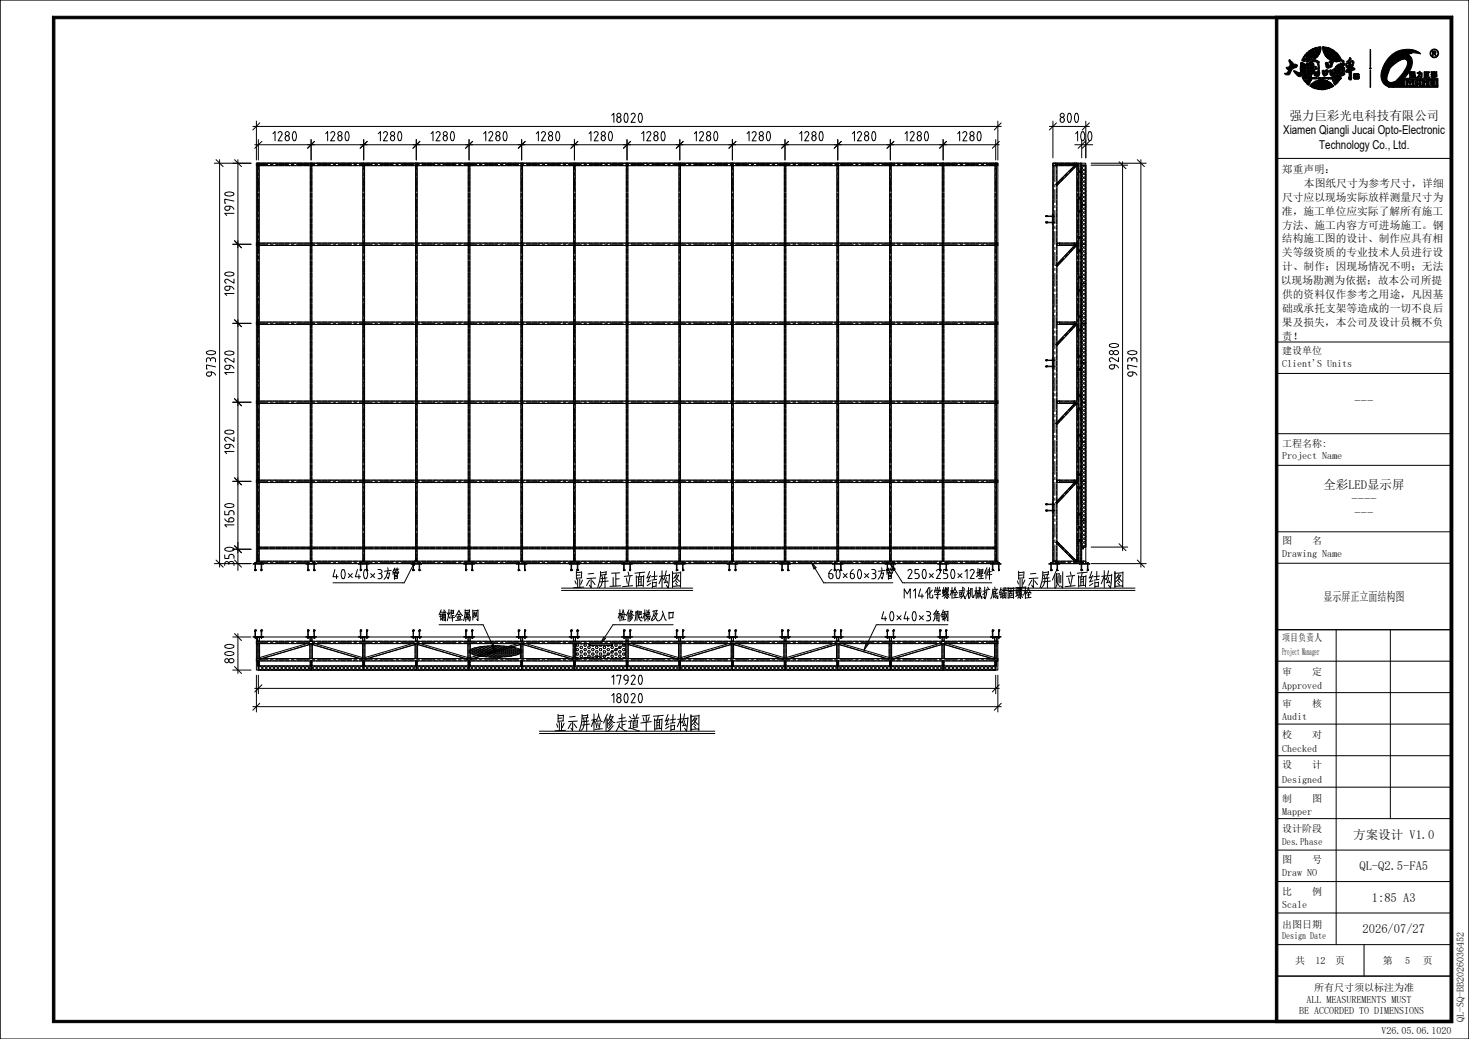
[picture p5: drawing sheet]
<svg xmlns="http://www.w3.org/2000/svg" width="420mm" height="297mm" viewBox="0 0 420 297" stroke-linecap="round" stroke-linejoin="round" font-family="sans-serif">
<defs><g id="words">
<g font-size="7.5">
<text x="163.6" y="168.1">显示屏正立面结构图</text>
<text x="290.1" y="168.1">显示屏侧立面结构图</text>
<text x="158.4" y="209">显示屏检修走道平面结构图</text>
</g>
<g font-size="5">
<text x="174.4" y="35.1">18020</text>
<text x="302.7" y="35.1">800</text>
<text x="77.6" y="40.4">1280</text>
<text x="92.7" y="40.4">1280</text>
<text x="107.7" y="40.4">1280</text>
<text x="122.8" y="40.4">1280</text>
<text x="137.8" y="40.4">1280</text>
<text x="152.9" y="40.4">1280</text>
<text x="167.9" y="40.4">1280</text>
<text x="183" y="40.4">1280</text>
<text x="198.1" y="40.4">1280</text>
<text x="213.2" y="40.4">1280</text>
<text x="228.2" y="40.4">1280</text>
<text x="243.2" y="40.4">1280</text>
<text x="258.3" y="40.4">1280</text>
<text x="273.4" y="40.4">1280</text>
<text x="307.1" y="40.4">100</text>
<text x="67.1" y="62.1" transform="rotate(-90 67.1 62.1)">1970</text>
<text x="67.1" y="84.9" transform="rotate(-90 67.1 84.9)">1920</text>
<text x="61.8" y="108" transform="rotate(-90 61.8 108)">9730</text>
<text x="67.1" y="107.5" transform="rotate(-90 67.1 107.5)">1920</text>
<text x="319.9" y="105.9" transform="rotate(-90 319.9 105.9)">9280</text>
<text x="325.2" y="108" transform="rotate(-90 325.2 108)">9730</text>
<text x="67.1" y="130.1" transform="rotate(-90 67.1 130.1)">1920</text>
<text x="67.1" y="151.1" transform="rotate(-90 67.1 151.1)">1650</text>
<text x="67.1" y="162.1" transform="rotate(-90 67.1 162.1)">350</text>
<text x="94.7" y="165.6">40*40*3方管</text>
<text x="236.6" y="165.6">60*60*3方管</text>
<text x="259.1" y="165.5">250*250*12埋件</text>
<text x="258.1" y="171.1">M14化学螺栓或机械扩底锚固螺栓</text>
<text x="125.4" y="177.5">铺焊金属网</text>
<text x="176.6" y="177.6">检修爬梯及入口</text>
<text x="251.6" y="177.6">40*40*3角钢</text>
<text x="67.1" y="189.9" transform="rotate(-90 67.1 189.9)">800</text>
<text x="174.4" y="195.8">17920</text>
<text x="174.4" y="201">18020</text>
</g>
<g font-size="3.6">
<text x="368.7" y="34.2">强力巨彩光电科技有限公司</text>
<text x="387.3" y="115.7">---</text>
<text x="378.4" y="139.8">全彩LED显示屏</text>
<text x="386.4" y="143.7">----</text>
<text x="387.3" y="147.7">---</text>
<text x="378.4" y="171.7">显示屏正立面结构图</text>
<text x="386.9" y="239.7">方案设计 V1.0</text>
<text x="388.7" y="248.7">QL-Q2.5-FA5</text>
<text x="392.2" y="257.7">1:85 A3</text>
<text x="389.6" y="266.8">2026/07/27</text>
</g>
<g font-size="3.5">
<text x="366.9" y="38.4">Xiamen Qiangli Jucai Opto-Electronic</text>
<text x="377.2" y="42.6">Technology Co., Ltd.</text>
</g>
<g font-size="3.1">
<text x="366.5" y="49.5">郑重声明：</text>
<text x="372.8" y="53.4">本图纸尺寸为参考尺寸，详细</text>
<text x="366.6" y="57.4">尺寸应以现场实际放样测量尺寸为</text>
<text x="366.5" y="61.4">准，施工单位应实际了解所有施工</text>
<text x="366.6" y="65.4">方法、施工内容方可进场施工。钢</text>
<text x="366.5" y="69.3">结构施工图的设计、制作应具有相</text>
<text x="366.5" y="73.3">关等级资质的专业技术人员进行设</text>
<text x="366.6" y="77.2">计、制作；因现场情况不明；无法</text>
<text x="366.2" y="81.2">以现场勘测为依据；故本公司所提</text>
<text x="366.6" y="85.2">供的资料仅作参考之用途，凡因基</text>
<text x="366.6" y="89.1">础或承托支架等造成的一切不良后</text>
<text x="366.5" y="93.1">果及损失，本公司及设计员概不负</text>
<text x="366.5" y="97.1">责！</text>
</g>
<g font-size="2.9">
<text x="366.6" y="101.2">建设单位</text>
<text x="366.6" y="104.8">Client'S Units</text>
<text x="366.6" y="127.6">工程名称:</text>
<text x="366.6" y="131.2">Project Name</text>
<text x="366.6" y="155.4">图</text>
<text x="375.2" y="155.4">名</text>
<text x="366.6" y="159.2">Drawing Name</text>
<text x="366.6" y="183.4">项目负责人</text>
<text x="366.6" y="187.3">Project Manager</text>
<text x="366.6" y="192.8">审</text>
<text x="366.6" y="196.9">Approved</text>
<text x="375.2" y="192.8">定</text>
<text x="366.6" y="202">审</text>
<text x="375.2" y="202">核</text>
<text x="366.6" y="205.9">Audit</text>
<text x="366.6" y="211">校</text>
<text x="366.6" y="214.9">Checked</text>
<text x="375.2" y="211">对</text>
<text x="366.6" y="219.6">设</text>
<text x="375.2" y="219.6">计</text>
<text x="366.6" y="223.8">Designed</text>
<text x="366.6" y="229.1">制</text>
<text x="366.6" y="232.8">Mapper</text>
<text x="375.2" y="229.1">图</text>
<text x="366.6" y="237.8">设计阶段</text>
<text x="366.6" y="241.5">Des.Phase</text>
<text x="366.6" y="246.6">图</text>
<text x="366.6" y="250.5">Draw NO</text>
<text x="375.2" y="246.6">号</text>
<text x="366.6" y="255.8">比</text>
<text x="375.2" y="255.8">例</text>
<text x="366.6" y="259.5">Scale</text>
<text x="366.6" y="265.1">出图日期</text>
<text x="366.6" y="268.5">Design Date</text>
<text x="370.3" y="275.5">共</text>
<text x="376.1" y="275.5">12</text>
<text x="381.8" y="275.5">页</text>
<text x="395.3" y="275.5">第</text>
<text x="401.8" y="275.5">5</text>
<text x="406.8" y="275.5">页</text>
<text x="373.5" y="286.6">ALL MEASUREMENTS MUST</text>
<text x="375.7" y="283.3">所有尺寸须以标注为准</text>
<text x="371.4" y="290">BE ACCORDED TO DIMENSIONS</text>
<text x="418.5" y="292" transform="rotate(-90 418.5 292)">QL-SQ-BB2026036452</text>
<text x="395" y="295.5">V26.05.06.1020</text>
</g>
</g></defs>
<!-- layer: 0 -->
<g fill="none" stroke="#000" stroke-width=".29">
<path d="M0 0v297M72.3 36.1h214M73.3 34.6v11.1M73.9 39.9v5.8M74.3 35.1l-2 2.1M89 39.9v5.8M104 39.9v5.8M119 39.9v5.8M134.1 39.9v5.8M149.1 39.9v5.8M164.2 39.9v5.8M179.3 39.9v5.8"/>
<path d="M194.4 39.9v5.8M209.4 39.9v5.8M224.4 39.9v5.8M239.5 39.9v5.8M254.6 39.9v5.8M269.6 39.9v5.8M284.7 39.9v5.8M285.3 34.6v11.1M286.3 35.1l-2 2.1M300 36.1h11.5M301 34.6v10.5M302.1 35.1l-2.1 2.1"/>
<path d="M309.3 39.9v5.2M310.4 34.6v10.5M311.5 35.1l-2.1 2.1M61.3 46.7h10.5M61.8 45.6l2 2M62.8 45.6v116.5M67.1 45.6l1.9 2M68 45.6v112.4M72.8 41.4h212.9M73.3 46.7h212v114.4h-212zM74.9 40.4l-2.1 2M89.9 40.4l-2 2"/>
<path d="M105 40.4l-2 2M120 40.4l-1.9 2M135.1 40.4l-2 2M150.2 40.4l-2 2M165.2 40.4l-2 2M180.3 40.4l-2 2M195.3 40.4l-2 2M210.4 40.4l-2 2M225.5 40.4l-2 2M240.5 40.4l-2 2M255.6 40.4l-2 2M270.6 40.4l-2 2"/>
<path d="M285.7 40.4l-2 2M301 46.7h9.4v114.4h-9.4zM309.3 47.2h1.1v109.2h-1.1zM309.3 49.1l1.1 1.1-1.1 1.2M309.3 55.8l1.1 1.1-1.1 1.1M309.3 59.1l1.1 1.2M309.3 58l1.1 1.2M309.3 54.6l1.1 1.2M309.3 53.5l1.1 1.2M309.3 52.4l1.1 1.2M309.3 51.3l1.1 1.2M309.3 48l1.1 1.1"/>
<path d="M309.6 47.2l.8 .8M310.1 47.2l-.8 .8M310.3 40.4l-2 2M310.4 48l-1.1 1.1M310.4 49.1l-1.1 1.2 1.1 1.1M310.4 51.3l-1.1 1.2M310.4 52.4l-1.1 1.2M310.4 53.5l-1.1 1.2M310.4 54.6l-1.1 1.2M310.4 55.8l-1.1 1.1 1.1 1.1M310.4 58l-1.1 1.2M310.4 59.1l-1.1 1.2"/>
<path d="M311.5 40.4l-2.1 2M312 46.7h15.7M312 47.2h10.4M319.9 46.3l2 1.9M321 46.3v111.1M325.2 45.6l2 2M326.2 45.6v116.5M66.5 69.8h5.3M67.1 68.8l1.9 2M299 63.5l.1 .2M299 63.5h.1M299.1 61.7h.1"/>
<path d="M299.1 61.9h.1M299.1 63.7h.1M299.1 63.5h.1M299.1 61.7l-.1 .2h2.3v-.2h-2M299.1 63.5h.3v.2M299.1 61.7h.2M299.1 61.7v.1M299.1 63.5l.1 .1M299.2 63.6h.1M299.2 63.6l-.1 .1M299.2 61.8h.1M299.3 63.6h.1"/>
<path d="M299.3 61.8h.1M299.3 63.6h2M299.3 61.9h.1M299.3 61.8l-.2 .1M299.3 61.7l.1 .2M299.3 63.5l.1 .2M299.4 61.7v.2M300.9 61.2h.1v3h-.1zM301 61.6l.1 .4zM301 63.4l.1 .4zM301 61.8h.3M301.1 63.6l-2 .1"/>
<path d="M301.1 63.7h.1M301.1 63.6h.2M301.2 61.7v.2M301.2 63.5l-.1 .1M301.2 63.5v.2zM301.3 63.6h.1M301.3 63.5h.1M301.3 63.5v.1M309.3 62.4l1.1 1.1-1.1 1.2M309.3 66.8l1.1 1.1-1.1 1.2M309.3 73.5l1.1 1.1-1.1 1.2M309.3 76.8l1.1 1.2-1.1 1.1"/>
<path d="M309.3 79l1.1 1.2M309.3 75.7l1.1 1.2M309.3 72.4l1.1 1.2M309.3 71.3l1.1 1.2M309.3 70.2l1.1 1.1M309.3 69.1l1.1 1.1M309.3 65.7l1.1 1.2M309.3 64.6l1.1 1.2M309.3 61.3l1.1 1.2M309.3 60.2l1.1 1.1M310.4 60.2l-1.1 1.1M310.4 61.3l-1.1 1.2"/>
<path d="M310.4 62.4l-1.1 1.2 1.1 1.1M310.4 64.6l-1.1 1.2M310.4 65.7l-1.1 1.2M310.4 66.8l-1.1 1.2 1.1 1.1M310.4 69.1l-1.1 1.1M310.4 70.2l-1.1 1.1M310.4 71.3l-1.1 1.2M310.4 72.4l-1.1 1.2M310.4 73.5l-1.1 1.1 1.1 1.2M310.4 75.7l-1.1 1.2M310.4 76.8l-1.1 1.2 1.1 1.1M310.4 79l-1.1 1.2"/>
<path d="M66.5 92.4h5.3M67.1 91.4l1.9 2M309.3 80.1l1.1 1.2-1.1 1.1M309.3 83.5l1.1 1.1-1.1 1.2M309.3 87.9l1.1 1.1-1.1 1.2M309.3 90.1l1.1 1.2-1.1 1.1M309.3 94.6l1.1 1.1-1.1 1.1M309.3 97.9l1.1 1.1-1.1 1.2M309.3 96.8l1.1 1.2M309.3 93.4l1.1 1.3M309.3 92.4l1.1 1.1M309.3 86.8l1.1 1.2"/>
<path d="M309.3 85.7l1.1 1.2M309.3 82.4l1.1 1.1M310.4 80.1l-1.1 1.2 1.1 1.1M310.4 82.4l-1.1 1.1M310.4 83.5l-1.1 1.2 1.1 1.1M310.4 85.7l-1.1 1.2M310.4 86.8l-1.1 1.2M310.4 87.9l-1.1 1.2 1.1 1.1M310.4 90.1l-1.1 1.2 1.1 1.1M310.4 92.4l-1.1 1.1M310.4 93.4l-1.1 1.3M310.4 94.6l-1.1 1.1 1.1 1.1"/>
<path d="M310.4 96.8l-1.1 1.2M310.4 97.9l-1.1 1.2 1.1 1.1M66.5 115h5.3M67.1 114l1.9 2M299 104.7l.1 .1M299 104.7h.1M299.1 102.9h.1M299.1 103.1h.1M299.1 104.8h.1M299.1 104.7h.1M299.1 102.9v.2M299.1 102.9h2.2"/>
<path d="M299.1 102.9l.1 .1M299.1 104.7h.2M299.1 103v.1M299.2 103h.1M299.2 104.7v.1M299.2 103h-.1M299.3 103h.1M299.3 104.7v.1M299.3 104.7h.1M299.3 104.8h-.2M299.3 102.9l.1 .2M299.3 104.7l.1 .1"/>
<path d="M299.3 104.8h2M299.3 104.8l-.2 .1M299.4 102.9v.2M299.4 104.7v.1M300.9 102.4h.1v2.9h-.1zM301 102.8l.1 .3zM301 104.6l.1 .3zM301 103h.3M301 104.8h.3M301.1 104.8v.1M301.1 104.6v.2M301.2 102.9v.2"/>
<path d="M301.2 104.6v.1M301.2 104.7v.1M301.2 104.8v.1M301.2 104.7v.2M301.2 104.6l-2.1 .1M301.2 104.7h.1M301.3 102.9h.1M301.3 103h.1M301.3 104.8h.1M301.3 104.7h.1M301.3 102.9v.1M301.3 104.7v.1"/>
<path d="M301.3 103l-2.2 .1M309.3 101.2l1.1 1.1-1.1 1.2M309.3 104.6l1.1 1.1-1.1 1.2M309.3 111.2l1.1 1.1-1.1 1.2M309.3 115.6l1.1 1.2-1.1 1.1M309.3 119l1.1 1.2M309.3 117.9l1.1 1.1M309.3 114.5l1.1 1.2M309.3 113.4l1.1 1.2M309.3 110.1l1.1 1.2M309.3 109l1.1 1.2M309.3 107.9l1.1 1.1"/>
<path d="M309.3 106.8l1.1 1.2M309.3 103.5l1.1 1.1M309.3 100.1l1.1 1.2M310.4 100.1l-1.1 1.2M310.4 101.2l-1.1 1.2 1.1 1.1M310.4 103.5l-1.1 1.1M310.4 104.6l-1.1 1.1 1.1 1.2M310.4 106.8l-1.1 1.2M310.4 107.9l-1.1 1.1M310.4 109l-1.1 1.2M310.4 110.1l-1.1 1.2M310.4 111.2l-1.1 1.2 1.1 1.1"/>
<path d="M310.4 113.4l-1.1 1.2M310.4 114.5l-1.1 1.2M310.4 115.6l-1.1 1.2 1.1 1.1M310.4 117.9l-1.1 1.1M310.4 119l-1.1 1.2M66.5 137.6h5.3M67.1 136.6l1.9 2M309.3 122.3l1.1 1.1-1.1 1.2M309.3 129l1.1 1.1-1.1 1.1M309.3 136.7l1.1 1.1-1.1 1.2M309.3 139l1.1 1.1-1.1 1.1M309.3 135.6l1.1 1.2"/>
<path d="M309.3 134.5l1.1 1.2M309.3 133.4l1.1 1.2M309.3 132.3l1.1 1.2M309.3 131.2l1.1 1.2M309.3 127.8l1.1 1.2M309.3 126.7l1.1 1.2M309.3 125.7l1.1 1.1M309.3 124.5l1.1 1.2M309.3 121.2l1.1 1.1M309.3 120.1l1.1 1.2M310.4 120.1l-1.1 1.2M310.4 121.2l-1.1 1.1"/>
<path d="M310.4 122.3l-1.1 1.2 1.1 1.1M310.4 124.5l-1.1 1.2M310.4 125.7l-1.1 1.1M310.4 126.7l-1.1 1.2M310.4 127.8l-1.1 1.2M310.4 129l-1.1 1.1 1.1 1.1M310.4 131.2l-1.1 1.2M310.4 132.3l-1.1 1.2M310.4 133.4l-1.1 1.2M310.4 134.5l-1.1 1.2M310.4 135.6l-1.1 1.2M310.4 136.7l-1.1 1.2 1.1 1.1"/>
<path d="M310.4 139l-1.1 1.1 1.1 1.1M66.5 157h5.3M67.1 156l1.9 2M119 159.7l-.5 1.9-.6-.3zM119 159.7l-3.4 6.9M299.1 144.1h.1M299.1 144.2h.1M299.1 146h.1M299.1 145.9h.1M299.1 145.8h.1M299.1 144.1v.1M299.1 144.2h.2"/>
<path d="M299.1 144.1h.2M299.1 145.9v.1M299.1 145.8v.1M299.1 146h2.1M299.1 145.8l.2 .1M299.1 144.2v.1M299.2 144.1v.1M299.2 145.9v.1M299.3 144.1v.1M299.3 145.9v.1M299.3 144.2h.1M299.3 145.9h.1"/>
<path d="M299.3 145.9l-.2 .1M299.3 144.1h2v.1h-2M299.3 144.1l.1 .1M299.3 145.9l.1 .1M299.3 145.9h2M299.4 144.1v.1M299.4 145.9v.1M300.9 143.6h.1v2.9h-.1zM301 144l.1 .3zM301 145.8l.1 .3zM301 144.2h.3M301 145.9h.3"/>
<path d="M301.2 144.1v.1M301.2 145.8v.2M301.3 146h.1M301.3 145.9h.1M301.3 145.9v.1M309.3 143.4l1.1 1.1-1.1 1.2M309.3 150l1.1 1.2-1.1 1.1M309.3 155.6l.8 .8M309.3 154.5l1.1 1.2M309.3 153.4l1.1 1.2M309.3 152.3l1.1 1.1M309.3 148.9l1.1 1.2"/>
<path d="M309.3 147.8l1.1 1.2M309.3 146.7l1.1 1.2M309.3 145.6l1.1 1.2M309.3 142.3l1.1 1.1M309.3 141.1l1.1 1.3M310.4 141.1l-1.1 1.3M310.4 142.3l-1.1 1.1M310.4 143.4l-1.1 1.1 1.1 1.2M310.4 145.6l-1.1 1.2M310.4 146.7l-1.1 1.2M310.4 147.8l-1.1 1.2M310.4 148.9l-1.1 1.2"/>
<path d="M310.4 150l-1.1 1.2 1.1 1.1M310.4 152.3l-1.1 1.1M310.4 153.4l-1.1 1.2M310.4 154.5l-1.1 1.2M310.4 155.6l-.8 .8M312 156.4h10.4M319.9 155.4l2 2M61.3 161.1h10.5M61.8 160.1l2 2M67.1 160.1l1.9 2M72.4 161.1h2.9v.2h-2.9zM72.8 161.1h.4z"/>
<path d="M72.9 163h.1M72.9 161v2.1l.2-.1M72.9 161h.2M72.9 162.7h.2M72.9 162.8h.2M72.9 160.9h.1M72.9 162.8v.3M72.9 160.9h.2M72.9 162.9h.1M73 160.8v.3M73 163l.1 .1M73.1 160.9h.1"/>
<path d="M73.1 162.8h.1M73.1 160.9v1.9M73.1 162.8v.2M73.1 163h.1M73.1 161h-.2M74.6 161.1h.3zM74.7 162.8h.1M74.7 161h.1M74.7 162.7h.1M74.7 162.8v.2M74.7 163v.1M74.7 162.9h.1"/>
<path d="M74.8 162.8v.3M74.8 160.8v.3M74.8 162.8v-1.9h-.1v2.2l.1-.1M74.8 162.8v.2M87.5 161.1h2.9v.2h-2.9zM87.9 161.1h.3zM87.9 161h.2M87.9 163h.1M88 160.9h.1M88 162.7h.1M88 162.8h.1M88 160.9v1.9"/>
<path d="M88 162.8l-.1 .2M88 163v.1M88 162.8l.1 .3M88 162.9h.1M88 160.8v.3M88.1 160.9h.1M88.1 162.8h.1M88.1 163h.1M88.1 161v2.1l-.1-.1M89.6 161.1h.4zM89.7 161v.1M89.7 161.1h.2"/>
<path d="M89.7 161h.2zM89.7 163h.1M89.7 162.7h.2v.4zM89.7 162.8h.2M89.8 160.9h.1M89.8 160.9v1.9M89.8 162.9h.1M89.8 162.9l.1 .2M89.8 162.9l-.1 .2M89.8 160.8v2.1M89.9 160.9h.1M89.9 163h.1"/>
<path d="M90 161v.1M95.2 166.6h19.9M117.6 161.1h2.9v.2h-2.9zM118 161.1h.4zM118.1 163h.1M118.1 161h.2M118.1 162.7h.2l-.2 .4M118.1 162.8h.2M118.1 160.9h.1M118.1 160.9v2.2M118.1 163.1h.1M118.1 163v.1"/>
<path d="M118.2 162.9h.1M118.2 160.8v.3M118.2 162.8v.1M118.2 162.9v.1M118.2 162.9l-.1 .1M118.2 163l.1 .1M118.2 160.9h.1M118.2 160.9v1.9M118.3 163h.1M118.3 161h-.2M119.7 161.1h.4zM119.8 162.8h.1"/>
<path d="M119.8 163h.1M119.8 161h.2M119.8 162.7h.2M119.8 162.8h.2M119.9 161l.2 .1M119.9 161h.1M119.9 160.9h.1M119.9 162.9h.1M119.9 160.9l-.1 2.2M119.9 163.1h-.1M119.9 163l-.1 .1M119.9 162.8l.1 .3"/>
<path d="M119.9 160.8v.3M120 160.9h.1M120 163l-.1 .1M120 160.9v1.9M120 162.8v.2M120 161h.1M120 163h.1M132.6 161.1h3v.2h-3zM133 161.1h.4zM133.1 161h.2M133.1 162.7h.2M133.2 161h.1"/>
<path d="M133.2 163l-.1 .1M133.2 162.9h.1M133.2 162.8l.1 .3M133.2 160.8v.3M133.3 162.8h.1M133.3 162.8v-1.9h-.2v2.2l.2-.1M133.3 162.8l-.2 .2M133.3 162.8v.2M134.8 161.1h.4zM134.9 161h.2M134.9 161l.2 .1M134.9 163h.1"/>
<path d="M134.9 163.1h.1M134.9 160.9h.1M134.9 162.8h.1M134.9 162.7h.2M134.9 162.8h.2M134.9 162.8v.2M135 162.9h.1M135 160.8l-.1 2.3h.2v-2.1M135 160.9h.1M135 162.8l.1 .3M135 160.9v.1M135.1 161h.1"/>
<path d="M135.1 163h.1M135.1 161v.1M147.7 161.1h2.9v.2h-2.9zM148.1 161.1h.3zM148.1 161v.1M148.2 161.1h.2M148.2 161h.2zM148.2 163h.1M148.2 162.7h.2l-.1 .4zM148.2 162.8h.2M148.2 160.9h.1M148.2 160.9v1.9"/>
<path d="M148.3 162.9h.1M148.3 162.9l-.1 .2M148.3 162.9l.1 .2M148.3 160.8v2.1M148.3 160.9h.1M148.4 163h.1M148.4 161v.1M149.9 161.1h.3zM150 162.8h.1M150 163h.1M150 161h.2M150 162.7h.1"/>
<path d="M150 161v2.1l.1-.1M150 160.9h.1M150 162.8v.3M150 162.9h.1M150.1 160.8v.3M150.1 163v.1M150.1 160.9h.1M150.1 162.8v.2M150.1 160.9v1.9M150.2 161h-.2M207.9 161.1h3v.2h-3zM208.3 161.1h.4z"/>
<path d="M208.4 163h.1M208.4 161h.2M208.4 162.7h.2M208.4 162.8h.2M208.4 161v2.1l.2-.1M208.5 161h.2M208.5 160.9h.1M208.5 162.8l-.1 .3M208.5 162.9h.1M208.5 160.8v.3M208.6 163v.1M208.6 160.9h.1"/>
<path d="M208.6 162.8h.1M208.6 163h.1M208.6 160.9v1.9M208.6 162.8v.2M208.6 161h-.1M210.1 161.1h.4zM210.1 161h.2M210.2 161h.1M210.2 161h.2M210.2 162.8h.1M210.2 162.8v-1.9h.2v1.9M210.2 162.7h.2"/>
<path d="M210.2 162.8h.2M210.2 163h.2M210.2 162.8v.2M210.2 163v.1M210.3 162.8l.1 .3M210.3 162.9h.1M210.3 160.8v.3M210.4 162.8v.2M223 161.1h2.9v.2h-2.9zM223.4 161.1h.4zM223.4 161h.2M223.5 161h.1"/>
<path d="M223.5 163h.1M223.5 161h.2M223.5 162.8h.2M223.5 160.9h.1M223.5 160.9v1.9M223.5 163v.1M223.6 162.9h.1M223.6 160.8v.3M223.6 162.8v.1M223.6 162.9v.1M223.6 162.9l-.1 .1M223.6 163l.1 .1"/>
<path d="M223.6 160.9h.1M223.6 160.9l.1 2.2M223.7 162.8h.1M223.7 163h.1M223.7 162.7h-.2l.1 .4M223.7 163.1h-.1M225.1 161.1h.4zM225.2 161v2.1h.2l.1-.4h-.3M225.2 161.1h.1M225.2 161h.2M225.2 162.8h.1M225.2 163h.1"/>
<path d="M225.2 161h.3M225.2 162.8h.3M225.3 161.1h.1M225.3 160.9h.1M225.3 162.9l.1 .2M225.3 162.8v.3M225.3 160.9v.2M225.3 160.8v2.1M225.4 160.9h.1M225.4 161.1h.1M225.4 161h.1M225.5 163h.1"/>
<path d="M225.5 161v.1M232 160.8l1.3 1.5-.6 .3zM232 160.8l3.5 5.8M236 166.6h19.3M250.5 178.6l-3.5 7.2M251.1 178.6h19.9M255.7 162.8l2.4 3.8M258.6 166.6h25M283.2 161.1h3v.2h-3M285.4 161.1h.3zM285.4 161.1h.1M285.4 161h.1"/>
<path d="M285.5 162.8h.1M285.5 163h.1M285.5 160.9h.1v2.2h-.1zM285.5 161h.2M285.5 162.7h.1M285.5 162.8l.2 .2M285.5 162.8v.3M285.5 162.9h.1M285.5 160.9v.1M285.7 163h.1M285.7 161l-.2 .1M312 161.1h15.7"/>
<path d="M325.2 160.1l2 2M72.4 182l2.9 .1zM72.8 182.1h.4zM72.9 180.2h.1M72.9 180.1v2.1M72.9 182.2h.2M72.9 180.5h.2M72.9 180.4h.2M72.9 180.1h.2M72.9 180.2v.2M72.9 182.3h.2M72.9 182.3h.1"/>
<path d="M73 182.1v.3M73.1 182.3h.1M73.1 180.4h.1M73.1 180.1h.1M73.1 180.1v.1M73.1 180.4v1.9M73.1 180.2h.1M73.1 180.2h-.1M73.1 182.1v.1M73.1 180.2v.2M73.1 182.2l-.2 .1M73.3 182.1h212v9.4h-212z"/>
<path d="M73.9 190.4h210.8v1.1h-210.8zM73.9 190.9l.6 .6M74.4 190.4l1.2 1.1M74.5 190.4l-.6 .6M74.6 182.1h.3zM74.7 180.2v.2M74.7 180.4h.1M74.7 180.1h.1M74.7 180.1v2.2h.1v-1.9M74.7 182.2h.1M74.7 180.5h.1M74.7 182.3h.1"/>
<path d="M74.8 182.1v.3M74.8 180.1h.1M74.8 180.1v.3M74.8 180.2v.2M75.5 190.4l1.2 1.1M75.6 190.4l-1.2 1.1M76.7 190.4l1.1 1.1M76.7 190.4l-1.2 1.1M77.7 190.4l1.2 1.1M77.8 190.4l-1.1 1.1M78.8 191.5l1.2-1.1 1.1 1.1M78.8 190.4l1.2 1.1 1.1-1.1"/>
<path d="M78.9 190.4l-1.2 1.1M81.1 190.4l1.1 1.1M82.2 191.5l1.2-1.1 1.1 1.1M82.2 190.4l1.1 1.1 1.2-1.1M82.2 190.4l-1.1 1.1M84.4 190.4l1.2 1.1M85.5 191.5l1.2-1.1 1.1 1.1M85.5 190.4l1.1 1.1 1.2-1.1M85.6 190.4l-1.2 1.1M87.5 182l2.9 .1zM87.7 190.4l1.2 1.1M87.9 182.1h.3z"/>
<path d="M87.9 182.3h.2M87.9 182.2l.2 .1M87.9 180.2h.1M87.9 182.2h.2M87.9 180.2l.1 .2M88 182.3h.1M88 180.1h.1M88 180.4v1.9M88 180.5h.1M88 180.4h.1M88 182.1v.3M88.1 182.3h.1"/>
<path d="M88.1 180.2l-.1 .2M88.1 180.4h.1M88.1 180.2h.1M88.1 180.1v2.1M88.8 191.5l1.2-1.1 1.1 1.1M88.8 190.4l1.2 1.1 1.1-1.1M88.9 190.4l-1.2 1.1M89.6 182.1h.4zM89.7 182.1v.1M89.7 182.2h.2M89.7 182.3h.2zM89.7 180.2h.1"/>
<path d="M89.7 180.1v.3h.2v-.3M89.7 180.5h.2zM89.7 180.1h.2M89.7 180.2l.1 .1M89.8 182.3h.1M89.8 180.4v1.9M89.8 180.3h.1M89.8 180.3v2.1M89.9 182.3h.1M89.9 180.2l-.1 .1M89.9 180.2h.1M90 182.1v.1"/>
<path d="M91 190.4l1.3 1.1M92.2 190.4l1.1 1.1M92.3 190.4l-1.3 1.1M93.3 191.5l1.1-1.1 1.2 1.1M93.3 190.4l1.1 1.1 1.2-1.1M93.3 190.4l-1.1 1.1M95.5 191.5l1.2-1.1 1.1 1.1M95.5 190.4l1.1 1.1 1.2-1.1M97.7 190.4l1.2 1.1M98.8 190.4l1.2 1.1M98.9 190.4l-1.2 1.1M99.9 191.5l1.2-1.1 1.1 1.1"/>
<path d="M99.9 190.4l1.1 1.1 1.2-1.1M100 190.4l-1.2 1.1M102.2 190.4l1.1 1.1M102.5 182l3 .1zM102.9 182.1h.4zM103 182.2h.2M103 182.3h.1M103 180.2l.1 .2M103 180.2h.1M103 180.5h.2M103 180.4h.2M103 180.1h.2"/>
<path d="M103 180.1v2.1M103 182.3h.2M103.1 182.3h.1M103.1 182.2v.1M103.2 182.3h.1M103.2 180.4h.1M103.2 180.1h.1M103.2 180.1l-.1 2.3M103.2 180.2v.2M103.3 191.5l1.1-1.1 1.2 1.1M103.3 190.4l1.1 1.1 1.2-1.1M103.3 190.4l-1.1 1.1"/>
<path d="M104.7 182.1h.4zM104.7 182.2l.2 .1M104.7 182.3h.2M104.7 182.2h.3M104.7 182.1v.1M104.8 180.2l.1 .2M104.8 180.4h.1M104.8 180.1h.1M104.8 180.4l.1 1.9M104.8 180.5h.2M104.8 180.4h.2M104.8 180.1h.2"/>
<path d="M104.8 180.1v.3M104.9 182.1v.3M104.9 182.3h.1M105 180.2h.1M105 180.1l-.1 2.2M105 180.2h-.1M105.5 190.4l1.2 1.1M106.6 191.5l1.1-1.1 1.2 1.1M106.6 190.4l1.1 1.1 1.2-1.1M106.7 190.4l-1.2 1.1M108.8 190.4l1.2 1.1M109.9 191.5l1.2-1.1 1.1 1.1"/>
<path d="M109.9 190.4l1.1 1.1 1.2-1.1M110 190.4l-1.2 1.1M112.1 190.4l1.2 1.1M113.2 190.4l1.2 1.1M113.3 190.4l-1.2 1.1M114.4 190.4l1.1 1.1M114.4 190.4l-1.2 1.1M115.5 190.4l1.1 1.1M115.5 190.4l-1.1 1.1M116.6 191.5l1.2-1.1 1.1 1.1M116.6 190.4l1.1 1.1 1.2-1.1M116.6 190.4l-1.1 1.1"/>
<path d="M117.6 182l2.9 .1zM118 182.1h.4zM118.1 180.2h.1M118.1 180.1v2.2M118.1 180.1h.2v.3h-.2M118.1 180.5h.2h-.2M118.1 182.2h.2M118.1 182.3h.2M118.1 182.3h.1M118.1 180.2l.1 .1M118.2 180.3h.1M118.2 182.1v.3"/>
<path d="M118.2 182.3h.1M118.2 180.4v1.9M118.3 180.2l-.1 .1M118.3 180.2h.1M118.3 182.2l-.2 .1M118.8 190.4l1.2 1.1M119.7 182.1h.4zM119.8 180.4h.1M119.8 180.2h.1M119.8 180.1l.1 2.2M119.8 182.2h.2M119.8 180.5h.2"/>
<path d="M119.8 180.4h.2M119.8 180.1h.2M119.9 182.3h.1M119.9 190.4l1.2 1.1M119.9 182.1v.3M120 182.3h.1M120 180.1h.1M120 180.1v.1M120 180.4v1.9M120 190.4l-1.2 1.1M120 180.2l-.1 .2M120 180.2h.1"/>
<path d="M120 180.2v.2M120.1 182.2l-.2 .1M121 191.5l1.2-1.1 1.1 1.1M121 190.4l1.1 1.1 1.2-1.1M121.1 190.4l-1.2 1.1M123.2 190.4l1.2 1.1M124.4 190.4l1.1 1.1M124.4 190.4l-1.2 1.1M125.4 190.4l1.2 1.1M125.5 190.4l-1.1 1.1M126.5 190.4l1.2 1.1M126.6 190.4l-1.2 1.1"/>
<path d="M127.7 191.5l1.1-1.1 1.1 1.1M127.7 190.4l1.1 1.1 1.1-1.1M127.7 190.4l-1.2 1.1M129.9 190.4l1.2 1.1M131 190.4l1.2 1.1M131.1 190.4l-1.2 1.1M132.1 190.4l1.2 1.1M132.2 190.4l-1.2 1.1M132.6 182l3 .1zM133 182.1h.4zM133.1 180.2l.2 .2M133.1 180.1h.1"/>
<path d="M133.1 180.1v2.2h.2v-1.9M133.1 182.2h.2M133.1 180.5h.2M133.1 180.1h.2M133.2 182.3h.1M133.2 190.4l1.2 1.1M133.2 182.1v.3M133.3 180.4h.1M133.3 180.1h.1M133.3 180.1v.3M133.3 190.4l-1.2 1.1M133.3 180.2l-.1 .2"/>
<path d="M133.3 182.1v.2M133.4 182.2l-.2 .1M134.3 191.5l1.2-1.1 1.1 1.1M134.3 190.4l1.1 1.1 1.2-1.1M134.4 190.4l-1.2 1.1M134.8 182.1h.4zM134.9 182.3h.2M134.9 180.2h.1M134.9 182.2h.2M134.9 180.2v.2M134.9 182.3h.1M134.9 180.4h.1"/>
<path d="M134.9 180.1h.1M134.9 180.1l.1 2.3M134.9 180.5h.2M134.9 180.4h.2M134.9 180.1h.2M135 182.3h.1M135 182.2v.1M135.1 182.3h.1M135.1 180.2h.1M135.1 180.1v2.1M135.1 180.2l-.1 .2M135.1 182.2h-.2"/>
<path d="M135.1 182.1v.1M136.6 190.4l1.1 1.1M137.7 190.4l1.1 1.1M137.7 190.4l-1.1 1.1M138.7 190.4l1.3 1.1M138.8 190.4l-1.1 1.1M139.9 190.4l1.1 1.1M140 190.4l-1.3 1.1M141 190.4l1.1 1.1M141 190.4l-1.1 1.1M142.1 191.5l1.2-1.1 1.1 1.1M142.1 190.4l1.1 1.1 1.2-1.1"/>
<path d="M142.1 190.4l-1.1 1.1M144.3 190.4l1.2 1.1M145.4 190.4l1.2 1.1M145.5 190.4l-1.2 1.1M146.5 190.4l1.2 1.1M146.6 190.4l-1.2 1.1M147.6 190.4l1.2 1.1M147.7 182l2.9 .1zM147.7 190.4l-1.2 1.1M148.1 182.1h.3zM148.1 182.1v.1M148.2 182.2h.2"/>
<path d="M148.2 182.2l.2 .1zM148.2 180.2h.1M148.2 180.1v.3h.2v-.3M148.2 180.5h.2zM148.2 180.1h.2M148.2 180.2l.1 .1M148.2 182.3h.1M148.2 180.4v1.9M148.3 180.3h.1M148.3 180.3v2.1M148.3 182.3h.1M148.4 180.2l-.1 .1"/>
<path d="M148.4 180.2h.1M148.4 182.1v.1M148.7 191.5l1.2-1.1 1.1 1.1M148.7 190.4l1.2 1.1 1.1-1.1M148.8 190.4l-1.2 1.1M149.9 182.1h.3zM149.9 182.1l.1 .2M149.9 182.2h.3M150 180.2v.2M150 180.4h.1M150 180.2h.1M150 180.1v2.1"/>
<path d="M150 182.2h.2M150 180.5h.1M150 180.1h.1M150 182.3h.2M150 182.3h.1M150.1 182.1v.3M150.1 182.3h.1M150.1 180.1h.1M150.1 180.1v.1M150.1 180.4v1.9M150.1 180.2v.2M150.1 180.2h.1"/>
<path d="M151 190.4l1.1 1.1M152.1 190.4l1.2 1.1M152.1 190.4l-1.1 1.1M153.2 190.4l1.2 1.1M153.3 190.4l-1.2 1.1M154.3 190.4l1.1 1.1M154.4 190.4l-1.2 1.1M155.4 191.5l1.2-1.1 1.1 1.1M155.4 190.4l1.1 1.1 1.2-1.1M155.4 190.4l-1.1 1.1M157.6 190.4l1.2 1.1M158.7 190.4l1.2 1.1"/>
<path d="M158.8 190.4l-1.2 1.1M159.8 190.4l1.2 1.1M159.9 190.4l-1.2 1.1M160.9 190.4l1.2 1.1M161 190.4l-1.2 1.1M162.1 190.4l1.1 1.1M162.1 190.4l-1.2 1.1M162.8 182l2.9 .1zM163.2 182.1h.3zM163.2 190.4l1.1 1.1M163.2 182.2l.2 .1M163.2 182.3h.1"/>
<path d="M163.2 182.2h.2M163.2 180.2h.1M163.2 180.2l.1 .2M163.2 190.4l-1.1 1.1M163.3 180.2v.2M163.3 180.1h.1M163.3 180.4l.1 1.9M163.3 180.5h.1M163.3 180.4h.1M163.3 180.1v.1M163.3 182.3h.1M163.3 182.1v.3"/>
<path d="M163.4 182.3h.1M163.4 180.4h.1M163.4 180.2h.1M163.4 180.1v2.2M164.3 190.4l1.2 1.1M164.3 190.4l-1.1 1.1M164.9 182.1h.4zM165 182.2l.2 .1M165 182.3h.2M165 180.2h.1M165 182.2h.2M165 182.1v.1"/>
<path d="M165 180.2l.1 .1M165 182.3h.1M165 180.4v1.9M165.1 180.3h.1M165.1 182.1v.3M165.2 182.3h.1M165.2 180.2l-.1 .1M165.2 180.2h-.1M165.2 180.2h.1M165.2 180.5h-.2h.2M165.2 180.1h-.2v.3h.2M165.2 180.1v2.2"/>
<path d="M165.4 190.4l1.2 1.1M165.5 190.4l-1.2 1.1M166.5 190.4l1.2 1.1M166.6 190.4l-1.2 1.1M167.6 190.4l1.2 1.1M167.7 190.4l-1.2 1.1M168.7 190.4l1.2 1.1M168.8 190.4l-1.2 1.1M169.8 191.5l1.2-1.1 1.1 1.1M169.8 190.4l1.1 1.1 1.2-1.1M169.9 190.4l-1.2 1.1M172.1 190.4l1.1 1.1"/>
<path d="M173.1 190.4l1.2 1.1M173.2 190.4l-1.1 1.1M174.2 190.4l1.2 1.1M174.3 190.4l-1.2 1.1M175.4 190.4l1.1 1.1M175.4 190.4l-1.2 1.1M176.5 191.5l1.1-1.1 1.2 1.1M176.5 190.4l1.1 1.1 1.2-1.1M176.5 190.4l-1.1 1.1M177.8 182l2.9 .1zM178.2 182.1h.4zM178.3 180.2h.1"/>
<path d="M178.3 182.2h.2M178.3 180.5h.2M178.3 180.4h.2M178.3 180.1h.2M178.3 180.1l.1 2.2M178.3 182.3h.2M178.4 182.3h.1M178.4 182.1v.3M178.5 182.3h.1M178.5 180.4h.1M178.5 180.1h.1M178.5 180.1v.1"/>
<path d="M178.5 180.4v1.9M178.5 180.2l-.1 .2M178.5 180.2h.1M178.5 180.2v.2M178.5 182.2l-.2 .1M178.7 190.4l1.2 1.1M179.8 190.4l1.2 1.1M179.9 190.4l-1.2 1.1M180 182.1h.3zM180 182.2h.2M180 180.2h.1M180 180.2l.1 .2"/>
<path d="M180.1 180.2v.2M180.1 180.4h.1M180.1 180.1h.1M180.1 180.4v1.9h.1v-1.9M180.1 180.5h.1M180.1 180.1v.1M180.1 182.3h.1M180.1 182.2v.1M180.2 182.1v.3M180.2 182.2h.1M180.2 182.3h.1M180.2 180.1h.1"/>
<path d="M180.2 180.2h.1M180.2 180.1v.1M180.3 180.2l-.1 .2M180.3 182.2l-.2 .1M180.9 190.4l1.2 1.1M181 190.4l-1.2 1.1M182 190.4l1.2 1.1M182.1 190.4l-1.2 1.1M183.1 191.5l1.2-1.1 1.1 1.1M183.1 190.4l1.2 1.1 1.1-1.1M183.2 190.4l-1.2 1.1M185.4 190.4l1.1 1.1"/>
<path d="M186.4 190.4l1.3 1.1M186.5 190.4l-1.1 1.1M187.6 191.5l1.1-1.1 1.1 1.1M187.6 190.4l1.1 1.1 1.1-1.1M187.7 190.4l-1.3 1.1M189.8 190.4l1.2 1.1M190.9 191.5l1.2-1.1 1.1 1.1M190.9 190.4l1.1 1.1 1.2-1.1M191 190.4l-1.2 1.1M192.9 182l2.9 .1zM193.1 190.4l1.2 1.1M193.3 182.1h.3z"/>
<path d="M193.3 182.3h.2M193.3 180.2h.1M193.3 182.2h.2M193.3 180.2l.2 .2M193.4 180.2h.1M193.4 182.3h.1M193.4 180.1h.1M193.4 180.5h.1M193.4 180.1v2.3M193.5 182.3h.1M193.5 182.2v.1M193.5 182.2h-.2"/>
<path d="M193.5 182.2h.1M193.5 180.4h.1M193.5 180.2h.1M193.5 180.1v2.1M193.5 180.2v.2M193.6 182.1v.1M194.2 191.5l1.2-1.1 1.1 1.1M194.2 190.4l1.1 1.1 1.2-1.1M194.3 190.4l-1.2 1.1M195.1 182.1l.1 .2M195.1 182.1h.3zM195.1 182.2h.3"/>
<path d="M195.1 180.2h.1M195.1 182.2h.2M195.1 180.5h.2zM195.1 180.1v.3h.2v-.3M195.1 180.1h.2M195.1 180.2l.1 .1M195.2 182.3h.2M195.2 182.3h.1M195.2 180.3h.1M195.2 180.3v2.1M195.3 182.3h.1M195.3 180.4v1.9"/>
<path d="M195.3 180.2l-.1 .1M195.3 180.2h.1M196.4 190.4l1.2 1.1M197.6 191.5l1.1-1.1 1.1 1.1M197.6 190.4l1.1 1.1 1.1-1.1M197.6 190.4l-1.2 1.1M199.8 190.4l1.2 1.1M200.9 190.4l1.2 1.1M201 190.4l-1.2 1.1M202 190.4l1.1 1.1M202.1 190.4l-1.2 1.1M203.1 190.4l1.2 1.1"/>
<path d="M203.1 190.4l-1.1 1.1M204.2 191.5l1.2-1.1 1.1 1.1M204.2 190.4l1.1 1.1 1.2-1.1M204.3 190.4l-1.2 1.1M206.5 190.4l1.1 1.1M207.5 190.4l1.2 1.1M207.6 190.4l-1.1 1.1M207.9 182l3 .1zM208.3 182.1h.4zM208.4 180.2l.1 .2M208.4 180.2h.1M208.4 180.1v2.1"/>
<path d="M208.4 182.2h.2M208.4 180.5h.2M208.4 180.4h.2M208.4 180.1h.2M208.5 182.3h.2M208.5 182.3h.1M208.5 182.1v.3M208.6 182.3h.1M208.6 180.4h.1M208.6 180.1h.1M208.6 180.1v.1M208.6 180.4v1.9"/>
<path d="M208.6 180.2v.2M208.6 180.2h.1M208.6 182.2l-.1 .1M208.6 191.5l1.2-1.1 1.1 1.1M208.6 190.4l1.2 1.1 1.1-1.1M208.7 190.4l-1.2 1.1M210.1 182.1h.4zM210.1 182.2l.2 .1M210.1 182.3h.2M210.2 182.1v.1M210.2 182.2h.2M210.2 180.2h.1"/>
<path d="M210.2 180.4h.1M210.2 180.1h.1M210.2 180.1v.1M210.2 180.4v1.9h.2v-1.9M210.2 180.5h.2M210.2 180.4h.2M210.2 180.1h.2M210.2 180.2v.2M210.3 182.1v.3M210.4 180.1h.1M210.4 180.1v.3M210.4 180.2l-.1 .2"/>
<path d="M210.9 190.4l1.1 1.1M212 190.4l1.2 1.1M212 190.4l-1.1 1.1M213.1 190.4l1.2 1.1M213.2 190.4l-1.2 1.1M214.2 190.4l1.2 1.1M214.3 190.4l-1.2 1.1M215.3 191.5l1.2-1.1 1.1 1.1M215.3 190.4l1.1 1.1 1.2-1.1M215.4 190.4l-1.2 1.1M217.5 190.4l1.2 1.1M218.6 191.5l1.2-1.1 1.1 1.1"/>
<path d="M218.6 190.4l1.2 1.1 1.1-1.1M218.7 190.4l-1.2 1.1M220.8 190.4l1.2 1.1M221.9 191.5l1.2-1.1 1.1 1.1M221.9 190.4l1.2 1.1 1.1-1.1M222 190.4l-1.2 1.1M223 182l2.9 .1zM223.4 182.1h.4zM223.4 182.3h.2M223.5 182.2l.1 .1M223.5 180.2h.1M223.5 182.2h.2"/>
<path d="M223.5 180.2l.1 .1M223.5 182.3h.1M223.5 180.4v1.9M223.6 180.3h.1M223.6 182.1v.3M223.6 182.3h.1M223.6 180.2v.1M223.7 180.2h-.1M223.7 180.4h.1M223.7 180.2h.1M223.7 180.1l-.1 2.2M223.7 180.1h-.2v.3h.2"/>
<path d="M223.7 180.5h-.2h.2M224.2 190.4l1.1 1.1M225.1 182.1h.4zM225.2 182.2h.1M225.2 182.3h.2M225.2 180.4h.1M225.2 180.2h.1M225.2 180.1v2.1M225.2 180.5h.3h-.3M225.2 182.2h.3M225.2 180.1h.3M225.3 180.2v.2"/>
<path d="M225.3 182.2h.1M225.3 182.3h.1M225.3 182.1v.2M225.3 191.5l1.2-1.1 1.1 1.1M225.3 190.4l1.1 1.1 1.2-1.1M225.3 190.4l-1.1 1.1M225.4 182.3h.1M225.4 182.2h.1M225.4 180.2l-.1 2.2M225.5 180.2h.1M225.5 180.1v.3h-.3M225.5 182.1v.1"/>
<path d="M227.5 190.4l1.2 1.1M228.6 190.4l1.2 1.1M228.7 190.4l-1.2 1.1M229.7 190.4l1.2 1.1M229.8 190.4l-1.2 1.1M230.8 190.4l1.2 1.1M230.9 190.4l-1.2 1.1M232 191.5l1.1-1.1 1.1 1.1M232 190.4l1.1 1.1 1.1-1.1M232 190.4l-1.2 1.1M234.1 190.4l1.3 1.1M235.3 190.4l1.1 1.1"/>
<path d="M235.4 190.4l-1.3 1.1M236.4 191.5l1.1-1.1 1.2 1.1M236.4 190.4l1.1 1.1 1.2-1.1M236.4 190.4l-1.1 1.1M238 182l3 .1zM238.5 182.1h.3zM238.5 180.2l.2 .2M238.6 180.1h.1M238.6 180.1v2.2h.1v-1.9M238.6 182.2h.2M238.6 180.5h.1M238.6 182.3h.1"/>
<path d="M238.6 190.4l1.2 1.1M238.7 182.1v.3M238.7 182.2l-.1 .1M238.7 182.2h.1M238.7 182.3h.1M238.7 180.4h.1M238.7 180.1h.1M238.7 180.2h.1M238.7 180.1v.1M238.7 180.2v.2M238.8 180.2l-.1 .2M239.7 190.4l1.2 1.1"/>
<path d="M239.8 190.4l-1.2 1.1M240.2 182.1h.4zM240.3 182.2h.2M240.3 182.3h.1M240.3 180.2h.1M240.3 180.2v.2M240.3 180.2l.1 .2M240.3 182.3h.2M240.3 180.4h.1M240.3 180.1h.1M240.3 180.5h.2M240.3 180.4h.2"/>
<path d="M240.3 180.1h.2M240.3 180.1v.1M240.3 180.4v1.9M240.4 182.1v.3M240.4 182.3h.1M240.4 182.2v.1M240.5 182.3h.1M240.5 180.2h.1M240.5 180.1v2.1M240.5 180.2l-.1 .2M240.8 190.4l1.2 1.1M240.9 190.4l-1.2 1.1"/>
<path d="M241.9 190.4l1.2 1.1M242 190.4l-1.2 1.1M243 191.5l1.2-1.1 1.1 1.1M243 190.4l1.1 1.1 1.2-1.1M243.1 190.4l-1.2 1.1M245.3 190.4l1.1 1.1M246.4 191.5l1.1-1.1 1.2 1.1M246.4 190.4l1.1 1.1 1.2-1.1M246.4 190.4l-1.1 1.1M247.6 183.9l.6 .3-1.2 1.6zM248.6 190.4l1.1 1.1M249.7 190.4l1.2 1.1"/>
<path d="M249.7 190.4l-1.1 1.1M250.8 190.4l1.2 1.1M250.9 190.4l-1.2 1.1M251.9 190.4l1.2 1.1M252 190.4l-1.2 1.1M253 191.5l1.2-1.1 1.1 1.1M253 190.4l1.2 1.1 1.1-1.1M253.1 182l2.9 .1zM253.1 190.4l-1.2 1.1M253.5 182.1h.3zM253.6 180.2h.1M253.6 182.2h.2"/>
<path d="M253.6 180.5h.2zM253.6 180.1v.3h.2v-.3M253.6 180.1h.2M253.6 180.2l.1 .1M253.6 182.3h.2M253.6 182.3h.1M253.7 180.3h.1M253.7 180.3v2.1M253.7 182.3h.1M253.7 180.4v1.9M253.8 180.2l-.1 .1M253.8 180.2h.1"/>
<path d="M253.8 182.2l-.2 .1M253.8 182.1v.1M255.2 190.4l1.2 1.1M255.3 182.1h.3zM255.4 180.2h.1M255.4 180.4h.1M255.4 182.2h.2M255.4 180.5h.1M255.4 180.1h.1M255.4 180.1v2.2M255.4 182.3h.2M255.4 182.3h.1"/>
<path d="M255.5 180.2v.2M255.5 182.1v.3M255.5 182.3h.1M255.5 180.1h.1M255.5 180.1v.3M255.5 180.4v1.9M255.5 180.2h.1M255.6 182.2l-.2 .1M256.3 190.4l1.2 1.1M256.4 190.4l-1.2 1.1M257.5 191.5l1.1-1.1 1.1 1.1M257.5 190.4l1.1 1.1 1.1-1.1"/>
<path d="M257.5 190.4l-1.2 1.1M259.7 190.4l1.2 1.1M260.8 190.4l1.2 1.1M260.9 190.4l-1.2 1.1M261.9 190.4l1.2 1.1M262 190.4l-1.2 1.1M263 190.4l1.2 1.1M263.1 190.4l-1.2 1.1M264.1 191.5l1.2-1.1 1.1 1.1M264.1 190.4l1.1 1.1 1.2-1.1M264.2 190.4l-1.2 1.1M266.3 190.4l1.2 1.1"/>
<path d="M267.5 190.4l1.1 1.1M267.5 190.4l-1.2 1.1M268.2 182l2.9 .1zM268.5 190.4l1.2 1.1M268.6 182.1h.3zM268.6 182.3h.2M268.6 182.2l.2 .1M268.6 182.2h.2M268.6 190.4l-1.1 1.1M268.7 180.2h.1M268.7 180.1h.1M268.7 180.5h.1"/>
<path d="M268.7 180.4h.1M268.7 180.1v.3M268.7 180.2v.2M268.7 182.1v.3M268.8 180.4h.1M268.8 180.2h.1M268.8 180.1h.1M268.8 180.1v2.2h-.1v-1.9M269.6 190.4l1.2 1.1M269.7 190.4l-1.2 1.1M270.4 182.1h.3zM270.4 182.3h.2"/>
<path d="M270.4 180.2h.1M270.4 182.2h.2M270.4 180.1v.3h.2M270.4 180.1h.2M270.4 180.2l.1 .2 .1-.2M270.5 182.3h.1M270.5 180.4v1.9M270.5 182.1v.3M270.6 182.3h.1M270.6 182.2v.1M270.6 182.2h-.2M270.6 180.2h.1"/>
<path d="M270.6 180.5h-.2h.2M270.6 180.1v2M270.8 191.5l1.1-1.1 1.1 1.1M270.8 190.4l1.1 1.1 1.1-1.1M270.8 190.4l-1.2 1.1M273 190.4l1.2 1.1M274.1 190.4l1.2 1.1M274.2 190.4l-1.2 1.1M275.2 190.4l1.2 1.1M275.3 190.4l-1.2 1.1M276.3 190.4l1.2 1.1M276.4 190.4l-1.2 1.1"/>
<path d="M277.4 190.4l1.2 1.1M277.5 190.4l-1.2 1.1M278.5 190.4l1.2 1.1M278.6 190.4l-1.2 1.1M279.7 190.4l1.1 1.1M279.7 190.4l-1.2 1.1M280.8 190.4l1.1 1.1M280.8 190.4l-1.1 1.1M281.8 190.4l1.3 1.1M281.9 190.4l-1.1 1.1M283 190.4l1.1 1.1M283.1 190.4l-1.3 1.1"/>
<path d="M283.2 182l3 .1zM283.6 182.1h.4zM283.7 182.2h.1M283.7 182.3h.2M283.7 180.2h.1M283.7 182.2h.2M283.7 180.5h.2h-.2M283.7 180.1h.2M283.7 180.1v2.1M283.7 180.2l.1 .2M283.8 182.3h.1M283.8 182.1v.2"/>
<path d="M283.9 182.3h.1M283.9 182.2h.1M283.9 180.2l-.1 2.2M283.9 180.2h.1M283.9 180.1v.3h-.2M283.9 182.1v.1M284.1 190.4l.6 .6M284.1 190.4l-1.1 1.1M284.7 190.9l-.6 .6M285.4 182.1h.3zM285.4 182.2h.1M285.4 182.3h.1"/>
<path d="M285.5 180.2v.2M285.5 180.4h.1M285.5 180.2h.1M285.5 180.1h.1M285.5 180.1v2.2h.1M285.5 182.2h.2M285.5 180.5h.1M285.5 182.3h.2M285.5 182.2v.1M285.6 180.1h.1M285.6 180.1v2.3M285.7 180.2l-.2 .2"/>
</g>
<!-- layer: ZGS05 -->
<g fill="none" stroke="#000" stroke-width=".29">
<path d="M73.3 46.7h212v.7h-212zM73.3 47.3h.8M73.3 47h3.3M74.5 47.3h1.4M76.2 47.3h1.4M77.3 47h.8M78 47.3h1.4M78.8 47h3.7M79.8 47.3h1.4M81.5 47.3h1.4M83.3 47.3h1.4M83.3 47h.7"/>
<path d="M84.8 47h3.7M85 47.3h1.5M86.8 47.3h1.4M88.6 47.3h1.4M89.3 47h.7M90.3 47.3h1.4M90.8 47h3.7M92.1 47.3h1.4M93.9 47.3h1.4M95.2 47h.8M95.7 47.3h1.3M96.7 47h3.8"/>
<path d="M97.4 47.3h1.4M99.2 47.3h1.4M100.9 47.3h1.5M101.2 47h.8M102.7 47.3h1.4M102.7 47h3.7M104.4 47.3h1.5M106.2 47.3h1.4M107.2 47h.7M108 47.3h1.4M108.7 47h3.7M109.7 47.3h1.5"/>
<path d="M111.5 47.3h1.4M113.2 47h.7M113.3 47.3h1.4M114.7 47h3.7M115.1 47.3h1.3M116.8 47.3h1.4M118.6 47.3h1.4M119.1 47h.8M120.3 47.3h1.5M120.6 47h3.8M122.1 47.3h1.4M123.9 47.3h1.4"/>
<path d="M125.1 47h.8M125.6 47.3h1.5M126.6 47h3.8M127.4 47.3h1.4M129.2 47.3h1.4M130.9 47.3h1.4M131.1 47h.7M132.6 47h3.7M132.7 47.3h1.4M134.5 47.3h1.4M136.2 47.3h1.4M137.1 47h.7"/>
<path d="M138 47.3h1.4M138.6 47h3.7M139.8 47.3h1.4M141.5 47.3h1.5M143.1 47h.7M143.3 47.3h1.4M144.5 47h3.8M145 47.3h1.5M146.8 47.3h1.4M148.6 47.3h1.4M149 47h.8M150.3 47.3h1.4"/>
<path d="M150.5 47h3.8M152.1 47.3h1.4M153.9 47.3h1.4M155 47h.8M155.7 47.3h1.3M156.5 47h3.7M157.4 47.3h1.4M159.2 47.3h1.4M160.9 47.3h1.5M161 47h.7M162.5 47h3.7M162.7 47.3h1.4"/>
<path d="M164.4 47.3h1.5M166.2 47.3h1.4M167 47h.7M168 47.3h1.4M168.5 47h3.7M169.8 47.3h1.3M171.5 47.3h1.4M172.9 47h.8M173.3 47.3h1.4M174.4 47h3.8M175.1 47.3h1.4M176.8 47.3h1.4"/>
<path d="M178.6 47.3h1.4M178.9 47h.8M180.3 47.3h1.5M180.4 47h3.7M182.1 47.3h1.4M183.8 47.3h1.5M184.9 47h.7M185.6 47.3h1.4M186.4 47h3.7M187.4 47.3h1.4M189.2 47.3h1.4M190.9 47h.7"/>
<path d="M190.9 47.3h1.4M192.4 47h3.7M192.7 47.3h1.4M194.5 47.3h1.4M196.2 47.3h1.4M196.8 47h.8M198 47.3h1.4M198.3 47h3.8M199.7 47.3h1.5M201.5 47.3h1.4M202.8 47h.8M203.3 47.3h1.4"/>
<path d="M204.3 47h3.7M205 47.3h1.5M206.8 47.3h1.4M208.6 47.3h1.4M208.8 47h.7M210.3 47h3.7M210.4 47.3h1.3M212.1 47.3h1.4M213.9 47.3h1.4M214.8 47h.7M215.6 47.3h1.5M216.3 47h3.7"/>
<path d="M217.4 47.3h1.4M219.2 47.3h1.4M220.7 47h.8M220.9 47.3h1.5M222.2 47h3.8M222.7 47.3h1.4M224.4 47.3h1.5M226.2 47.3h1.4M226.7 47h.8M228 47.3h1.4M228.2 47h3.8M229.8 47.3h1.3"/>
<path d="M231.5 47.3h1.4M232.7 47h.7M233.3 47.3h1.4M234.2 47h3.7M235.1 47.3h1.4M236.8 47.3h1.4M238.6 47.3h1.4M238.7 47h.7M240.2 47h3.7M240.3 47.3h1.5M242.1 47.3h1.4M243.9 47.3h1.4"/>
<path d="M244.7 47h.7M245.6 47.3h1.4M246.1 47h3.8M247.4 47.3h1.4M249.2 47.3h1.4M250.6 47h.8M251 47.3h1.3M252.1 47h3.8M252.7 47.3h1.4M254.5 47.3h1.4M256.2 47.3h1.5M256.6 47h.8"/>
<path d="M258 47.3h1.4M258.1 47h3.7M259.7 47.3h1.5M261.5 47.3h1.4M262.6 47h.7M263.3 47.3h1.4M264.1 47h3.7M265 47.3h1.4M266.8 47.3h1.4M268.6 47.3h1.4M268.6 47h.7M270.1 47h3.7"/>
<path d="M270.4 47.3h1.3M272.1 47.3h1.4M273.9 47.3h1.4M274.5 47h.8M275.6 47.3h1.5M276 47h3.8M277.4 47.3h1.4M279.1 47.3h1.5M280.5 47h.8M280.9 47.3h1.4M282 47h3.3M282.7 47.3h1.4"/>
<path d="M284.5 47.3h.8M301 46.7h6.8v.7h-6.8zM301.1 47.3h1.4M301.7 46.7v.6M301.8 47h5.3M301.8 46.7v.7M302.9 47.3h1.4M304.6 47.3h1.4M307.1 46.7v.7M307.2 46.7v.6M307.8 46.7v.6h-1.4M73.3 69.5h212v.7h-212z"/>
<path d="M73.3 70.1h.8M73.3 69.8h3.3M73.3 69.5h.8M74.5 70.1h1.4M74.5 69.5h1.4M76.2 70.1h1.4M76.2 69.5h1.4M77.3 69.8h.8M78 70.1h1.4M78 69.5h1.4M78.8 69.8h3.7M79.8 70.1h1.4"/>
<path d="M79.8 69.5h1.4M81.5 70.1h1.4M81.5 69.5h1.4M83.3 70.1h1.4M83.3 69.8h.7M83.3 69.5h1.4M84.8 69.8h3.7M85 70.1h1.5M85 69.5h1.5M86.8 70.1h1.4M86.8 69.5h1.4M88.6 70.1h1.4"/>
<path d="M88.6 69.5h1.4M89.3 69.8h.7M90.3 70.1h1.4M90.3 69.5h1.4M90.8 69.8h3.7M92.1 70.1h1.4M92.1 69.5h1.4M93.9 70.1h1.4M93.9 69.5h1.4M95.2 69.8h.8M95.7 70.1h1.3M95.7 69.5h1.3"/>
<path d="M96.7 69.8h3.8M97.4 70.1h1.4M97.4 69.5h1.4M99.2 70.1h1.4M99.2 69.5h1.4M100.9 70.1h1.5M100.9 69.5h1.5M101.2 69.8h.8M102.7 70.1h1.4M102.7 69.8h3.7M102.7 69.5h1.4M104.4 70.1h1.5"/>
<path d="M104.4 69.5h1.5M106.2 70.1h1.4M106.2 69.5h1.4M107.2 69.8h.7M108 70.1h1.4M108 69.5h1.4M108.7 69.8h3.7M109.7 70.1h1.5M109.7 69.5h1.5M111.5 70.1h1.4M111.5 69.5h1.4M113.2 69.8h.7"/>
<path d="M113.3 70.1h1.4M113.3 69.5h1.4M114.7 69.8h3.7M115.1 70.1h1.3M115.1 69.5h1.3M116.8 70.1h1.4M116.8 69.5h1.4M118.6 70.1h1.4M118.6 69.5h1.4M119.1 69.8h.8M120.3 70.1h1.5M120.3 69.5h1.5"/>
<path d="M120.6 69.8h3.8M122.1 70.1h1.4M122.1 69.5h1.4M123.9 70.1h1.4M123.9 69.5h1.4M125.1 69.8h.8M125.6 70.1h1.5M125.6 69.5h1.5M126.6 69.8h3.8M127.4 70.1h1.4M127.4 69.5h1.4M129.2 70.1h1.4"/>
<path d="M129.2 69.5h1.4M130.9 70.1h1.4M130.9 69.5h1.4M131.1 69.8h.7M132.6 69.8h3.7M132.7 70.1h1.4M132.7 69.5h1.4M134.5 70.1h1.4M134.5 69.5h1.4M136.2 70.1h1.4M136.2 69.5h1.4M137.1 69.8h.7"/>
<path d="M138 70.1h1.4M138 69.5h1.4M138.6 69.8h3.7M139.8 70.1h1.4M139.8 69.5h1.4M141.5 70.1h1.5M141.5 69.5h1.5M143.1 69.8h.7M143.3 70.1h1.4M143.3 69.5h1.4M144.5 69.8h3.8M145 70.1h1.5"/>
<path d="M145 69.5h1.5M146.8 70.1h1.4M146.8 69.5h1.4M148.6 70.1h1.4M148.6 69.5h1.4M149 69.8h.8M150.3 70.1h1.4M150.3 69.5h1.4M150.5 69.8h3.8M152.1 70.1h1.4M152.1 69.5h1.4M153.9 70.1h1.4"/>
<path d="M153.9 69.5h1.4M155 69.8h.8M155.7 70.1h1.3M155.7 69.5h1.3M156.5 69.8h3.7M157.4 70.1h1.4M157.4 69.5h1.4M159.2 70.1h1.4M159.2 69.5h1.4M160.9 70.1h1.5M160.9 69.5h1.5M161 69.8h.7"/>
<path d="M162.5 69.8h3.7M162.7 70.1h1.4M162.7 69.5h1.4M164.4 70.1h1.5M164.4 69.5h1.5M166.2 70.1h1.4M166.2 69.5h1.4M167 69.8h.7M168 70.1h1.4M168 69.5h1.4M168.5 69.8h3.7M169.8 70.1h1.3"/>
<path d="M169.8 69.5h1.3M171.5 70.1h1.4M171.5 69.5h1.4M172.9 69.8h.8M173.3 70.1h1.4M173.3 69.5h1.4M174.4 69.8h3.8M175.1 70.1h1.4M175.1 69.5h1.4M176.8 70.1h1.4M176.8 69.5h1.4M178.6 70.1h1.4"/>
<path d="M178.6 69.5h1.4M178.9 69.8h.8M180.3 70.1h1.5M180.3 69.5h1.5M180.4 69.8h3.7M182.1 70.1h1.4M182.1 69.5h1.4M183.8 70.1h1.5M183.8 69.5h1.5M184.9 69.8h.7M185.6 70.1h1.4M185.6 69.5h1.4"/>
<path d="M186.4 69.8h3.7M187.4 70.1h1.4M187.4 69.5h1.4M189.2 70.1h1.4M189.2 69.5h1.4M190.9 69.8h.7M190.9 70.1h1.4M190.9 69.5h1.4M192.4 69.8h3.7M192.7 70.1h1.4M192.7 69.5h1.4M194.5 70.1h1.4"/>
<path d="M194.5 69.5h1.4M196.2 70.1h1.4M196.2 69.5h1.4M196.8 69.8h.8M198 70.1h1.4M198 69.5h1.4M198.3 69.8h3.8M199.7 70.1h1.5M199.7 69.5h1.5M201.5 70.1h1.4M201.5 69.5h1.4M202.8 69.8h.8"/>
<path d="M203.3 70.1h1.4M203.3 69.5h1.4M204.3 69.8h3.7M205 70.1h1.5M205 69.5h1.5M206.8 70.1h1.4M206.8 69.5h1.4M208.6 70.1h1.4M208.6 69.5h1.4M208.8 69.8h.7M210.3 69.8h3.7M210.4 70.1h1.3"/>
<path d="M210.4 69.5h1.3M212.1 70.1h1.4M212.1 69.5h1.4M213.9 70.1h1.4M213.9 69.5h1.4M214.8 69.8h.7M215.6 70.1h1.5M215.6 69.5h1.5M216.3 69.8h3.7M217.4 70.1h1.4M217.4 69.5h1.4M219.2 70.1h1.4"/>
<path d="M219.2 69.5h1.4M220.7 69.8h.8M220.9 70.1h1.5M220.9 69.5h1.5M222.2 69.8h3.8M222.7 70.1h1.4M222.7 69.5h1.4M224.4 70.1h1.5M224.4 69.5h1.5M226.2 70.1h1.4M226.2 69.5h1.4M226.7 69.8h.8"/>
<path d="M228 70.1h1.4M228 69.5h1.4M228.2 69.8h3.8M229.8 70.1h1.3M229.8 69.5h1.3M231.5 70.1h1.4M231.5 69.5h1.4M232.7 69.8h.7M233.3 70.1h1.4M233.3 69.5h1.4M234.2 69.8h3.7M235.1 70.1h1.4"/>
<path d="M235.1 69.5h1.4M236.8 70.1h1.4M236.8 69.5h1.4M238.6 70.1h1.4M238.6 69.5h1.4M238.7 69.8h.7M240.2 69.8h3.7M240.3 70.1h1.5M240.3 69.5h1.5M242.1 70.1h1.4M242.1 69.5h1.4M243.9 70.1h1.4"/>
<path d="M243.9 69.5h1.4M244.7 69.8h.7M245.6 70.1h1.4M245.6 69.5h1.4M246.1 69.8h3.8M247.4 70.1h1.4M247.4 69.5h1.4M249.2 70.1h1.4M249.2 69.5h1.4M250.6 69.8h.8M251 70.1h1.3M251 69.5h1.3"/>
<path d="M252.1 69.8h3.8M252.7 70.1h1.4M252.7 69.5h1.4M254.5 70.1h1.4M254.5 69.5h1.4M256.2 70.1h1.5M256.2 69.5h1.5M256.6 69.8h.8M258 70.1h1.4M258 69.5h1.4M258.1 69.8h3.7M259.7 70.1h1.5"/>
<path d="M259.7 69.5h1.5M261.5 70.1h1.4M261.5 69.5h1.4M262.6 69.8h.7M263.3 70.1h1.4M263.3 69.5h1.4M264.1 69.8h3.7M265 70.1h1.4M265 69.5h1.4M266.8 70.1h1.4M266.8 69.5h1.4M268.6 70.1h1.4"/>
<path d="M268.6 69.8h.7M268.6 69.5h1.4M270.1 69.8h3.7M270.4 70.1h1.3M270.4 69.5h1.3M272.1 70.1h1.4M272.1 69.5h1.4M273.9 70.1h1.4M273.9 69.5h1.4M274.5 69.8h.8M275.6 70.1h1.5M275.6 69.5h1.5"/>
<path d="M276 69.8h3.8M277.4 70.1h1.4M277.4 69.5h1.4M279.1 70.1h1.5M279.1 69.5h1.5M280.5 69.8h.8M280.9 70.1h1.4M280.9 69.5h1.4M282 69.8h3.3M282.7 70.1h1.4M282.7 69.5h1.4M284.5 70.1h.8"/>
<path d="M284.5 69.5h.8M302.2 69.5h5.6v.7h-5.6zM302.9 69.5v.6M302.9 69.8h4.2M302.9 69.5v.7M304 69.5h-1.7v.6h1.7M304.3 70.1h1.4M304.3 69.5h1.4M306.1 69.5h1.7v.6h-1.7M307.1 69.5v.7M307.2 69.5v.6M73.3 92.1h212v.6h-212z"/>
<path d="M73.3 92.4h3.3M77.3 92.4h.8M78.8 92.4h3.7M83.3 92.4h.7M84.8 92.4h3.7M89.3 92.4h.7M90.8 92.4h3.7M95.2 92.4h.8M96.7 92.4h3.8M101.2 92.4h.8M102.7 92.4h3.7M107.2 92.4h.7"/>
<path d="M108.7 92.4h3.7M113.2 92.4h.7M114.7 92.4h3.7M119.1 92.4h.8M120.6 92.4h3.8M125.1 92.4h.8M126.6 92.4h3.8M131.1 92.4h.7M132.6 92.4h3.7M137.1 92.4h.7M138.6 92.4h3.7M143.1 92.4h.7"/>
<path d="M144.5 92.4h3.8M149 92.4h.8M150.5 92.4h3.8M155 92.4h.8M156.5 92.4h3.7M161 92.4h.7M162.5 92.4h3.7M167 92.4h.7M168.5 92.4h3.7M172.9 92.4h.8M174.4 92.4h3.8M178.9 92.4h.8"/>
<path d="M180.4 92.4h3.7M184.9 92.4h.7M186.4 92.4h3.7M190.9 92.4h.7M192.4 92.4h3.7M196.8 92.4h.8M198.3 92.4h3.8M202.8 92.4h.8M204.3 92.4h3.7M208.8 92.4h.7M210.3 92.4h3.7M214.8 92.4h.7"/>
<path d="M216.3 92.4h3.7M220.7 92.4h.8M222.2 92.4h3.8M226.7 92.4h.8M228.2 92.4h3.8M232.7 92.4h.7M234.2 92.4h3.7M238.7 92.4h.7M240.2 92.4h3.7M244.7 92.4h.7M246.1 92.4h3.8M250.6 92.4h.8"/>
<path d="M252.1 92.4h3.8M256.6 92.4h.8M258.1 92.4h3.7M262.6 92.4h.7M264.1 92.4h3.7M268.6 92.4h.7M270.1 92.4h3.7M274.5 92.4h.8M276 92.4h3.8M280.5 92.4h.8M282 92.4h3.3M302.2 92.1h5.6v.6h-5.6z"/>
<path d="M302.3 92.1v.6M302.9 92.1v.6M302.9 92.4h4.2M307.1 92.1v.6M307.2 92.1v.6M307.8 92.1v.6M73.3 114.6h212v.7h-212zM73.3 115.3h.8M73.3 115h3.3M74.5 115.3h1.4M76.2 115.3h1.4M77.3 115h.8"/>
<path d="M78 115.3h1.4M78.8 115h3.7M79.8 115.3h1.4M81.5 115.3h1.4M83.3 115.3h1.4M83.3 115h.7M84.8 115h3.7M85 115.3h1.5M86.8 115.3h1.4M88.6 115.3h1.4M89.3 115h.7M90.3 115.3h1.4"/>
<path d="M90.8 115h3.7M92.1 115.3h1.4M93.9 115.3h1.4M95.2 115h.8M95.7 115.3h1.3M96.7 115h3.8M97.4 115.3h1.4M99.2 115.3h1.4M100.9 115.3h1.5M101.2 115h.8M102.7 115.3h1.4M102.7 115h3.7"/>
<path d="M104.4 115.3h1.5M106.2 115.3h1.4M107.2 115h.7M108 115.3h1.4M108.7 115h3.7M109.7 115.3h1.5M111.5 115.3h1.4M113.2 115h.7M113.3 115.3h1.4M114.7 115h3.7M115.1 115.3h1.3M116.8 115.3h1.4"/>
<path d="M118.6 115.3h1.4M119.1 115h.8M120.3 115.3h1.5M120.6 115h3.8M122.1 115.3h1.4M123.9 115.3h1.4M125.1 115h.8M125.6 115.3h1.5M126.6 115h3.8M127.4 115.3h1.4M129.2 115.3h1.4M130.9 115.3h1.4"/>
<path d="M131.1 115h.7M132.6 115h3.7M132.7 115.3h1.4M134.5 115.3h1.4M136.2 115.3h1.4M137.1 115h.7M138 115.3h1.4M138.6 115h3.7M139.8 115.3h1.4M141.5 115.3h1.5M143.1 115h.7M143.3 115.3h1.4"/>
<path d="M144.5 115h3.8M145 115.3h1.5M146.8 115.3h1.4M148.6 115.3h1.4M149 115h.8M150.3 115.3h1.4M150.5 115h3.8M152.1 115.3h1.4M153.9 115.3h1.4M155 115h.8M155.7 115.3h1.3M156.5 115h3.7"/>
<path d="M157.4 115.3h1.4M159.2 115.3h1.4M160.9 115.3h1.5M161 115h.7M162.5 115h3.7M162.7 115.3h1.4M164.4 115.3h1.5M166.2 115.3h1.4M167 115h.7M168 115.3h1.4M168.5 115h3.7M169.8 115.3h1.3"/>
<path d="M171.5 115.3h1.4M172.9 115h.8M173.3 115.3h1.4M174.4 115h3.8M175.1 115.3h1.4M176.8 115.3h1.4M178.6 115.3h1.4M178.9 115h.8M180.3 115.3h1.5M180.4 115h3.7M182.1 115.3h1.4M183.8 115.3h1.5"/>
<path d="M184.9 115h.7M185.6 115.3h1.4M186.4 115h3.7M187.4 115.3h1.4M189.2 115.3h1.4M190.9 115h.7M190.9 115.3h1.4M192.4 115h3.7M192.7 115.3h1.4M194.5 115.3h1.4M196.2 115.3h1.4M196.8 115h.8"/>
<path d="M198 115.3h1.4M198.3 115h3.8M199.7 115.3h1.5M201.5 115.3h1.4M202.8 115h.8M203.3 115.3h1.4M204.3 115h3.7M205 115.3h1.5M206.8 115.3h1.4M208.6 115.3h1.4M208.8 115h.7M210.3 115h3.7"/>
<path d="M210.4 115.3h1.3M212.1 115.3h1.4M213.9 115.3h1.4M214.8 115h.7M215.6 115.3h1.5M216.3 115h3.7M217.4 115.3h1.4M219.2 115.3h1.4M220.7 115h.8M220.9 115.3h1.5M222.2 115h3.8M222.7 115.3h1.4"/>
<path d="M224.4 115.3h1.5M226.2 115.3h1.4M226.7 115h.8M228 115.3h1.4M228.2 115h3.8M229.8 115.3h1.3M231.5 115.3h1.4M232.7 115h.7M233.3 115.3h1.4M234.2 115h3.7M235.1 115.3h1.4M236.8 115.3h1.4"/>
<path d="M238.6 115.3h1.4M238.7 115h.7M240.2 115h3.7M240.3 115.3h1.5M242.1 115.3h1.4M243.9 115.3h1.4M244.7 115h.7M245.6 115.3h1.4M246.1 115h3.8M247.4 115.3h1.4M249.2 115.3h1.4M250.6 115h.8"/>
<path d="M251 115.3h1.3M252.1 115h3.8M252.7 115.3h1.4M254.5 115.3h1.4M256.2 115.3h1.5M256.6 115h.8M258 115.3h1.4M258.1 115h3.7M259.7 115.3h1.5M261.5 115.3h1.4M262.6 115h.7M263.3 115.3h1.4"/>
<path d="M264.1 115h3.7M265 115.3h1.4M266.8 115.3h1.4M268.6 115.3h1.4M268.6 115h.7M270.1 115h3.7M270.4 115.3h1.3M272.1 115.3h1.4M273.9 115.3h1.4M274.5 115h.8M275.6 115.3h1.5M276 115h3.8"/>
<path d="M277.4 115.3h1.4M279.1 115.3h1.5M280.5 115h.8M280.9 115.3h1.4M282 115h3.3M282.7 115.3h1.4M284.5 115.3h.8M302.2 114.6h5.6v.7h-5.6zM302.3 114.7v.6h1.7M302.9 114.7v.6M302.9 115h4.2M302.9 114.6v.7"/>
<path d="M304.3 115.3h1.4M307.1 114.6v.7M307.2 114.7v.6M307.8 114.7v.6h-1.7M73.3 137.2h212v.7h-212zM73.3 137.9h.8M73.3 137.6h3.3M73.3 137.3h.8M74.5 137.9h1.4M74.5 137.3h1.4M76.2 137.9h1.4M76.2 137.3h1.4"/>
<path d="M77.3 137.6h.8M78 137.9h1.4M78 137.3h1.4M78.8 137.6h3.7M79.8 137.9h1.4M79.8 137.3h1.4M81.5 137.9h1.4M81.5 137.3h1.4M83.3 137.9h1.4M83.3 137.6h.7M83.3 137.3h1.4M84.8 137.6h3.7"/>
<path d="M85 137.9h1.5M85 137.3h1.5M86.8 137.9h1.4M86.8 137.3h1.4M88.6 137.9h1.4M88.6 137.3h1.4M89.3 137.6h.7M90.3 137.9h1.4M90.3 137.3h1.4M90.8 137.6h3.7M92.1 137.9h1.4M92.1 137.3h1.4"/>
<path d="M93.9 137.9h1.4M93.9 137.3h1.4M95.2 137.6h.8M95.7 137.9h1.3M95.7 137.3h1.3M96.7 137.6h3.8M97.4 137.9h1.4M97.4 137.3h1.4M99.2 137.9h1.4M99.2 137.3h1.4M100.9 137.9h1.5M100.9 137.3h1.5"/>
<path d="M101.2 137.6h.8M102.7 137.9h1.4M102.7 137.6h3.7M102.7 137.3h1.4M104.4 137.9h1.5M104.4 137.3h1.5M106.2 137.9h1.4M106.2 137.3h1.4M107.2 137.6h.7M108 137.9h1.4M108 137.3h1.4M108.7 137.6h3.7"/>
<path d="M109.7 137.9h1.5M109.7 137.3h1.5M111.5 137.9h1.4M111.5 137.3h1.4M113.2 137.6h.7M113.3 137.9h1.4M113.3 137.3h1.4M114.7 137.6h3.7M115.1 137.9h1.3M115.1 137.3h1.3M116.8 137.9h1.4M116.8 137.3h1.4"/>
<path d="M118.6 137.9h1.4M118.6 137.3h1.4M119.1 137.6h.8M120.3 137.9h1.5M120.3 137.3h1.5M120.6 137.6h3.8M122.1 137.9h1.4M122.1 137.3h1.4M123.9 137.9h1.4M123.9 137.3h1.4M125.1 137.6h.8M125.6 137.9h1.5"/>
<path d="M125.6 137.3h1.5M126.6 137.6h3.8M127.4 137.9h1.4M127.4 137.3h1.4M129.2 137.9h1.4M129.2 137.3h1.4M130.9 137.9h1.4M130.9 137.3h1.4M131.1 137.6h.7M132.6 137.6h3.7M132.7 137.9h1.4M132.7 137.3h1.4"/>
<path d="M134.5 137.9h1.4M134.5 137.3h1.4M136.2 137.9h1.4M136.2 137.3h1.4M137.1 137.6h.7M138 137.9h1.4M138 137.3h1.4M138.6 137.6h3.7M139.8 137.9h1.4M139.8 137.3h1.4M141.5 137.9h1.5M141.5 137.3h1.5"/>
<path d="M143.1 137.6h.7M143.3 137.9h1.4M143.3 137.3h1.4M144.5 137.6h3.8M145 137.9h1.5M145 137.3h1.5M146.8 137.9h1.4M146.8 137.3h1.4M148.6 137.9h1.4M148.6 137.3h1.4M149 137.6h.8M150.3 137.9h1.4"/>
<path d="M150.3 137.3h1.4M150.5 137.6h3.8M152.1 137.9h1.4M152.1 137.3h1.4M153.9 137.9h1.4M153.9 137.3h1.4M155 137.6h.8M155.7 137.9h1.3M155.7 137.3h1.3M156.5 137.6h3.7M157.4 137.9h1.4M157.4 137.3h1.4"/>
<path d="M159.2 137.9h1.4M159.2 137.3h1.4M160.9 137.9h1.5M160.9 137.3h1.5M161 137.6h.7M162.5 137.6h3.7M162.7 137.9h1.4M162.7 137.3h1.4M164.4 137.9h1.5M164.4 137.3h1.5M166.2 137.9h1.4M166.2 137.3h1.4"/>
<path d="M167 137.6h.7M168 137.9h1.4M168 137.3h1.4M168.5 137.6h3.7M169.8 137.9h1.3M169.8 137.3h1.3M171.5 137.9h1.4M171.5 137.3h1.4M172.9 137.6h.8M173.3 137.9h1.4M173.3 137.3h1.4M174.4 137.6h3.8"/>
<path d="M175.1 137.9h1.4M175.1 137.3h1.4M176.8 137.9h1.4M176.8 137.3h1.4M178.6 137.9h1.4M178.6 137.3h1.4M178.9 137.6h.8M180.3 137.9h1.5M180.3 137.3h1.5M180.4 137.6h3.7M182.1 137.9h1.4M182.1 137.3h1.4"/>
<path d="M183.8 137.9h1.5M183.8 137.3h1.5M184.9 137.6h.7M185.6 137.9h1.4M185.6 137.3h1.4M186.4 137.6h3.7M187.4 137.9h1.4M187.4 137.3h1.4M189.2 137.9h1.4M189.2 137.3h1.4M190.9 137.6h.7M190.9 137.9h1.4"/>
<path d="M190.9 137.3h1.4M192.4 137.6h3.7M192.7 137.9h1.4M192.7 137.3h1.4M194.5 137.9h1.4M194.5 137.3h1.4M196.2 137.9h1.4M196.2 137.3h1.4M196.8 137.6h.8M198 137.9h1.4M198 137.3h1.4M198.3 137.6h3.8"/>
<path d="M199.7 137.9h1.5M199.7 137.3h1.5M201.5 137.9h1.4M201.5 137.3h1.4M202.8 137.6h.8M203.3 137.9h1.4M203.3 137.3h1.4M204.3 137.6h3.7M205 137.9h1.5M205 137.3h1.5M206.8 137.9h1.4M206.8 137.3h1.4"/>
<path d="M208.6 137.9h1.4M208.6 137.3h1.4M208.8 137.6h.7M210.3 137.6h3.7M210.4 137.9h1.3M210.4 137.3h1.3M212.1 137.9h1.4M212.1 137.3h1.4M213.9 137.9h1.4M213.9 137.3h1.4M214.8 137.6h.7M215.6 137.9h1.5"/>
<path d="M215.6 137.3h1.5M216.3 137.6h3.7M217.4 137.9h1.4M217.4 137.3h1.4M219.2 137.9h1.4M219.2 137.3h1.4M220.7 137.6h.8M220.9 137.9h1.5M220.9 137.3h1.5M222.2 137.6h3.8M222.7 137.9h1.4M222.7 137.3h1.4"/>
<path d="M224.4 137.9h1.5M224.4 137.3h1.5M226.2 137.9h1.4M226.2 137.3h1.4M226.7 137.6h.8M228 137.9h1.4M228 137.3h1.4M228.2 137.6h3.8M229.8 137.9h1.3M229.8 137.3h1.3M231.5 137.9h1.4M231.5 137.3h1.4"/>
<path d="M232.7 137.6h.7M233.3 137.9h1.4M233.3 137.3h1.4M234.2 137.6h3.7M235.1 137.9h1.4M235.1 137.3h1.4M236.8 137.9h1.4M236.8 137.3h1.4M238.6 137.9h1.4M238.6 137.3h1.4M238.7 137.6h.7M240.2 137.6h3.7"/>
<path d="M240.3 137.9h1.5M240.3 137.3h1.5M242.1 137.9h1.4M242.1 137.3h1.4M243.9 137.9h1.4M243.9 137.3h1.4M244.7 137.6h.7M245.6 137.9h1.4M245.6 137.3h1.4M246.1 137.6h3.8M247.4 137.9h1.4M247.4 137.3h1.4"/>
<path d="M249.2 137.9h1.4M249.2 137.3h1.4M250.6 137.6h.8M251 137.9h1.3M251 137.3h1.3M252.1 137.6h3.8M252.7 137.9h1.4M252.7 137.3h1.4M254.5 137.9h1.4M254.5 137.3h1.4M256.2 137.9h1.5M256.2 137.3h1.5"/>
<path d="M256.6 137.6h.8M258 137.9h1.4M258 137.3h1.4M258.1 137.6h3.7M259.7 137.9h1.5M259.7 137.3h1.5M261.5 137.9h1.4M261.5 137.3h1.4M262.6 137.6h.7M263.3 137.9h1.4M263.3 137.3h1.4M264.1 137.6h3.7"/>
<path d="M265 137.9h1.4M265 137.3h1.4M266.8 137.9h1.4M266.8 137.3h1.4M268.6 137.9h1.4M268.6 137.6h.7M268.6 137.3h1.4M270.1 137.6h3.7M270.4 137.9h1.3M270.4 137.3h1.3M272.1 137.9h1.4M272.1 137.3h1.4"/>
<path d="M273.9 137.9h1.4M273.9 137.3h1.4M274.5 137.6h.8M275.6 137.9h1.5M275.6 137.3h1.5M276 137.6h3.8M277.4 137.9h1.4M277.4 137.3h1.4M279.1 137.9h1.5M279.1 137.3h1.5M280.5 137.6h.8M280.9 137.9h1.4"/>
<path d="M280.9 137.3h1.4M282 137.6h3.3M282.7 137.9h1.4M282.7 137.3h1.4M284.5 137.9h.8M284.5 137.3h.8M302.2 137.2h5.6v.7h-5.6zM302.9 137.3v.6M302.9 137.6h4.2M302.9 137.2v.7M304 137.3h-1.7v.6h1.7M304.3 137.9h1.4"/>
<path d="M304.3 137.3h1.4M306.1 137.3h1.7v.6h-1.7M307.1 137.2v.7M307.2 137.3v.6M73.3 160.4h212v.7h-212zM73.3 161.1h.8M73.3 160.8h3.3M73.3 160.4h.8M74.5 161.1h1.4M74.5 160.4h1.4M76.2 161.1h1.4M76.2 160.4h1.4"/>
<path d="M77.3 160.8h.8M78 161.1h1.4M78 160.4h1.4M78.8 160.8h3.7M79.8 161.1h1.4M79.8 160.4h1.4M81.5 161.1h1.4M81.5 160.4h1.4M83.3 161.1h1.4M83.3 160.8h.7M83.3 160.4h1.4M84.8 160.8h3.7"/>
<path d="M85 161.1h1.5M85 160.4h1.5M86.8 161.1h1.4M86.8 160.4h1.4M88.6 161.1h1.4M88.6 160.4h1.4M89.3 160.8h.7M90.3 161.1h1.4M90.3 160.4h1.4M90.8 160.8h3.7M92.1 161.1h1.4M92.1 160.4h1.4"/>
<path d="M114.7 160.8h3.7M115.1 161.1h1.3M115.1 160.4h1.3M116.8 161.1h1.4M116.8 160.4h1.4M118.6 161.1h1.4M118.6 160.4h1.4M119.1 160.8h.8M120.3 161.1h1.5M120.3 160.4h1.5M120.6 160.8h3.8M122.1 161.1h1.4"/>
<path d="M122.1 160.4h1.4M123.9 161.1h1.4M123.9 160.4h1.4M125.1 160.8h.8M125.6 161.1h1.5M125.6 160.4h1.5M126.6 160.8h3.8M127.4 161.1h1.4M127.4 160.4h1.4M129.2 161.1h1.4M129.2 160.4h1.4M130.9 161.1h1.4"/>
<path d="M130.9 160.4h1.4M131.1 160.8h.7M132.6 160.8h3.7M132.7 161.1h1.4M132.7 160.4h1.4M134.5 161.1h1.4M134.5 160.4h1.4M136.2 161.1h1.4M136.2 160.4h1.4M137.1 160.8h.7M138 161.1h1.4M138 160.4h1.4"/>
<path d="M138.6 160.8h3.7M139.8 161.1h1.4M139.8 160.4h1.4M141.5 161.1h1.5M141.5 160.4h1.5M143.1 160.8h.7M143.3 161.1h1.4M143.3 160.4h1.4M144.5 160.8h3.8M145 161.1h1.5M145 160.4h1.5M146.8 161.1h1.4"/>
<path d="M146.8 160.4h1.4M148.6 161.1h1.4M148.6 160.4h1.4M149 160.8h.8M150.3 161.1h1.4M150.3 160.4h1.4M150.5 160.8h3.8M152.1 161.1h1.4M152.1 160.4h1.4M153.9 161.1h1.4M153.9 160.4h1.4M155 160.8h.8"/>
<path d="M155.7 161.1h1.3M155.7 160.4h1.3M156.5 160.8h3.7M157.4 161.1h1.4M157.4 160.4h1.4M159.2 161.1h1.4M159.2 160.4h1.4M160.9 161.1h1.5M160.9 160.4h1.5M161 160.8h.7M196.2 161.1h1.4M196.2 160.4h1.4"/>
<path d="M196.8 160.8h.8M198 161.1h1.4M198 160.4h1.4M198.3 160.8h3.8M199.7 161.1h1.5M199.7 160.4h1.5M201.5 161.1h1.4M201.5 160.4h1.4M202.8 160.8h.8M203.3 161.1h1.4M203.3 160.4h1.4M204.3 160.8h3.7"/>
<path d="M205 161.1h1.5M205 160.4h1.5M206.8 161.1h1.4M206.8 160.4h1.4M208.6 161.1h1.4M208.6 160.4h1.4M208.8 160.8h.7M210.3 160.8h3.7M210.4 161.1h1.3M210.4 160.4h1.3M212.1 161.1h1.4M212.1 160.4h1.4"/>
<path d="M213.9 161.1h1.4M213.9 160.4h1.4M214.8 160.8h.7M215.6 161.1h1.5M215.6 160.4h1.5M216.3 160.8h3.7M217.4 161.1h1.4M217.4 160.4h1.4M219.2 161.1h1.4M219.2 160.4h1.4M220.7 160.8h.8M220.9 161.1h1.5"/>
<path d="M220.9 160.4h1.5M222.2 160.8h3.8M222.7 161.1h1.4M222.7 160.4h1.4M224.4 161.1h1.5M224.4 160.4h1.5M226.2 161.1h1.4M226.2 160.4h1.4M226.7 160.8h.8M228 161.1h1.4M228 160.4h1.4M228.2 160.8h3.8"/>
<path d="M229.8 161.1h1.3M229.8 160.4h1.3M231.5 161.1h1.4M231.5 160.4h1.4M232.7 160.8h.7M233.3 161.1h1.4M233.3 160.4h1.4M234.2 160.8h3.7M256.2 161.1h1.5M256.2 160.4h1.5M256.6 160.8h.8M282 160.8h3.3"/>
<path d="M284.5 161.1h.8M284.5 160.4h.8M73.3 183.3h212v.7h-212zM73.3 188.2h212v.7h-212zM73.3 183.6h3.3M73.3 188.6h3.3M73.5 184v4.2M73.6 184v1M73.6 185.4v1.4M73.6 187.2v1M73.9 184v4.2M74.2 184v4.2"/>
<path d="M77.3 183.6h.8M77.3 188.6h.8M78.8 183.6h3.7M78.8 188.6h3.7M83.3 183.6h.7M83.3 188.6h.7M84.8 183.6h3.7M84.8 188.6h3.7M88.6 184v4.2M89 184v4.2M89.3 184v4.2M89.3 183.6h.7"/>
<path d="M89.3 188.6h.7M90.8 183.6h3.7M90.8 188.6h3.7M95.2 183.6h.8M95.2 188.6h.8M96.7 183.6h3.8M96.7 188.6h3.8M101.2 183.6h.8M101.2 188.6h.8M102.7 183.6h3.7M102.7 188.6h3.7M103.6 184v4.2"/>
<path d="M103.7 184v1M103.7 185.4v1.4M103.7 187.2v1M104 184v4.2M104.3 184v1M104.3 185.4v1.4M104.3 187.2v1M104.3 184v4.2M107.2 183.6h.7M107.2 188.6h.7M108.7 183.6h3.7M108.7 188.6h3.7"/>
<path d="M113.2 183.6h.7M113.2 188.6h.7M114.7 183.6h3.7M114.7 188.6h3.7M118.7 184v4.2M118.7 184v1M118.7 185.4v1.4M118.7 187.2v1M119 184v4.2M119.1 183.6h.8M119.1 188.6h.8M119.4 184v4.2"/>
<path d="M120.6 183.6h3.8M120.6 188.6h3.8M125.1 183.6h.8M125.1 188.6h.8M126.6 183.6h3.8M126.6 188.6h3.8M131.1 183.6h.7M131.1 188.6h.7M132.6 183.6h3.7M132.6 188.6h3.7M133.8 184v4.2M133.8 184v1"/>
<path d="M133.8 185.4v1.4M133.8 187.2v1M134.1 184v4.2M134.4 184l.1 4.2M137.1 183.6h.7M137.1 188.6h.7M138.6 183.6h3.7M138.6 188.6h3.7M143.1 183.6h.7M143.1 188.6h.7M144.5 183.6h3.8M144.5 188.6h3.8"/>
<path d="M148.8 184v4.2M149 183.6h.8M149 188.6h.8M149.1 184v4.2M149.5 184v4.2M150.5 183.6h3.8M150.5 188.6h3.8M155 183.6h.8M155 188.6h.8M156.5 183.6h3.7M156.5 188.6h3.7M161 183.6h.7"/>
<path d="M161 188.6h.7M162.5 183.6h3.7M162.5 188.6h3.7M163.9 184v4.2M164.2 184v4.2M164.5 184v1M164.5 185.4v1.4M164.5 187.2v1M164.6 184v4.2M167 183.6h.7M167 188.6h.7M168.5 183.6h3.7"/>
<path d="M168.5 188.6h3.7M172.9 183.6h.8M172.9 188.6h.8M174.4 183.6h3.8M174.4 188.6h3.8M178.9 184v4.2M178.9 183.6h.8M178.9 188.6h.8M179 184v1M179 185.4v1.4M179 187.2v1M179.3 184v4.2"/>
<path d="M179.6 184v1M179.6 185.4v1.4M179.6 187.2v1M179.6 184v4.2M180.4 183.6h3.7M180.4 188.6h3.7M184.9 183.6h.7M184.9 188.6h.7M186.4 183.6h3.7M186.4 188.6h3.7M190.9 183.6h.7M190.9 188.6h.7"/>
<path d="M192.4 183.6h3.7M192.4 188.6h3.7M194 184v4.2M194.4 184v4.2M194.7 184v1M194.7 185.4v1.4M194.7 187.2v1M194.7 184v4.2M196.8 183.6h.8M196.8 188.6h.8M198.3 183.6h3.8M198.3 188.6h3.8"/>
<path d="M202.8 183.6h.8M202.8 188.6h.8M204.3 183.6h3.7M204.3 188.6h3.7M208.8 183.6h.7M208.8 188.6h.7M209.1 184l-.1 4.2M209.4 184v4.2M209.7 184v1M209.7 185.4v1.4M209.7 187.2v1M209.8 184v4.2"/>
<path d="M210.3 183.6h3.7M210.3 188.6h3.7M214.8 183.6h.7M214.8 188.6h.7M216.3 183.6h3.7M216.3 188.6h3.7M220.7 183.6h.8M220.7 188.6h.8M222.2 183.6h3.8M222.2 188.6h3.8M224.1 184v4.2M224.4 184v4.2"/>
<path d="M224.8 184v4.2M226.7 183.6h.8M226.7 188.6h.8M228.2 183.6h3.8M228.2 188.6h3.8M232.7 183.6h.7M232.7 188.6h.7M234.2 183.6h3.7M234.2 188.6h3.7M238.7 183.6h.7M238.7 188.6h.7M239.2 184v4.2"/>
<path d="M239.2 184v1M239.2 185.4v1.4M239.2 187.2v1M239.5 184v4.2M239.8 184v1M239.8 185.4v1.4M239.8 187.2v1M239.9 184v4.2M240.2 183.6h3.7M240.2 188.6h3.7M244.7 183.6h.7M244.7 188.6h.7"/>
<path d="M246.1 183.6h3.8M246.1 188.6h3.8M250.6 183.6h.8M250.6 188.6h.8M252.1 183.6h3.8M252.1 188.6h3.8M254.2 184v4.2M254.3 184v1M254.3 185.4v1.4M254.3 187.2v1M254.6 184v4.2M254.9 184v4.2"/>
<path d="M256.6 183.6h.8M256.6 188.6h.8M258.1 183.6h3.7M258.1 188.6h3.7M262.6 183.6h.7M262.6 188.6h.7M264.1 183.6h3.7M264.1 188.6h3.7M268.6 183.6h.7M268.6 188.6h.7M269.3 184v4.2M269.6 184v4.2"/>
<path d="M270 184v4.2M270.1 183.6h3.7M270.1 188.6h3.7M274.5 183.6h.8M274.5 188.6h.8M276 183.6h3.8M276 188.6h3.8M280.5 183.6h.8M280.5 188.6h.8M282 183.6h3.3M282 188.6h3.3M284.3 184v4.2"/>
<path d="M284.4 184v1M284.4 185.4v1.4M284.4 187.2v1M284.7 184v4.2M285 184v1M285 185.4v1.4M285 187.2v1M285 184v4.2"/>
</g>
<!-- layer: ZGS01 -->
<g fill="none" stroke="#000" stroke-width=".29">
<path d="M73.7 46.7h.4v113.7h-.4zM73.9 46.7v1.9M73.9 49.4v.7M73.9 50.9v3.7M73.9 55.3v.8M73.9 56.8v3.8M74.1 46.7v1.1M74.1 48.1v1.4M74.1 49.9v1.4M74.1 51.6v1.5M74.1 53.4v1.4M74.1 55.2v1.4"/>
<path d="M74.1 56.9v1.4M74.1 58.7v1.4M88.7 46.7h.5v113.7h-.5zM88.7 46.7v1.1M88.7 48.1v1.4M88.7 49.9v1.4M88.7 51.6v1.5M88.7 53.4v1.4M88.7 55.2v1.4M88.7 56.9v1.4M88.7 58.7v1.4M89 46.7v1.9"/>
<path d="M89 49.4v.7M89 50.9v3.7M89 55.3v.8M89 56.8v3.8M103.8 46.7v1.1M103.8 48.1v1.4M103.8 49.9v1.4M103.8 51.6v1.5M103.8 53.4v1.4M103.8 55.2v1.4M103.8 56.9v1.4M103.8 58.7v1.4"/>
<path d="M104 46.7v1.9M104 49.4v.7M104 50.9v3.7M104 55.3v.8M104 56.8v3.8M118.8 46.7h.5v113.7h-.5zM118.9 46.7v1.1M118.9 48.1v1.4M118.9 49.9v1.4M118.9 51.6v1.5M118.9 53.4v1.4M118.9 55.2v1.4"/>
<path d="M118.9 56.9v1.4M118.9 58.7v1.4M119 46.7v1.9M119 49.4v.7M119 50.9v3.7M119 55.3v.8M119 56.8v3.8M119.2 46.7v1.1M119.2 48.1v1.4M119.2 49.9v1.4M119.2 51.6v1.5M119.2 53.4v1.4"/>
<path d="M119.2 55.2v1.4M119.2 56.9v1.4M119.2 58.7v1.4M133.9 46.7h.5v113.7h-.5zM134.1 46.7v1.9M134.1 49.4v.7M134.1 50.9v3.7M134.1 55.3v.8M134.1 56.8v3.8M134.3 46.7v1.1M134.3 48.1v1.4M134.3 49.9v1.4"/>
<path d="M134.3 51.6v1.5M134.3 53.4v1.4M134.3 55.2v1.4M134.3 56.9v1.4M134.3 58.7v1.4M148.9 46.7h.5v113.7h-.5zM149.1 46.7v1.9M149.1 49.4v.7M149.1 50.9v3.7M149.1 55.3v.8M149.1 56.8v3.8M164 46.7v1.1"/>
<path d="M164 48.1v1.4M164 49.9v1.4M164 51.6v1.5M164 53.4v1.4M164 55.2v1.4M164 56.9v1.4M164 58.7v1.4M164.2 46.7v1.9M164.2 49.4v.7M164.2 50.9v3.7M164.2 55.3v.8M164.2 56.8v3.8"/>
<path d="M179.3 46.7v1.9M179.3 49.4v.7M179.3 50.9v3.7M179.3 55.3v.8M179.3 56.8v3.8M179.5 46.7v1.1M179.5 48.1v1.4M179.5 49.9v1.4M179.5 51.6v1.5M179.5 53.4v1.4M179.5 55.2v1.4M179.5 56.9v1.4"/>
<path d="M179.5 58.7v1.4M194.4 46.7v1.9M194.4 49.4v.7M194.4 50.9v3.7M194.4 55.3v.8M194.4 56.8v3.8M209.1 46.7h.6v113.7h-.6zM209.2 46.7v1.1M209.2 48.1v1.4M209.2 49.9v1.4M209.2 51.6v1.5M209.2 53.4v1.4"/>
<path d="M209.2 55.2v1.4M209.2 56.9v1.4M209.2 58.7v1.4M209.4 46.7v1.9M209.4 49.4v.7M209.4 50.9v3.7M209.4 55.3v.8M209.4 56.8v3.8M209.6 46.7v1.1M209.6 48.1v1.4M209.6 49.9v1.4M209.6 51.6v1.5"/>
<path d="M209.6 53.4v1.4M209.6 55.2v1.4M209.6 56.9v1.4M209.6 58.7v1.4M224.2 46.7h.5v113.7h-.5zM224.3 46.7v1.1M224.3 48.1v1.4M224.3 49.9v1.4M224.3 51.6v1.5M224.3 53.4v1.4M224.3 55.2v1.4M224.3 56.9v1.4"/>
<path d="M224.3 58.7v1.4M224.4 46.7v1.9M224.4 49.4v.7M224.4 50.9v3.7M224.4 55.3v.8M224.4 56.8v3.8M224.6 46.7v1.1M224.6 48.1v1.4M224.6 49.9v1.4M224.6 51.6v1.5M224.6 53.4v1.4M224.6 55.2v1.4"/>
<path d="M224.6 56.9v1.4M224.6 58.7v1.4M239.3 46.7v1.1M239.3 48.1v1.4M239.3 49.9v1.4M239.3 51.6v1.5M239.3 53.4v1.4M239.3 55.2v1.4M239.3 56.9v1.4M239.3 58.7v1.4M239.5 46.7v1.9M239.5 49.4v.7"/>
<path d="M239.5 50.9v3.7M239.5 55.3v.8M239.5 56.8v3.8M239.7 46.7v1.1M239.7 48.1v1.4M239.7 49.9v1.4M239.7 51.6v1.5M239.7 53.4v1.4M239.7 55.2v1.4M239.7 56.9v1.4M239.7 58.7v1.4M254.6 46.7v1.9"/>
<path d="M254.6 49.4v.7M254.6 50.9v3.7M254.6 55.3v.8M254.6 56.8v3.8M254.8 46.7v1.1M254.8 48.1v1.4M254.8 49.9v1.4M254.8 51.6v1.5M254.8 53.4v1.4M254.8 55.2v1.4M254.8 56.9v1.4M254.8 58.7v1.4"/>
<path d="M269.4 46.7v1.1M269.4 48.1v1.4M269.4 49.9v1.4M269.4 51.6v1.5M269.4 53.4v1.4M269.4 55.2v1.4M269.4 56.9v1.4M269.4 58.7v1.4M269.6 46.7v1.9M269.6 49.4v.7M269.6 50.9v3.7M269.6 55.3v.8"/>
<path d="M269.6 56.8v3.8M284.7 46.7v1.9M284.7 49.4v.7M284.7 50.9v3.7M284.7 55.3v.8M284.7 56.8v3.8M301.9 52.7l5.6-5.7 .3 .4-5.6 5.6zM302.7 51.8l-.8 .9M303 52.1l-.8 .9M304 50.6l-1 1M304.1 50.8l-2 2M304.2 50.9l-.9 1"/>
<path d="M305.1 49.8l-.5 .5M305.2 49.4l-1 1M305.5 49.7l-1 .9M306.5 48.1l-1 1M306.7 48.4l-.9 1M307.5 47l-.8 .9M307.7 47.2l-2 2M307.8 47.3l-.8 .8M307.9 46.7v1.1M307.9 48.1v1.4M307.9 49.9v1.4M307.9 51.6v1.5"/>
<path d="M307.9 53.4v1.4M307.9 55.2v1.4M307.9 56.9v1.4M307.9 58.7v1.4M308.1 46.7v1.9M308.1 49.4v.7M308.1 50.9v3.7M308.1 55.3v.8M308.1 56.8v3.8M308.3 56.4h.5M308.3 56.5h.5M308.3 56.6h.5"/>
<path d="M308.3 56.8h.5M308.3 56.9h.5M308.3 48.9h.5M308.3 49.1h.5M308.3 49.3h.5M309 46.7v1.9M309 49.4v.7M309 50.9v3.7M309 55.3v.8M309 56.8v3.8M309.2 46.7v1.1M309.2 48.1v1.4"/>
<path d="M309.2 49.9v1.4M309.2 51.6v1.5M309.2 53.4v1.4M309.2 55.2v1.4M309.2 56.9v1.4M309.2 58.7v1.4M73.9 61.3v.8M73.9 62.8v3.7M73.9 67.3v.7M73.9 68.8v3.7M73.9 73.3v.7M73.9 74.8v3.7"/>
<path d="M73.9 79.2v.8M74.1 60.5v1.4M74.1 62.3v1.3M74.1 64v1.4M74.1 65.8v1.4M74.1 67.5v1.5M74.1 69.3v1.4M74.1 71v1.5M74.1 72.8v1.4M74.1 74.6v1.4M74.1 76.3v1.4M74.1 78.1v1.4"/>
<path d="M74.1 79.9v1.4M88.7 60.5v1.4M88.7 62.3v1.3M88.7 64v1.4M88.7 65.8v1.4M88.7 67.5v1.5M88.7 69.3v1.4M88.7 71v1.5M88.7 72.8v1.4M88.7 74.6v1.4M88.7 76.3v1.4M88.7 78.1v1.4"/>
<path d="M88.7 79.9v1.4M89 61.3v.8M89 62.8v3.7M89 67.3v.7M89 68.8v3.7M89 73.3v.7M89 74.8v3.7M89 79.2v.8M103.8 60.5v1.4M103.8 62.3v1.3M103.8 64v1.4M103.8 65.8v1.4"/>
<path d="M103.8 67.5v1.5M103.8 69.3v1.4M103.8 71v1.5M103.8 72.8v1.4M103.8 74.6v1.4M103.8 76.3v1.4M103.8 78.1v1.4M103.8 79.9v1.4M104 61.3v.8M104 62.8v3.7M104 67.3v.7M104 68.8v3.7"/>
<path d="M104 73.3v.7M104 74.8v3.7M104 79.2v.8M118.9 60.5v1.4M118.9 62.3v1.3M118.9 64v1.4M118.9 65.8v1.4M118.9 67.5v1.5M118.9 69.3v1.4M118.9 71v1.5M118.9 72.8v1.4M118.9 74.6v1.4"/>
<path d="M118.9 76.3v1.4M118.9 78.1v1.4M118.9 79.9v1.4M119 61.3v.8M119 62.8v3.7M119 67.3v.7M119 68.8v3.7M119 73.3v.7M119 74.8v3.7M119 79.2v.8M119.2 60.5v1.4M119.2 62.3v1.3"/>
<path d="M119.2 64v1.4M119.2 65.8v1.4M119.2 67.5v1.5M119.2 69.3v1.4M119.2 71v1.5M119.2 72.8v1.4M119.2 74.6v1.4M119.2 76.3v1.4M119.2 78.1v1.4M119.2 79.9v1.4M134.1 61.3v.8M134.1 62.8v3.7"/>
<path d="M134.1 67.3v.7M134.1 68.8v3.7M134.1 73.3v.7M134.1 74.8v3.7M134.1 79.2v.8M134.3 60.5v1.4M134.3 62.3v1.3M134.3 64v1.4M134.3 65.8v1.4M134.3 67.5v1.5M134.3 69.3v1.4M134.3 71v1.5"/>
<path d="M134.3 72.8v1.4M134.3 74.6v1.4M134.3 76.3v1.4M134.3 78.1v1.4M134.3 79.9v1.4M149.1 61.3v.8M149.1 62.8v3.7M149.1 67.3v.7M149.1 68.8v3.7M149.1 73.3v.7M149.1 74.8v3.7M149.1 79.2v.8"/>
<path d="M164 60.5v1.4M164 62.3v1.3M164 64v1.4M164 65.8v1.4M164 67.5v1.5M164 69.3v1.4M164 71v1.5M164 72.8v1.4M164 74.6v1.4M164 76.3v1.4M164 78.1v1.4M164 79.9v1.4"/>
<path d="M164.2 61.3v.8M164.2 62.8v3.7M164.2 67.3v.7M164.2 68.8v3.7M164.2 73.3v.7M164.2 74.8v3.7M164.2 79.2v.8M179.3 61.3v.8M179.3 62.8v3.7M179.3 67.3v.7M179.3 68.8v3.7M179.3 73.3v.7"/>
<path d="M179.3 74.8v3.7M179.3 79.2v.8M179.5 60.5v1.4M179.5 62.3v1.3M179.5 64v1.4M179.5 65.8v1.4M179.5 67.5v1.5M179.5 69.3v1.4M179.5 71v1.5M179.5 72.8v1.4M179.5 74.6v1.4M179.5 76.3v1.4"/>
<path d="M179.5 78.1v1.4M179.5 79.9v1.4M194.4 61.3v.8M194.4 62.8v3.7M194.4 67.3v.7M194.4 68.8v3.7M194.4 73.3v.7M194.4 74.8v3.7M194.4 79.2v.8M209.2 60.5v1.4M209.2 62.3v1.3M209.2 64v1.4"/>
<path d="M209.2 65.8v1.4M209.2 67.5v1.5M209.2 69.3v1.4M209.2 71v1.5M209.2 72.8v1.4M209.2 74.6v1.4M209.2 76.3v1.4M209.2 78.1v1.4M209.2 79.9v1.4M209.4 61.3v.8M209.4 62.8v3.7M209.4 67.3v.7"/>
<path d="M209.4 68.8v3.7M209.4 73.3v.7M209.4 74.8v3.7M209.4 79.2v.8M209.6 60.5v1.4M209.6 62.3v1.3M209.6 64v1.4M209.6 65.8v1.4M209.6 67.5v1.5M209.6 69.3v1.4M209.6 71v1.5M209.6 72.8v1.4"/>
<path d="M209.6 74.6v1.4M209.6 76.3v1.4M209.6 78.1v1.4M209.6 79.9v1.4M224.3 60.5v1.4M224.3 62.3v1.3M224.3 64v1.4M224.3 65.8v1.4M224.3 67.5v1.5M224.3 69.3v1.4M224.3 71v1.5M224.3 72.8v1.4"/>
<path d="M224.3 74.6v1.4M224.3 76.3v1.4M224.3 78.1v1.4M224.3 79.9v1.4M224.4 61.3v.8M224.4 62.8v3.7M224.4 67.3v.7M224.4 68.8v3.7M224.4 73.3v.7M224.4 74.8v3.7M224.4 79.2v.8M224.6 60.5v1.4"/>
<path d="M224.6 62.3v1.3M224.6 64v1.4M224.6 65.8v1.4M224.6 67.5v1.5M224.6 69.3v1.4M224.6 71v1.5M224.6 72.8v1.4M224.6 74.6v1.4M224.6 76.3v1.4M224.6 78.1v1.4M224.6 79.9v1.4M239.3 60.5v1.4"/>
<path d="M239.3 62.3v1.3M239.3 64v1.4M239.3 65.8v1.4M239.3 67.5v1.5M239.3 69.3v1.4M239.3 71v1.5M239.3 72.8v1.4M239.3 74.6v1.4M239.3 76.3v1.4M239.3 78.1v1.4M239.3 79.9v1.4M239.5 61.3v.8"/>
<path d="M239.5 62.8v3.7M239.5 67.3v.7M239.5 68.8v3.7M239.5 73.3v.7M239.5 74.8v3.7M239.5 79.2v.8M239.7 60.5v1.4M239.7 62.3v1.3M239.7 64v1.4M239.7 65.8v1.4M239.7 67.5v1.5M239.7 69.3v1.4"/>
<path d="M239.7 71v1.5M239.7 72.8v1.4M239.7 74.6v1.4M239.7 76.3v1.4M239.7 78.1v1.4M239.7 79.9v1.4M254.6 61.3v.8M254.6 62.8v3.7M254.6 67.3v.7M254.6 68.8v3.7M254.6 73.3v.7M254.6 74.8v3.7"/>
<path d="M254.6 79.2v.8M254.8 60.5v1.4M254.8 62.3v1.3M254.8 64v1.4M254.8 65.8v1.4M254.8 67.5v1.5M254.8 69.3v1.4M254.8 71v1.5M254.8 72.8v1.4M254.8 74.6v1.4M254.8 76.3v1.4M254.8 78.1v1.4"/>
<path d="M254.8 79.9v1.4M269.4 60.5v1.4M269.4 62.3v1.3M269.4 64v1.4M269.4 65.8v1.4M269.4 67.5v1.5M269.4 69.3v1.4M269.4 71v1.5M269.4 72.8v1.4M269.4 74.6v1.4M269.4 76.3v1.4M269.4 78.1v1.4"/>
<path d="M269.4 79.9v1.4M269.6 61.3v.8M269.6 62.8v3.7M269.6 67.3v.7M269.6 68.8v3.7M269.6 73.3v.7M269.6 74.8v3.7M269.6 79.2v.8M284.7 61.3v.8M284.7 62.8v3.7M284.7 67.3v.7M284.7 68.8v3.7"/>
<path d="M284.7 73.3v.7M284.7 74.8v3.7M284.7 79.2v.8M302.8 74.9l-.9 1M303.1 75.2l-.9 .9M304 73.6l-1 1M304.1 73.8l-2 2.2M304.3 73.9l-1 1.1M305.1 72.7l-.5 .6M305.2 72.4l-1 1M305.5 72.6l-1 1.1M306.4 71.1l-.9 1"/>
<path d="M306.7 71.3l-1 1.1M307.5 69.8l.3 .4-5.6 6-.3-.3zM307.5 69.9l-.9 .9M307.7 70l-2.1 2.2M307.8 70.1l-.9 1M307.9 60.5v1.4M307.9 62.3v1.3M307.9 64v1.4M307.9 65.8v1.4M307.9 67.5v1.5M307.9 69.3v1.4M307.9 71v1.5"/>
<path d="M307.9 72.8v1.4M307.9 74.6v1.4M307.9 76.3v1.4M307.9 78.1v1.4M307.9 79.9v1.4M308.1 61.3v.8M308.1 62.8v3.7M308.1 67.3v.7M308.1 68.8v3.7M308.1 73.3v.7M308.1 74.8v3.7M308.1 79.2v.8"/>
<path d="M308.3 79h.5M308.3 79.2h.5M308.3 79.4h.5M308.3 79.5h.5M308.3 71.4h.5M308.3 71.7h.5M308.3 71.9h.5M308.3 72h.5M308.3 67.7h.5M308.3 67.9h.5M308.3 68.1h.5M308.3 60.2h.5"/>
<path d="M308.3 60.4h.5M308.3 60.6h.5M309 61.3v.8M309 62.8v3.7M309 67.3v.7M309 68.8v3.7M309 73.3v.7M309 74.8v3.7M309 79.2v.8M309.2 60.5v1.4M309.2 62.3v1.3M309.2 64v1.4"/>
<path d="M309.2 65.8v1.4M309.2 67.5v1.5M309.2 69.3v1.4M309.2 71v1.5M309.2 72.8v1.4M309.2 74.6v1.4M309.2 76.3v1.4M309.2 78.1v1.4M309.2 79.9v1.4M73.9 80.7v3.8M73.9 85.2v.8M73.9 86.7v3.7"/>
<path d="M73.9 91.2v.7M73.9 92.7v3.7M73.9 97.2v.7M73.9 98.7v3.7M74.1 81.7v1.3M74.1 83.4v1.4M74.1 85.2v1.4M74.1 86.9v1.5M74.1 88.7v1.4M74.1 90.4v1.5M74.1 92.2v1.4M74.1 94v1.4"/>
<path d="M74.1 95.8v1.4M74.1 97.5v1.4M74.1 99.3v1.4M88.7 81.7v1.3M88.7 83.4v1.4M88.7 85.2v1.4M88.7 86.9v1.5M88.7 88.7v1.4M88.7 90.4v1.5M88.7 92.2v1.4M88.7 94v1.4M88.7 95.8v1.4"/>
<path d="M88.7 97.5v1.4M88.7 99.3v1.4M89 80.7v3.8M89 85.2v.8M89 86.7v3.7M89 91.2v.7M89 92.7v3.7M89 97.2v.7M89 98.7v3.7M103.8 81.7v1.3M103.8 83.4v1.4M103.8 85.2v1.4"/>
<path d="M103.8 86.9v1.5M103.8 88.7v1.4M103.8 90.4v1.5M103.8 92.2v1.4M103.8 94v1.4M103.8 95.8v1.4M103.8 97.5v1.4M103.8 99.3v1.4M104 80.7v3.8M104 85.2v.8M104 86.7v3.7M104 91.2v.7"/>
<path d="M104 92.7v3.7M104 97.2v.7M104 98.7v3.7M118.9 81.7v1.3M118.9 83.4v1.4M118.9 85.2v1.4M118.9 86.9v1.5M118.9 88.7v1.4M118.9 90.4v1.5M118.9 92.2v1.4M118.9 94v1.4M118.9 95.8v1.4"/>
<path d="M118.9 97.5v1.4M118.9 99.3v1.4M119 80.7v3.8M119 85.2v.8M119 86.7v3.7M119 91.2v.7M119 92.7v3.7M119 97.2v.7M119 98.7v3.7M119.2 81.7v1.3M119.2 83.4v1.4M119.2 85.2v1.4"/>
<path d="M119.2 86.9v1.5M119.2 88.7v1.4M119.2 90.4v1.5M119.2 92.2v1.4M119.2 94v1.4M119.2 95.8v1.4M119.2 97.5v1.4M119.2 99.3v1.4M134.1 80.7v3.8M134.1 85.2v.8M134.1 86.7v3.7M134.1 91.2v.7"/>
<path d="M134.1 92.7v3.7M134.1 97.2v.7M134.1 98.7v3.7M134.3 81.7v1.3M134.3 83.4v1.4M134.3 85.2v1.4M134.3 86.9v1.5M134.3 88.7v1.4M134.3 90.4v1.5M134.3 92.2v1.4M134.3 94v1.4M134.3 95.8v1.4"/>
<path d="M134.3 97.5v1.4M134.3 99.3v1.4M149.1 80.7v3.8M149.1 85.2v.8M149.1 86.7v3.7M149.1 91.2v.7M149.1 92.7v3.7M149.1 97.2v.7M149.1 98.7v3.7M164 81.7v1.3M164 83.4v1.4M164 85.2v1.4"/>
<path d="M164 86.9v1.5M164 88.7v1.4M164 90.4v1.5M164 92.2v1.4M164 94v1.4M164 95.8v1.4M164 97.5v1.4M164 99.3v1.4M164.2 80.7v3.8M164.2 85.2v.8M164.2 86.7v3.7M164.2 91.2v.7"/>
<path d="M164.2 92.7v3.7M164.2 97.2v.7M164.2 98.7v3.7M179.3 80.7v3.8M179.3 85.2v.8M179.3 86.7v3.7M179.3 91.2v.7M179.3 92.7v3.7M179.3 97.2v.7M179.3 98.7v3.7M179.5 81.7v1.3M179.5 83.4v1.4"/>
<path d="M179.5 85.2v1.4M179.5 86.9v1.5M179.5 88.7v1.4M179.5 90.4v1.5M179.5 92.2v1.4M179.5 94v1.4M179.5 95.8v1.4M179.5 97.5v1.4M179.5 99.3v1.4M194.4 80.7v3.8M194.4 85.2v.8M194.4 86.7v3.7"/>
<path d="M194.4 91.2v.7M194.4 92.7v3.7M194.4 97.2v.7M194.4 98.7v3.7M209.2 81.7v1.3M209.2 83.4v1.4M209.2 85.2v1.4M209.2 86.9v1.5M209.2 88.7v1.4M209.2 90.4v1.5M209.2 92.2v1.4M209.2 94v1.4"/>
<path d="M209.2 95.8v1.4M209.2 97.5v1.4M209.2 99.3v1.4M209.4 80.7v3.8M209.4 85.2v.8M209.4 86.7v3.7M209.4 91.2v.7M209.4 92.7v3.7M209.4 97.2v.7M209.4 98.7v3.7M209.6 81.7v1.3M209.6 83.4v1.4"/>
<path d="M209.6 85.2v1.4M209.6 86.9v1.5M209.6 88.7v1.4M209.6 90.4v1.5M209.6 92.2v1.4M209.6 94v1.4M209.6 95.8v1.4M209.6 97.5v1.4M209.6 99.3v1.4M224.3 81.7v1.3M224.3 83.4v1.4M224.3 85.2v1.4"/>
<path d="M224.3 86.9v1.5M224.3 88.7v1.4M224.3 90.4v1.5M224.3 92.2v1.4M224.3 94v1.4M224.3 95.8v1.4M224.3 97.5v1.4M224.3 99.3v1.4M224.4 80.7v3.8M224.4 85.2v.8M224.4 86.7v3.7M224.4 91.2v.7"/>
<path d="M224.4 92.7v3.7M224.4 97.2v.7M224.4 98.7v3.7M224.6 81.7v1.3M224.6 83.4v1.4M224.6 85.2v1.4M224.6 86.9v1.5M224.6 88.7v1.4M224.6 90.4v1.5M224.6 92.2v1.4M224.6 94v1.4M224.6 95.8v1.4"/>
<path d="M224.6 97.5v1.4M224.6 99.3v1.4M239.3 81.7v1.3M239.3 83.4v1.4M239.3 85.2v1.4M239.3 86.9v1.5M239.3 88.7v1.4M239.3 90.4v1.5M239.3 92.2v1.4M239.3 94v1.4M239.3 95.8v1.4M239.3 97.5v1.4"/>
<path d="M239.3 99.3v1.4M239.5 80.7v3.8M239.5 85.2v.8M239.5 86.7v3.7M239.5 91.2v.7M239.5 92.7v3.7M239.5 97.2v.7M239.5 98.7v3.7M239.7 81.7v1.3M239.7 83.4v1.4M239.7 85.2v1.4M239.7 86.9v1.5"/>
<path d="M239.7 88.7v1.4M239.7 90.4v1.5M239.7 92.2v1.4M239.7 94v1.4M239.7 95.8v1.4M239.7 97.5v1.4M239.7 99.3v1.4M254.6 80.7v3.8M254.6 85.2v.8M254.6 86.7v3.7M254.6 91.2v.7M254.6 92.7v3.7"/>
<path d="M254.6 97.2v.7M254.6 98.7v3.7M254.8 81.7v1.3M254.8 83.4v1.4M254.8 85.2v1.4M254.8 86.9v1.5M254.8 88.7v1.4M254.8 90.4v1.5M254.8 92.2v1.4M254.8 94v1.4M254.8 95.8v1.4M254.8 97.5v1.4"/>
<path d="M254.8 99.3v1.4M269.4 81.7v1.3M269.4 83.4v1.4M269.4 85.2v1.4M269.4 86.9v1.5M269.4 88.7v1.4M269.4 90.4v1.5M269.4 92.2v1.4M269.4 94v1.4M269.4 95.8v1.4M269.4 97.5v1.4M269.4 99.3v1.4"/>
<path d="M269.6 80.7v3.8M269.6 85.2v.8M269.6 86.7v3.7M269.6 91.2v.7M269.6 92.7v3.7M269.6 97.2v.7M269.6 98.7v3.7M284.7 80.7v3.8M284.7 85.2v.8M284.7 86.7v3.7M284.7 91.2v.7M284.7 92.7v3.7"/>
<path d="M284.7 97.2v.7M284.7 98.7v3.7M302.8 97.5l-.9 1M303.1 97.8l-.9 .9M304 96.2l-1 1.1M304.1 96.4l-2 2.2M304.3 96.5l-1 1M305.1 95.3l-.5 .6M305.2 95l-1 1M305.5 95.2l-1 1M306.4 93.6l-.9 1.1M306.7 94l-1 1"/>
<path d="M307.5 92.4l.3 .3-5.6 6.1-.3-.4zM307.5 92.5l-.9 .9M307.7 92.6l-2.1 2.2M307.8 92.7l-.9 1M307.9 81.7v1.3M307.9 83.4v1.4M307.9 85.2v1.4M307.9 86.9v1.5M307.9 88.7v1.4M307.9 90.4v1.5M307.9 92.2v1.4M307.9 94v1.4"/>
<path d="M307.9 95.8v1.4M307.9 97.5v1.4M307.9 99.3v1.4M308.1 80.7v3.8M308.1 85.2v.8M308.1 86.7v3.7M308.1 91.2v.7M308.1 92.7v3.7M308.1 97.2v.7M308.1 98.7v3.7M308.3 94.1h.5M308.3 94.3h.5"/>
<path d="M308.3 94.5h.5M308.3 90.3h.5M308.3 90.5h.5M308.3 90.7h.5M308.3 90.8h.5M308.3 82.8h.5M308.3 83h.5M308.3 83.2h.5M309 80.7v3.8M309 85.2v.8M309 86.7v3.7M309 91.2v.7"/>
<path d="M309 92.7v3.7M309 97.2v.7M309 98.7v3.7M309.2 81.7v1.3M309.2 83.4v1.4M309.2 85.2v1.4M309.2 86.9v1.5M309.2 88.7v1.4M309.2 90.4v1.5M309.2 92.2v1.4M309.2 94v1.4M309.2 95.8v1.4"/>
<path d="M309.2 97.5v1.4M309.2 99.3v1.4M73.9 103.1v.8M73.9 104.6v3.8M73.9 109.1v.8M73.9 110.6v3.8M73.9 115.1v.7M73.9 116.6v3.7M74.1 101.1v1.4M74.1 102.8v1.4M74.1 104.6v1.4M74.1 106.3v1.5"/>
<path d="M74.1 108.1v1.4M74.1 109.9v1.4M74.1 111.6v1.5M74.1 113.4v1.4M74.1 115.2v1.4M74.1 116.9v1.4M74.1 118.7v1.4M88.7 101.1v1.4M88.7 102.8v1.4M88.7 104.6v1.4M88.7 106.3v1.5M88.7 108.1v1.4"/>
<path d="M88.7 109.9v1.4M88.7 111.6v1.5M88.7 113.4v1.4M88.7 115.2v1.4M88.7 116.9v1.4M88.7 118.7v1.4M89 103.1v.8M89 104.6v3.8M89 109.1v.8M89 110.6v3.8M89 115.1v.7M89 116.6v3.7"/>
<path d="M103.8 101.1v1.4M103.8 102.8v1.4M103.8 104.6v1.4M103.8 106.3v1.5M103.8 108.1v1.4M103.8 109.9v1.4M103.8 111.6v1.5M103.8 113.4v1.4M103.8 115.2v1.4M103.8 116.9v1.4M103.8 118.7v1.4M104 103.1v.8"/>
<path d="M104 104.6v3.8M104 109.1v.8M104 110.6v3.8M104 115.1v.7M104 116.6v3.7M118.9 101.1v1.4M118.9 102.8v1.4M118.9 104.6v1.4M118.9 106.3v1.5M118.9 108.1v1.4M118.9 109.9v1.4M118.9 111.6v1.5"/>
<path d="M118.9 113.4v1.4M118.9 115.2v1.4M118.9 116.9v1.4M118.9 118.7v1.4M119 103.1v.8M119 104.6v3.8M119 109.1v.8M119 110.6v3.8M119 115.1v.7M119 116.6v3.7M119.2 101.1v1.4M119.2 102.8v1.4"/>
<path d="M119.2 104.6v1.4M119.2 106.3v1.5M119.2 108.1v1.4M119.2 109.9v1.4M119.2 111.6v1.5M119.2 113.4v1.4M119.2 115.2v1.4M119.2 116.9v1.4M119.2 118.7v1.4M134.1 103.1v.8M134.1 104.6v3.8M134.1 109.1v.8"/>
<path d="M134.1 110.6v3.8M134.1 115.1v.7M134.1 116.6v3.7M134.3 101.1v1.4M134.3 102.8v1.4M134.3 104.6v1.4M134.3 106.3v1.5M134.3 108.1v1.4M134.3 109.9v1.4M134.3 111.6v1.5M134.3 113.4v1.4M134.3 115.2v1.4"/>
<path d="M134.3 116.9v1.4M134.3 118.7v1.4M149.1 103.1v.8M149.1 104.6v3.8M149.1 109.1v.8M149.1 110.6v3.8M149.1 115.1v.7M149.1 116.6v3.7M164 101.1v1.4M164 102.8v1.4M164 104.6v1.4M164 106.3v1.5"/>
<path d="M164 108.1v1.4M164 109.9v1.4M164 111.6v1.5M164 113.4v1.4M164 115.2v1.4M164 116.9v1.4M164 118.7v1.4M164.2 103.1v.8M164.2 104.6v3.8M164.2 109.1v.8M164.2 110.6v3.8M164.2 115.1v.7"/>
<path d="M164.2 116.6v3.7M179.3 103.1v.8M179.3 104.6v3.8M179.3 109.1v.8M179.3 110.6v3.8M179.3 115.1v.7M179.3 116.6v3.7M179.5 101.1v1.4M179.5 102.8v1.4M179.5 104.6v1.4M179.5 106.3v1.5M179.5 108.1v1.4"/>
<path d="M179.5 109.9v1.4M179.5 111.6v1.5M179.5 113.4v1.4M179.5 115.2v1.4M179.5 116.9v1.4M179.5 118.7v1.4M194.4 103.1v.8M194.4 104.6v3.8M194.4 109.1v.8M194.4 110.6v3.8M194.4 115.1v.7M194.4 116.6v3.7"/>
<path d="M209.2 101.1v1.4M209.2 102.8v1.4M209.2 104.6v1.4M209.2 106.3v1.5M209.2 108.1v1.4M209.2 109.9v1.4M209.2 111.6v1.5M209.2 113.4v1.4M209.2 115.2v1.4M209.2 116.9v1.4M209.2 118.7v1.4M209.4 103.1v.8"/>
<path d="M209.4 104.6v3.8M209.4 109.1v.8M209.4 110.6v3.8M209.4 115.1v.7M209.4 116.6v3.7M209.6 101.1v1.4M209.6 102.8v1.4M209.6 104.6v1.4M209.6 106.3v1.5M209.6 108.1v1.4M209.6 109.9v1.4M209.6 111.6v1.5"/>
<path d="M209.6 113.4v1.4M209.6 115.2v1.4M209.6 116.9v1.4M209.6 118.7v1.4M224.3 101.1v1.4M224.3 102.8v1.4M224.3 104.6v1.4M224.3 106.3v1.5M224.3 108.1v1.4M224.3 109.9v1.4M224.3 111.6v1.5M224.3 113.4v1.4"/>
<path d="M224.3 115.2v1.4M224.3 116.9v1.4M224.3 118.7v1.4M224.4 103.1v.8M224.4 104.6v3.8M224.4 109.1v.8M224.4 110.6v3.8M224.4 115.1v.7M224.4 116.6v3.7M224.6 101.1v1.4M224.6 102.8v1.4M224.6 104.6v1.4"/>
<path d="M224.6 106.3v1.5M224.6 108.1v1.4M224.6 109.9v1.4M224.6 111.6v1.5M224.6 113.4v1.4M224.6 115.2v1.4M224.6 116.9v1.4M224.6 118.7v1.4M239.3 101.1v1.4M239.3 102.8v1.4M239.3 104.6v1.4M239.3 106.3v1.5"/>
<path d="M239.3 108.1v1.4M239.3 109.9v1.4M239.3 111.6v1.5M239.3 113.4v1.4M239.3 115.2v1.4M239.3 116.9v1.4M239.3 118.7v1.4M239.5 103.1v.8M239.5 104.6v3.8M239.5 109.1v.8M239.5 110.6v3.8M239.5 115.1v.7"/>
<path d="M239.5 116.6v3.7M239.7 101.1v1.4M239.7 102.8v1.4M239.7 104.6v1.4M239.7 106.3v1.5M239.7 108.1v1.4M239.7 109.9v1.4M239.7 111.6v1.5M239.7 113.4v1.4M239.7 115.2v1.4M239.7 116.9v1.4M239.7 118.7v1.4"/>
<path d="M254.6 103.1v.8M254.6 104.6v3.8M254.6 109.1v.8M254.6 110.6v3.8M254.6 115.1v.7M254.6 116.6v3.7M254.8 101.1v1.4M254.8 102.8v1.4M254.8 104.6v1.4M254.8 106.3v1.5M254.8 108.1v1.4M254.8 109.9v1.4"/>
<path d="M254.8 111.6v1.5M254.8 113.4v1.4M254.8 115.2v1.4M254.8 116.9v1.4M254.8 118.7v1.4M269.4 101.1v1.4M269.4 102.8v1.4M269.4 104.6v1.4M269.4 106.3v1.5M269.4 108.1v1.4M269.4 109.9v1.4M269.4 111.6v1.5"/>
<path d="M269.4 113.4v1.4M269.4 115.2v1.4M269.4 116.9v1.4M269.4 118.7v1.4M269.6 103.1v.8M269.6 104.6v3.8M269.6 109.1v.8M269.6 110.6v3.8M269.6 115.1v.7M269.6 116.6v3.7M284.7 103.1v.8M284.7 104.6v3.8"/>
<path d="M284.7 109.1v.8M284.7 110.6v3.8M284.7 115.1v.7M284.7 116.6v3.7M304 118.8l-1 1.1M304.1 119l-2 2.2M304.3 119.1l-1 1M305.1 117.9l-.5 .5M305.2 117.5l-1 1M305.5 117.8l-1 1M306.4 116.3l-.9 1M306.7 116.5l-1 1.1"/>
<path d="M307.5 115l.3 .3-5.6 6-.3-.3zM307.5 115l-.9 1M307.7 115.2l-2.1 2.2M307.8 115.3l-.9 1M307.9 101.1v1.4M307.9 102.8v1.4M307.9 104.6v1.4M307.9 106.3v1.5M307.9 108.1v1.4M307.9 109.9v1.4M307.9 111.6v1.5M307.9 113.4v1.4"/>
<path d="M307.9 115.2v1.4M307.9 116.9v1.4M307.9 118.7v1.4M308.1 103.1v.8M308.1 104.6v3.8M308.1 109.1v.8M308.1 110.6v3.8M308.1 115.1v.7M308.1 116.6v3.7M308.3 116.7h.5M308.3 116.9h.5M308.3 117.1h.5"/>
<path d="M308.3 112.9h.5M308.3 113.1h.5M308.3 113.3h.5M308.3 113.4h.5M308.3 105.3h.5M308.3 105.6h.5M308.3 105.8h.5M308.3 101.6h.5M308.3 101.8h.5M308.3 102h.5M309 103.1v.8M309 104.6v3.8"/>
<path d="M309 109.1v.8M309 110.6v3.8M309 115.1v.7M309 116.6v3.7M309.2 101.1v1.4M309.2 102.8v1.4M309.2 104.6v1.4M309.2 106.3v1.5M309.2 108.1v1.4M309.2 109.9v1.4M309.2 111.6v1.5M309.2 113.4v1.4"/>
<path d="M309.2 115.2v1.4M309.2 116.9v1.4M309.2 118.7v1.4M73.9 121.1v.7M73.9 122.6v3.7M73.9 127.1v.7M73.9 128.5v3.8M73.9 133v.8M73.9 134.5v3.8M73.9 139v.8M74.1 120.5v1.4M74.1 122.2v1.4"/>
<path d="M74.1 124v1.4M74.1 125.8v1.4M74.1 127.5v1.5M74.1 129.3v1.4M74.1 131v1.5M74.1 132.8v1.4M74.1 134.6v1.4M74.1 136.4v1.3M74.1 138.1v1.4M74.1 139.9v1.4M88.7 120.5v1.4M88.7 122.2v1.4"/>
<path d="M88.7 124v1.4M88.7 125.8v1.4M88.7 127.5v1.5M88.7 129.3v1.4M88.7 131v1.5M88.7 132.8v1.4M88.7 134.6v1.4M88.7 136.4v1.3M88.7 138.1v1.4M88.7 139.9v1.4M89 121.1v.7M89 122.6v3.7"/>
<path d="M89 127.1v.7M89 128.5v3.8M89 133v.8M89 134.5v3.8M89 139v.8M103.8 120.5v1.4M103.8 122.2v1.4M103.8 124v1.4M103.8 125.8v1.4M103.8 127.5v1.5M103.8 129.3v1.4M103.8 131v1.5"/>
<path d="M103.8 132.8v1.4M103.8 134.6v1.4M103.8 136.4v1.3M103.8 138.1v1.4M103.8 139.9v1.4M104 121.1v.7M104 122.6v3.7M104 127.1v.7M104 128.5v3.8M104 133v.8M104 134.5v3.8M104 139v.8"/>
<path d="M118.9 120.5v1.4M118.9 122.2v1.4M118.9 124v1.4M118.9 125.8v1.4M118.9 127.5v1.5M118.9 129.3v1.4M118.9 131v1.5M118.9 132.8v1.4M118.9 134.6v1.4M118.9 136.4v1.3M118.9 138.1v1.4M118.9 139.9v1.4"/>
<path d="M119 121.1v.7M119 122.6v3.7M119 127.1v.7M119 128.5v3.8M119 133v.8M119 134.5v3.8M119 139v.8M119.2 120.5v1.4M119.2 122.2v1.4M119.2 124v1.4M119.2 125.8v1.4M119.2 127.5v1.5"/>
<path d="M119.2 129.3v1.4M119.2 131v1.5M119.2 132.8v1.4M119.2 134.6v1.4M119.2 136.4v1.3M119.2 138.1v1.4M119.2 139.9v1.4M134.1 121.1v.7M134.1 122.6v3.7M134.1 127.1v.7M134.1 128.5v3.8M134.1 133v.8"/>
<path d="M134.1 134.5v3.8M134.1 139v.8M134.3 120.5v1.4M134.3 122.2v1.4M134.3 124v1.4M134.3 125.8v1.4M134.3 127.5v1.5M134.3 129.3v1.4M134.3 131v1.5M134.3 132.8v1.4M134.3 134.6v1.4M134.3 136.4v1.3"/>
<path d="M134.3 138.1v1.4M134.3 139.9v1.4M149.1 121.1v.7M149.1 122.6v3.7M149.1 127.1v.7M149.1 128.5v3.8M149.1 133v.8M149.1 134.5v3.8M149.1 139v.8M164 120.5v1.4M164 122.2v1.4M164 124v1.4"/>
<path d="M164 125.8v1.4M164 127.5v1.5M164 129.3v1.4M164 131v1.5M164 132.8v1.4M164 134.6v1.4M164 136.4v1.3M164 138.1v1.4M164 139.9v1.4M164.2 121.1v.7M164.2 122.6v3.7M164.2 127.1v.7"/>
<path d="M164.2 128.5v3.8M164.2 133v.8M164.2 134.5v3.8M164.2 139v.8M179.3 121.1v.7M179.3 122.6v3.7M179.3 127.1v.7M179.3 128.5v3.8M179.3 133v.8M179.3 134.5v3.8M179.3 139v.8M179.5 120.5v1.4"/>
<path d="M179.5 122.2v1.4M179.5 124v1.4M179.5 125.8v1.4M179.5 127.5v1.5M179.5 129.3v1.4M179.5 131v1.5M179.5 132.8v1.4M179.5 134.6v1.4M179.5 136.4v1.3M179.5 138.1v1.4M179.5 139.9v1.4M194.4 121.1v.7"/>
<path d="M194.4 122.6v3.7M194.4 127.1v.7M194.4 128.5v3.8M194.4 133v.8M194.4 134.5v3.8M194.4 139v.8M209.2 120.5v1.4M209.2 122.2v1.4M209.2 124v1.4M209.2 125.8v1.4M209.2 127.5v1.5M209.2 129.3v1.4"/>
<path d="M209.2 131v1.5M209.2 132.8v1.4M209.2 134.6v1.4M209.2 136.4v1.3M209.2 138.1v1.4M209.2 139.9v1.4M209.4 121.1v.7M209.4 122.6v3.7M209.4 127.1v.7M209.4 128.5v3.8M209.4 133v.8M209.4 134.5v3.8"/>
<path d="M209.4 139v.8M209.6 120.5v1.4M209.6 122.2v1.4M209.6 124v1.4M209.6 125.8v1.4M209.6 127.5v1.5M209.6 129.3v1.4M209.6 131v1.5M209.6 132.8v1.4M209.6 134.6v1.4M209.6 136.4v1.3M209.6 138.1v1.4"/>
<path d="M209.6 139.9v1.4M224.3 120.5v1.4M224.3 122.2v1.4M224.3 124v1.4M224.3 125.8v1.4M224.3 127.5v1.5M224.3 129.3v1.4M224.3 131v1.5M224.3 132.8v1.4M224.3 134.6v1.4M224.3 136.4v1.3M224.3 138.1v1.4"/>
<path d="M224.3 139.9v1.4M224.4 121.1v.7M224.4 122.6v3.7M224.4 127.1v.7M224.4 128.5v3.8M224.4 133v.8M224.4 134.5v3.8M224.4 139v.8M224.6 120.5v1.4M224.6 122.2v1.4M224.6 124v1.4M224.6 125.8v1.4"/>
<path d="M224.6 127.5v1.5M224.6 129.3v1.4M224.6 131v1.5M224.6 132.8v1.4M224.6 134.6v1.4M224.6 136.4v1.3M224.6 138.1v1.4M224.6 139.9v1.4M239.3 120.5v1.4M239.3 122.2v1.4M239.3 124v1.4M239.3 125.8v1.4"/>
<path d="M239.3 127.5v1.5M239.3 129.3v1.4M239.3 131v1.5M239.3 132.8v1.4M239.3 134.6v1.4M239.3 136.4v1.3M239.3 138.1v1.4M239.3 139.9v1.4M239.5 121.1v.7M239.5 122.6v3.7M239.5 127.1v.7M239.5 128.5v3.8"/>
<path d="M239.5 133v.8M239.5 134.5v3.8M239.5 139v.8M239.7 120.5v1.4M239.7 122.2v1.4M239.7 124v1.4M239.7 125.8v1.4M239.7 127.5v1.5M239.7 129.3v1.4M239.7 131v1.5M239.7 132.8v1.4M239.7 134.6v1.4"/>
<path d="M239.7 136.4v1.3M239.7 138.1v1.4M239.7 139.9v1.4M254.6 121.1v.7M254.6 122.6v3.7M254.6 127.1v.7M254.6 128.5v3.8M254.6 133v.8M254.6 134.5v3.8M254.6 139v.8M254.8 120.5v1.4M254.8 122.2v1.4"/>
<path d="M254.8 124v1.4M254.8 125.8v1.4M254.8 127.5v1.5M254.8 129.3v1.4M254.8 131v1.5M254.8 132.8v1.4M254.8 134.6v1.4M254.8 136.4v1.3M254.8 138.1v1.4M254.8 139.9v1.4M269.4 120.5v1.4M269.4 122.2v1.4"/>
<path d="M269.4 124v1.4M269.4 125.8v1.4M269.4 127.5v1.5M269.4 129.3v1.4M269.4 131v1.5M269.4 132.8v1.4M269.4 134.6v1.4M269.4 136.4v1.3M269.4 138.1v1.4M269.4 139.9v1.4M269.6 121.1v.7M269.6 122.6v3.7"/>
<path d="M269.6 127.1v.7M269.6 128.5v3.8M269.6 133v.8M269.6 134.5v3.8M269.6 139v.8M284.7 121.1v.7M284.7 122.6v3.7M284.7 127.1v.7M284.7 128.5v3.8M284.7 133v.8M284.7 134.5v3.8M284.7 139v.8"/>
<path d="M302.8 120.1l-.9 .9M303.1 120.4l-.9 .9M306.4 138.9l-.9 1M306.7 139.1l-1 1M307.5 137.6l.3 .3-5.6 6-.3-.3zM307.5 137.6l-.9 1M307.7 137.8l-2.1 2.2M307.8 137.9l-.9 1M307.9 120.5v1.4M307.9 122.2v1.4M307.9 124v1.4M307.9 125.8v1.4"/>
<path d="M307.9 127.5v1.5M307.9 129.3v1.4M307.9 131v1.5M307.9 132.8v1.4M307.9 134.6v1.4M307.9 136.4v1.3M307.9 138.1v1.4M307.9 139.9v1.4M308.1 121.1v.7M308.1 122.6v3.7M308.1 127.1v.7M308.1 128.5v3.8"/>
<path d="M308.1 133v.8M308.1 134.5v3.8M308.1 139v.8M308.3 139.2h.5M308.3 139.5h.5M308.3 139.7h.5M308.3 135.5h.5M308.3 135.7h.5M308.3 135.9h.5M308.3 127.9h.5M308.3 128h.5M308.3 128.2h.5"/>
<path d="M308.3 128.3h.5M308.3 124.2h.5M308.3 124.4h.5M308.3 124.6h.5M309 121.1v.7M309 122.6v3.7M309 127.1v.7M309 128.5v3.8M309 133v.8M309 134.5v3.8M309 139v.8M309.2 120.5v1.4"/>
<path d="M309.2 122.2v1.4M309.2 124v1.4M309.2 125.8v1.4M309.2 127.5v1.5M309.2 129.3v1.4M309.2 131v1.5M309.2 132.8v1.4M309.2 134.6v1.4M309.2 136.4v1.3M309.2 138.1v1.4M309.2 139.9v1.4M73.7 156.9h211.2"/>
<path d="M73.7 156.8h1.3M73.7 156.6h2.9M73.7 156.4h1.3M73.7 156.4h211.2M73.9 140.5v3.7M73.9 145v.7M73.9 146.5v3.7M73.9 151v.7M73.9 152.5v3.7M73.9 156.9v.8M73.9 158.4v2M74.1 141.7v1.4"/>
<path d="M74.1 143.4v1.4M74.1 145.2v1.4M74.1 146.9v1.5M74.1 148.7v1.4M74.1 150.4v1.5M74.1 152.2v1.4M74.1 154v1.4M74.1 155.8v1.3M74.1 157.5v1.4M74.1 159.3v1.1M75.3 156.8h1.5M75.3 156.4h1.5"/>
<path d="M77.1 156.8h1.4M77.1 156.4h1.4M77.3 156.6h.8M78.8 156.6h3.7M78.9 156.8h1.4M78.9 156.4h1.4M80.6 156.8h1.4M80.6 156.4h1.4M82.4 156.8h1.4M82.4 156.4h1.4M83.3 156.6h.7M84.2 156.8h1.4"/>
<path d="M84.2 156.4h1.4M84.8 156.6h3.7M86 156.8h1.3M86 156.4h1.3M87.7 156.8h1.4M87.7 156.4h1.4M88.7 141.7v1.4M88.7 143.4v1.4M88.7 145.2v1.4M88.7 146.9v1.5M88.7 148.7v1.4M88.7 150.4v1.5"/>
<path d="M88.7 152.2v1.4M88.7 154v1.4M88.7 155.8v1.3M88.7 157.5v1.4M88.7 159.3v1.1M89 140.5v3.7M89 145v.7M89 146.5v3.7M89 151v.7M89 152.5v3.7M89 156.9v.8M89 158.4v2"/>
<path d="M89.3 156.6h.7M89.5 156.8h1.4M89.5 156.4h1.4M90.8 156.6h3.7M91.2 156.8h1.5M91.2 156.4h1.5M93 156.8h1.4M93 156.4h1.4M94.7 156.8h1.5M94.7 156.4h1.5M95.2 156.6h.8M96.5 156.8h1.4"/>
<path d="M96.5 156.4h1.4M96.7 156.6h3.8M98.3 156.8h1.4M98.3 156.4h1.4M100 156.8h1.4M100 156.4h1.4M101.2 156.6h.8M101.8 156.8h1.4M101.8 156.4h1.4M102.7 156.6h3.7M103.6 156.8h1.4M103.6 156.4h1.4"/>
<path d="M103.8 141.7v1.4M103.8 143.4v1.4M103.8 145.2v1.4M103.8 146.9v1.5M103.8 148.7v1.4M103.8 150.4v1.5M103.8 152.2v1.4M103.8 154v1.4M103.8 155.8v1.3M103.8 157.5v1.4M103.8 159.3v1.1M104 140.5v3.7"/>
<path d="M104 145v.7M104 146.5v3.7M104 151v.7M104 152.5v3.7M104 156.9v.8M104 158.4v2M105.4 156.8h1.3M105.4 156.4h1.3M107.1 156.8h1.4M107.1 156.4h1.4M107.2 156.6h.7M108.7 156.6h3.7"/>
<path d="M108.9 156.8h1.4M108.9 156.4h1.4M110.6 156.8h1.5M110.6 156.4h1.5M112.4 156.8h1.4M112.4 156.4h1.4M113.2 156.6h.7M114.1 156.8h1.5M114.1 156.4h1.5M114.7 156.6h3.7M115.9 156.8h1.4M115.9 156.4h1.4"/>
<path d="M117.7 156.8h1.4M117.7 156.4h1.4M118.9 141.7v1.4M118.9 143.4v1.4M118.9 145.2v1.4M118.9 146.9v1.5M118.9 148.7v1.4M118.9 150.4v1.5M118.9 152.2v1.4M118.9 154v1.4M118.9 155.8v1.3M118.9 157.5v1.4"/>
<path d="M118.9 159.3v1.1M119 140.5v3.7M119 145v.7M119 146.5v3.7M119 151v.7M119 152.5v3.7M119 156.9v.8M119 158.4v2M119.1 156.6h.8M119.2 141.7v1.4M119.2 143.4v1.4M119.2 145.2v1.4"/>
<path d="M119.2 146.9v1.5M119.2 148.7v1.4M119.2 150.4v1.5M119.2 152.2v1.4M119.2 154v1.4M119.2 155.8v1.3M119.2 157.5v1.4M119.2 159.3v1.1M119.5 156.8h1.4M119.5 156.4h1.4M120.6 156.6h3.8M121.2 156.8h1.4"/>
<path d="M121.2 156.4h1.4M123 156.8h1.4M123 156.4h1.4M124.8 156.8h1.4M124.8 156.4h1.4M125.1 156.6h.8M126.5 156.8h1.4M126.5 156.4h1.4M126.6 156.6h3.8M128.3 156.8h1.4M128.3 156.4h1.4M130 156.8h1.5"/>
<path d="M130 156.4h1.5M131.1 156.6h.7M131.8 156.8h1.4M131.8 156.4h1.4M132.6 156.6h3.7M133.6 156.8h1.4M133.6 156.4h1.4M134.1 140.5v3.7M134.1 145v.7M134.1 146.5v3.7M134.1 151v.7M134.1 152.5v3.7"/>
<path d="M134.1 156.9v.8M134.1 158.4v2M134.3 141.7v1.4M134.3 143.4v1.4M134.3 145.2v1.4M134.3 146.9v1.5M134.3 148.7v1.4M134.3 150.4v1.5M134.3 152.2v1.4M134.3 154v1.4M134.3 155.8v1.3M134.3 157.5v1.4"/>
<path d="M134.3 159.3v1.1M135.3 156.8h1.5M135.3 156.4h1.5M137.1 156.6h.7M137.1 156.8h1.4M137.1 156.4h1.4M138.6 156.6h3.7M138.9 156.8h1.4M138.9 156.4h1.4M140.6 156.8h1.4M140.6 156.4h1.4M142.4 156.8h1.4"/>
<path d="M142.4 156.4h1.4M143.1 156.6h.7M144.2 156.8h1.4M144.2 156.4h1.4M144.5 156.6h3.8M145.9 156.8h1.4M145.9 156.4h1.4M147.7 156.8h1.4M147.7 156.4h1.4M149 156.6h.8M149.1 140.5v3.7M149.1 145v.7"/>
<path d="M149.1 146.5v3.7M149.1 151v.7M149.1 152.5v3.7M149.1 156.9v.8M149.1 158.4v2M149.5 156.8h1.4M149.5 156.4h1.4M150.5 156.6h3.8M151.2 156.8h1.5M151.2 156.4h1.5M153 156.8h1.4M153 156.4h1.4"/>
<path d="M154.7 156.8h1.5M154.7 156.4h1.5M155 156.6h.8M156.5 156.8h1.4M156.5 156.6h3.7M156.5 156.4h1.4M158.3 156.8h1.4M158.3 156.4h1.4M160.1 156.8h1.3M160.1 156.4h1.3M161 156.6h.7M161.8 156.8h1.4"/>
<path d="M161.8 156.4h1.4M162.5 156.6h3.7M163.6 156.8h1.4M163.6 156.4h1.4M164 141.7v1.4M164 143.4v1.4M164 145.2v1.4M164 146.9v1.5M164 148.7v1.4M164 150.4v1.5M164 152.2v1.4M164 154v1.4"/>
<path d="M164 155.8v1.3M164 157.5v1.4M164.2 140.5v3.7M164.2 145v.7M164.2 146.5v3.7M164.2 151v.7M164.2 152.5v3.7M164.2 156.9v.8M164.2 158.4v2M165.4 156.8h1.4M165.4 156.4h1.4M167 156.6h.7"/>
<path d="M167.1 156.8h1.4M167.1 156.4h1.4M168.5 156.6h3.7M168.9 156.8h1.4M168.9 156.4h1.4M170.6 156.8h1.5M170.6 156.4h1.5M172.4 156.8h1.4M172.4 156.4h1.4M172.9 156.6h.8M174.1 156.8h1.5M174.1 156.4h1.5"/>
<path d="M174.4 156.6h3.8M175.9 156.8h1.4M175.9 156.4h1.4M177.7 156.8h1.4M177.7 156.4h1.4M178.9 156.6h.8M179.3 140.5v3.7M179.3 145v.7M179.3 146.5v3.7M179.3 151v.7M179.3 152.5v3.7M179.3 156.9v.8"/>
<path d="M179.3 158.4v2M179.5 141.7v1.4M179.5 143.4v1.4M179.5 145.2v1.4M179.5 146.9v1.5M179.5 148.7v1.4M179.5 150.4v1.5M179.5 152.2v1.4M179.5 154v1.4M179.5 155.8v1.3M179.5 157.5v1.4M179.5 156.8h1.3"/>
<path d="M179.5 156.4h1.3M180.4 156.6h3.7M181.2 156.8h1.4M181.2 156.4h1.4M183 156.8h1.4M183 156.4h1.4M184.8 156.8h1.4M184.8 156.4h1.4M184.9 156.6h.7M186.4 156.6h3.7M186.5 156.8h1.4M186.5 156.4h1.4"/>
<path d="M188.3 156.8h1.4M188.3 156.4h1.4M190 156.8h1.5M190 156.4h1.5M190.9 156.6h.7M191.8 156.8h1.4M191.8 156.4h1.4M192.4 156.6h3.7M193.6 156.8h1.4M193.6 156.4h1.4M194.4 140.5v3.7M194.4 145v.7"/>
<path d="M194.4 146.5v3.7M194.4 151v.7M194.4 152.5v3.7M194.4 156.9v.8M194.4 158.4v2M195.3 156.8h1.4M195.3 156.4h1.4M196.8 156.6h.8M197.1 156.8h1.4M197.1 156.4h1.4M198.3 156.6h3.8M198.9 156.8h1.4"/>
<path d="M198.9 156.4h1.4M200.7 156.8h1.3M200.7 156.4h1.3M202.4 156.8h1.4M202.4 156.4h1.4M202.8 156.6h.8M204.2 156.8h1.4M204.2 156.4h1.4M204.3 156.6h3.7M205.9 156.8h1.5M205.9 156.4h1.5M207.7 156.8h1.4"/>
<path d="M207.7 156.4h1.4M208.8 156.6h.7M209.2 141.7v1.4M209.2 143.4v1.4M209.2 145.2v1.4M209.2 146.9v1.5M209.2 148.7v1.4M209.2 150.4v1.5M209.2 152.2v1.4M209.2 154v1.4M209.2 155.8v1.3M209.2 157.5v1.4"/>
<path d="M209.2 159.3v1.1M209.4 140.5v3.7M209.4 145v.7M209.4 146.5v3.7M209.4 151v.7M209.4 152.5v3.7M209.4 156.9v.8M209.4 158.4v2M209.4 156.8h1.5M209.4 156.4h1.5M209.6 141.7v1.4M209.6 143.4v1.4"/>
<path d="M209.6 145.2v1.4M209.6 146.9v1.5M209.6 148.7v1.4M209.6 150.4v1.5M209.6 152.2v1.4M209.6 154v1.4M209.6 155.8v1.3M209.6 157.5v1.4M209.6 159.3v1.1M210.3 156.6h3.7M211.2 156.8h1.4M211.2 156.4h1.4"/>
<path d="M213 156.8h1.4M213 156.4h1.4M214.7 156.8h1.5M214.7 156.4h1.5M214.8 156.6h.7M216.3 156.6h3.7M216.5 156.8h1.4M216.5 156.4h1.4M218.3 156.8h1.4M218.3 156.4h1.4M220.1 156.8h1.3M220.1 156.4h1.3"/>
<path d="M220.7 156.6h.8M221.8 156.8h1.4M221.8 156.4h1.4M222.2 156.6h3.8M223.6 156.8h1.4M223.6 156.4h1.4M224.3 141.7v1.4M224.3 143.4v1.4M224.3 145.2v1.4M224.3 146.9v1.5M224.3 148.7v1.4M224.3 150.4v1.5"/>
<path d="M224.3 152.2v1.4M224.3 154v1.4M224.3 155.8v1.3M224.3 157.5v1.4M224.3 159.3v1.1M224.4 140.5v3.7M224.4 145v.7M224.4 146.5v3.7M224.4 151v.7M224.4 152.5v3.7M224.4 156.9v.8M224.4 158.4v2"/>
<path d="M224.6 141.7v1.4M224.6 143.4v1.4M224.6 145.2v1.4M224.6 146.9v1.5M224.6 148.7v1.4M224.6 150.4v1.5M224.6 152.2v1.4M224.6 154v1.4M224.6 155.8v1.3M224.6 157.5v1.4M224.6 159.3v1.1M225.3 156.8h1.5"/>
<path d="M225.3 156.4h1.5M226.7 156.6h.8M227.1 156.8h1.4M227.1 156.4h1.4M228.2 156.6h3.8M228.9 156.8h1.4M228.9 156.4h1.4M230.6 156.8h1.5M230.6 156.4h1.5M232.4 156.8h1.4M232.4 156.4h1.4M232.7 156.6h.7"/>
<path d="M234.2 156.8h1.4M234.2 156.6h3.7M234.2 156.4h1.4M235.9 156.8h1.4M235.9 156.4h1.4M237.7 156.8h1.4M237.7 156.4h1.4M238.7 156.6h.7M239.3 141.7v1.4M239.3 143.4v1.4M239.3 145.2v1.4M239.3 146.9v1.5"/>
<path d="M239.3 148.7v1.4M239.3 150.4v1.5M239.3 152.2v1.4M239.3 154v1.4M239.3 155.8v1.3M239.3 157.5v1.4M239.3 159.3v1.1M239.5 156.8h1.4M239.5 156.4h1.4M239.5 140.5v3.7M239.5 145v.7M239.5 146.5v3.7"/>
<path d="M239.5 151v.7M239.5 152.5v3.7M239.5 156.9v.8M239.5 158.4v2M239.7 141.7v1.4M239.7 143.4v1.4M239.7 145.2v1.4M239.7 146.9v1.5M239.7 148.7v1.4M239.7 150.4v1.5M239.7 152.2v1.4M239.7 154v1.4"/>
<path d="M239.7 155.8v1.3M239.7 157.5v1.4M239.7 159.3v1.1M240.2 156.6h3.7M241.2 156.8h1.4M241.2 156.4h1.4M243 156.8h1.4M243 156.4h1.4M244.7 156.6h.7M244.8 156.8h1.4M244.8 156.4h1.4M246.1 156.6h3.8"/>
<path d="M246.5 156.8h1.5M246.5 156.4h1.5M248.3 156.8h1.4M248.3 156.4h1.4M250 156.8h1.5M250 156.4h1.5M250.6 156.6h.8M251.8 156.8h1.4M251.8 156.4h1.4M252.1 156.6h3.8M253.6 156.8h1.4M253.6 156.4h1.4"/>
<path d="M254.6 140.5v3.7M254.6 145v.7M254.6 146.5v3.7M254.6 151v.7M254.6 152.5v3.7M254.6 156.9v.8M254.6 158.4v2M254.8 141.7v1.4M254.8 143.4v1.4M254.8 145.2v1.4M254.8 146.9v1.5M254.8 148.7v1.4"/>
<path d="M254.8 150.4v1.5M254.8 152.2v1.4M254.8 154v1.4M254.8 155.8v1.3M254.8 157.5v1.4M254.8 159.3v1.1M255.3 156.8h1.4M255.3 156.4h1.4M256.6 156.6h.8M257.1 156.8h1.4M257.1 156.4h1.4M258.1 156.6h3.7"/>
<path d="M258.9 156.8h1.4M258.9 156.4h1.4M260.7 156.8h1.3M260.7 156.4h1.3M262.4 156.8h1.4M262.4 156.4h1.4M262.6 156.6h.7M264.1 156.6h3.7M264.2 156.8h1.4M264.2 156.4h1.4M265.9 156.8h1.5M265.9 156.4h1.5"/>
<path d="M267.7 156.8h1.4M267.7 156.4h1.4M268.6 156.6h.7M269.4 141.7v1.4M269.4 143.4v1.4M269.4 145.2v1.4M269.4 146.9v1.5M269.4 148.7v1.4M269.4 150.4v1.5M269.4 152.2v1.4M269.4 154v1.4M269.4 155.8v1.3"/>
<path d="M269.4 157.5v1.4M269.4 159.3v1.1M269.4 156.8h1.5M269.4 156.4h1.5M269.6 140.5v3.7M269.6 145v.7M269.6 146.5v3.7M269.6 151v.7M269.6 152.5v3.7M269.6 156.9v.8M269.6 158.4v2M270.1 156.6h3.7"/>
<path d="M271.2 156.8h1.4M271.2 156.4h1.4M273 156.8h1.4M273 156.4h1.4M274.5 156.6h.8M274.8 156.8h1.3M274.8 156.4h1.3M276 156.6h3.8M276.5 156.8h1.4M276.5 156.4h1.4M278.3 156.8h1.4M278.3 156.4h1.4"/>
<path d="M280.1 156.8h1.4M280.1 156.4h1.4M280.5 156.6h.8M281.8 156.8h1.4M281.8 156.4h1.4M282 156.6h2.9M283.6 156.8h1.3M283.6 156.4h1.3M284.7 140.5v3.7M284.7 145v.7M284.7 146.5v3.7M284.7 151v.7"/>
<path d="M284.7 152.5v3.7M284.7 156.9v.8M284.7 158.4v2M302.1 154.9l2 2M302.2 154.8l5.6 5.6v-113.7h.5v113.7M302.2 154.8l-.3 .3 5.6 5.7M302.2 154.8l.8 .8M302.8 142.7l-.9 .9M303.1 143l-.9 .9M304 141.4l-1 1M304.1 141.6l-2 2.2M304.3 141.7l-1 1"/>
<path d="M304.6 157.5l.5 .5M305.1 140.5l-.5 .5M305.2 140.1l-1 1M305.5 140.4l-1 1M305.7 158.5l2 2.1M307.9 141.7v1.4M307.9 143.4v1.4M307.9 145.2v1.4M307.9 146.9v1.5M307.9 148.7v1.4M307.9 150.4v1.5M307.9 152.2v1.4"/>
<path d="M307.9 154v1.4M307.9 155.8v1.3M307.9 157.5v1.4M308.1 140.5v3.7M308.1 145v.7M308.1 146.5v3.7M308.1 151v.7M308.1 152.5v3.7M308.1 156.9v.8M308.1 158.4v2M308.3 154.3h.5M308.3 154.5h.5"/>
<path d="M308.3 154.7h.5M308.3 154.8h.5M308.3 150.5h.5M308.3 150.7h.5M308.3 151h.5M308.3 146.7h.5M308.3 146.8h.5M308.3 147h.5M308.3 147.2h.5M309 140.5v3.7M309 145v.7M309 146.5v3.7"/>
<path d="M309 151v.7M309 152.5v3.7M309 156.9v.8M309 158.4v2M309.2 141.7v1.4M309.2 143.4v1.4M309.2 145.2v1.4M309.2 146.9v1.5M309.2 148.7v1.4M309.2 150.4v1.5M309.2 152.2v1.4M309.2 154v1.4"/>
<path d="M309.2 155.8v1.3M309.2 157.5v1.4M309.3 156.4h.4v.5h-.4M309.7 156.4h-.4v.4h.4M103.7 160.4v-113.7h.5v113.7M164 160.4v-113.7h.4v113.7M179.1 160.4v-113.7h.4v113.7M194.1 160.4v-113.7h.5v113.7M239.3 160.4v-113.7h.5v113.7M254.4 160.4v-113.7h.4v113.7M269.4 160.4v-113.7h.4v113.7M284.5 160.4v-113.7h.4v113.7"/>
<path d="M308.8 160.4v-113.7h.5v113.7M73.7 188.9h.4v1.5l-.4-.1zM73.7 189.9h.4M73.7 189.4h.4M73.9 189.4v.5M74.1 188.9v1.4M75.4 188.1l-1.1 .3M77.1 187.6l-1.4 .4M78.7 187.1l-1.3 .4M80.4 186.6l-1.3 .4M82.1 186.1l-1.3 .4M83.8 185.6l-1.4 .4"/>
<path d="M85.5 185.1l-1.3 .4M87.2 184.6l-1.3 .4M88.6 184.2l-.1-.4-14.3 4.2 .1 .4M88.6 184.2l-14.3 4.2M88.6 184.2l-1.1 .3M88.7 188.9h.5v1.5h-.5zM88.7 189.9h.5M88.7 189.4h.5M88.7 188.9v1.4M89 189.4v.5M89.2 184.2l.2-.4 14.3 4.2-.1 .4M89.2 184.2l14.4 4.2"/>
<path d="M89.2 184.2l1.1 .3M90.6 184.6l1.4 .4M92.4 185.1l1.3 .4M94 185.6l1.4 .4M95.7 186.1l1.4 .4M97.4 186.6l1.4 .4M99.1 187.1l1.4 .4M100.8 187.6l1.4 .4M102.5 188.1l1.1 .3M103.7 188.9h.5v1.5h-.5zM103.7 189.9h.5M103.7 189.4h.5"/>
<path d="M103.8 188.9v1.4M103.8 189.9h.4M103.8 189.4h.4M104 189.4v.5M105.5 188.1l-1.1 .3M107.2 187.6l-1.4 .4M108.9 187.1l-1.4 .4M110.5 186.6l-1.3 .4M112.3 186.1l-1.4 .4M113.9 185.6l-1.3 .4M115.6 185.1l-1.3 .4M117.3 184.6l-1.3 .4"/>
<path d="M118.8 184.2l-.2-.4-14.3 4.2 .1 .4M118.8 184.2l-14.4 4.2M118.8 184.2l-1.1 .3M118.8 188.9h.5v1.5h-.5zM118.8 189.9h.5M118.8 189.4h.5M118.9 188.9v1.4M118.9 189.9h.3M118.9 189.4h.3M119 189.4v.5M119.2 188.9v1.4M119.3 184.2l.2-.4 14.3 4.2-.1 .4"/>
<path d="M119.3 184.2l14.4 4.2M119.3 184.2l1.1 .3M120.8 184.6l1.3 .4M122.5 185.1l1.3 .4M124.2 185.6l1.3 .4M125.8 186.1l1.4 .4M127.6 186.6l1.3 .4M129.2 187.1l1.4 .4M130.9 187.6l1.4 .4M132.6 188.1l1.1 .3M133.9 189.9h.5M133.9 189.4h.5"/>
<path d="M133.9 188.9h.5v1.5h-.5zM133.9 189.9h.4M133.9 189.4h.4M134.1 189.4v.5M134.3 188.9v1.4M134.4 188l14.3-4.2 .2 .4-14.4 4.2zM135.6 188.1l-1.1 .3M137.3 187.6l-1.4 .4M139 187.1l-1.4 .4M140.7 186.6l-1.4 .4M142.4 186.1l-1.4 .4M144.1 185.6l-1.4 .4"/>
<path d="M145.7 185.1l-1.3 .4M147.4 184.6l-1.3 .4M148.8 184.2l-1 .3M148.9 188.9h.5v1.5l-.5-.1zM148.9 189.9h.5M148.9 189.4h.5M149.1 189.4v.5M149.5 184.2l1 .3M149.6 183.8l14.3 4.2-.1 .4-14.3-4.2zM150.9 184.6l1.3 .4M154.3 185.6l1.3 .4M159.4 187.1l1.3 .4"/>
<path d="M161 187.6l1.4 .4M162.7 188.1l1.1 .3M164 188.9h.4v1.5h-.4zM164 189.9h.4M164 189.4h.4M164 188.9v1.4M164.2 189.4v.5M164.5 188l14.4-4.2 .1 .4-14.4 4.2zM165.7 188.1l-1.1 .3M167.4 187.6l-1.3 .4M169.1 187.1l-1.4 .4M170.8 186.6l-1.4 .4"/>
<path d="M172.5 186.1l-1.4 .4M174.2 185.6l-1.4 .4M175.9 185.1l-1.4 .4M177.5 184.6l-1.3 .4M179 184.2l-1.1 .3M179.1 188.9h.4v1.5l-.4-.1zM179.1 189.9h.4M179.1 189.4h.4M179.3 189.4v.5M179.5 188.9v1.4M179.6 184.2l1 .3M179.7 183.8l14.4 4.2-.2 .4-14.3-4.2z"/>
<path d="M184.4 185.6l1.3 .4M189.5 187.1l1.3 .4M192.8 188.1l1.2 .3M194.1 189.9h.5M194.1 189.4h.5M194.2 188.9h.4v1.5h-.5zM194.2 189.9h.4M194.2 189.4h.4M194.4 189.4v.5M195.8 188.1l-1 .3M197.5 187.6l-1.3 .4M199.2 187.1l-1.3 .4"/>
<path d="M200.9 186.6l-1.4 .4M202.6 186.1l-1.3 .4M204.3 185.6l-1.4 .4M206 185.1l-1.4 .4M207.7 184.6l-1.4 .4M209.1 184.2l-.1-.4-14.4 4.2 .2 .4M209.1 184.2l-14.3 4.2M209.1 184.2l-1.1 .3M209.1 188.9h.6v1.5h-.6zM209.1 189.9h.6M209.1 189.4h.6M209.2 188.9v1.4"/>
<path d="M209.2 189.9h.4M209.2 189.4h.4M209.4 189.4v.5M209.6 188.9v1.4M209.7 184.2l.1-.4 14.4 4.2-.2 .4M209.7 184.2l14.3 4.2M209.7 184.2l1.1 .3M211.1 184.6l1.4 .4M212.8 185.1l1.4 .4M214.5 185.6l1.3 .4M216.2 186.1l1.3 .4M217.9 186.6l1.4 .4"/>
<path d="M221.3 187.6l1.3 .4M223 188.1l1 .3M224.2 188.9h.5v1.5h-.5zM224.2 189.9h.5M224.2 189.4h.5M224.3 188.9v1.4M224.3 189.9h.3M224.3 189.4h.3M224.4 189.4v.5M224.6 188.9v1.4M226 188.1l-1.1 .3M227.6 187.6l-1.3 .4"/>
<path d="M229.4 187.1l-1.4 .4M231 186.6l-1.3 .4M232.7 186.1l-1.4 .4M234.4 185.6l-1.3 .4M236.1 185.1l-1.4 .4M237.8 184.6l-1.4 .4M239.2 184.2l-.1-.4-14.4 4.2 .2 .4M239.2 184.2l-14.3 4.2M239.2 184.2l-1 .3M239.3 188.9h.5v1.5h-.5zM239.3 189.9h.5M239.3 189.4h.5"/>
<path d="M239.3 188.9v1.4M239.3 189.9h.4M239.3 189.4h.4M239.5 189.4v.5M239.7 188.9v1.4M239.8 184.2l.1-.4 14.4 4.2-.1 .4M239.8 184.2l14.4 4.2M239.8 184.2l1.1 .3M241.2 184.6l1.4 .4M242.9 185.1l1.4 .4M246.3 186.1l1.3 .4M251.4 187.6l1.3 .4"/>
<path d="M253.1 188.1l1.1 .3M254.4 188.9h.4v1.5l-.4-.1zM254.4 189.9h.4M254.4 189.4h.4M254.6 189.4v.5M254.8 188.9v1.4M254.9 188l14.3-4.2 .1 .4-14.3 4.2zM256.1 188.1l-1.1 .3M257.8 187.6l-1.4 .4M259.4 187.1l-1.3 .4M261.2 186.6l-1.4 .4M262.8 186.1l-1.3 .4"/>
<path d="M264.5 185.6l-1.3 .4M266.2 185.1l-1.3 .4M267.9 184.6l-1.4 .4M269.3 184.2l-1 .3M269.4 188.9h.4v1.5h-.4zM269.4 189.9h.4M269.4 189.4h.4M269.4 188.9v1.4M269.6 189.4v.5M270 184.2l1 .3M270.1 183.8l14.3 4.2-.1 .4-14.4-4.2zM271.4 184.6l1.3 .4"/>
<path d="M273 185.1l1.4 .4M274.7 185.6l1.4 .4M276.5 186.1l1.3 .4M278.1 186.6l1.4 .4M279.8 187.1l1.4 .4M281.5 187.6l1.4 .4M283.2 188.1l1.1 .3M284.5 188.9h.4v1.5l-.4-.1zM284.5 189.9h.4M284.5 189.4h.4M284.7 189.4v.5"/>
</g>
<!-- layer: ZGS08 -->
<path d="M160.5 168.1h37.6M160.5 168.8h37.6M287 168.1h37.5M287 168.8h37.5" fill="none" stroke="#000" stroke-width=".29"/>
<!-- layer: ZGS09 -->
<g fill="none" stroke="#000" stroke-width=".29">
<path d="M309.3 58.5h1.1v11.3h-1.1zM309.3 47.2h1.1v11.3h-1.1zM309.3 69.8h1.1v11.3h-1.1zM309.3 92.4h1.1v11.3h-1.1zM309.3 81.1h1.1v11.3h-1.1zM309.3 115h1.1v11.3h-1.1zM309.3 103.7h1.1v11.3h-1.1zM309.3 137.6h1.1v11.3h-1.1zM309.3 126.3h1.1v11.3h-1.1zM309.3 148.9h1.1v7.5h-1.1zM73.9 190.4h15.1v1.1h-15.1zM73.9 190.4v1.1"/>
<path d="M89 190.4h15v1.1h-15zM89 190.4v1.1M104 190.4h15v1.1h-15zM104 190.4v1.1M119 190.4h15.1v1.1h-15.1zM119 190.4v1.1M134.1 190.4h15v1.1h-15zM134.1 190.4v1.1M149.1 190.4h15.1v1.1h-15.1zM149.1 190.4v1.1M164.2 190.4h15.1v1.1h-15.1zM164.2 190.4v1.1"/>
<path d="M179.3 190.4h15.1v1.1h-15.1zM179.3 190.4v1.1M194.4 190.4h15v1.1h-15zM194.4 190.4v1.1M209.4 190.4h15v1.1h-15zM209.4 190.4v1.1M224.4 190.4h15.1v1.1h-15.1zM224.4 190.4v1.1M239.5 190.4h15.1v1.1h-15.1zM239.5 190.4v1.1M254.6 190.4h15v1.1h-15zM254.6 190.4v1.1"/>
<path d="M269.6 190.4h15.1v1.1h-15.1zM269.6 190.4v1.1M284.7 190.4v1.1"/>
</g>
<!-- layer: ZGS02 -->
<g fill="none" stroke="#000" stroke-width=".29">
<path d="M301.1 47.4v.7M301.1 48.5v1.4M301.1 50.2v1.4M301.1 52v1.4M301.1 53.8v1.4M301.1 55.5v1.4M301.1 57.3v1.4M301.1 59.1v1.4M301.6 47.4v4.5M301.6 52.7v.8M301.6 54.2v3.7M301.6 58.7v.7"/>
<path d="M302.1 47.4v.7M302.1 48.5v1.4M302.1 50.2v1.4M302.1 52v1.4M302.1 53.8v1.4M302.1 55.5v1.4M302.1 57.3v1.4M302.1 59.1v1.4M301.1 60.8v1.5M301.1 62.6v1.4M301.1 64.3v1.5M301.1 66.1v1.4"/>
<path d="M301.1 67.9v1.4M301.1 69.6v1.4M301.1 71.4v1.4M301.1 73.2v1.4M301.1 75v1.3M301.1 76.7v1.4M301.1 78.5v1.4M301.6 60.2v3.7M301.6 64.6v.8M301.6 66.2v3.7M301.6 70.6v.8M301.6 72.1v3.8"/>
<path d="M301.6 76.6v.7M301.6 78.1v3.8M302.1 60.8v1.5M302.1 62.6v1.4M302.1 64.3v1.5M302.1 66.1v1.4M302.1 67.9v1.4M302.1 69.6v1.4M302.1 71.4v1.4M302.1 73.2v1.4M302.1 75v1.3M302.1 76.7v1.4"/>
<path d="M302.1 78.5v1.4M301.1 80.2v1.5M301.1 82v1.4M301.1 83.7v1.5M301.1 85.5v1.4M301.1 87.3v1.4M301.1 89.1v1.3M301.1 90.8v1.4M301.1 92.6v1.4M301.1 94.4v1.4M301.1 96.1v1.4M301.1 97.9v1.4"/>
<path d="M301.1 99.6v1.5M301.6 82.6v.7M301.6 84.1v3.7M301.6 88.6v.7M301.6 90v3.8M301.6 94.6v.7M301.6 96v3.7M302.1 80.2v1.5M302.1 82v1.4M302.1 83.7v1.5M302.1 85.5v1.4M302.1 87.3v1.4"/>
<path d="M302.1 89.1v1.3M302.1 90.8v1.4M302.1 92.6v1.4M302.1 94.4v1.4M302.1 96.1v1.4M302.1 97.9v1.4M302.1 99.6v1.5M301.1 101.4v1.4M301.1 103.1v1.5M301.1 104.9v1.4M301.1 106.7v1.4M301.1 108.5v1.4"/>
<path d="M301.1 110.2v1.4M301.1 112v1.4M301.1 113.8v1.4M301.1 115.5v1.4M301.1 117.3v1.4M301.1 119v1.5M301.6 100.5v.8M301.6 102v3.7M301.6 106.5v.8M301.6 108v3.7M301.6 112.4v.8M301.6 114v3.7"/>
<path d="M301.6 118.4v.8M301.6 120v3.7M302.1 101.4v1.4M302.1 103.1v1.5M302.1 104.9v1.4M302.1 106.7v1.4M302.1 108.5v1.4M302.1 110.2v1.4M302.1 112v1.4M302.1 113.8v1.4M302.1 115.5v1.4M302.1 117.3v1.4"/>
<path d="M302.1 119v1.5M301.1 120.8v1.4M301.1 122.6v1.4M301.1 124.3v1.5M301.1 126.1v1.4M301.1 127.9v1.4M301.1 129.7v1.3M301.1 131.4v1.4M301.1 133.2v1.4M301.1 134.9v1.5M301.1 136.7v1.4M301.1 138.5v1.4"/>
<path d="M301.6 124.4v.7M301.6 125.9v3.8M301.6 130.4v.7M301.6 131.9v3.7M301.6 136.4v.7M301.6 137.8v3.8M302.1 120.8v1.4M302.1 122.6v1.4M302.1 124.3v1.5M302.1 126.1v1.4M302.1 127.9v1.4M302.1 129.7v1.3"/>
<path d="M302.1 131.4v1.4M302.1 133.2v1.4M302.1 134.9v1.5M302.1 136.7v1.4M302.1 138.5v1.4M301.1 140.2v1.5M301.1 142v1.4M301.1 143.7v1.5M301.1 145.5v1.4M301.1 147.3v1.4M301.1 149.1v1.3M301.1 150.8v1.4"/>
<path d="M301.1 152.6v1.4M301.1 154.4v1.4M301.1 156.1v1.4M301.1 157.9v1.4M301.6 142.4v.7M301.6 143.8v3.8M301.6 148.3v.8M301.6 149.8v3.7M301.6 154.3v.8M301.6 155.8v4.6M302.1 140.2v1.5M302.1 142v1.4"/>
<path d="M302.1 143.7v1.5M302.1 145.5v1.4M302.1 147.3v1.4M302.1 149.1v1.3M302.1 150.8v1.4M302.1 152.6v1.4M302.1 154.4v1.4M302.1 156.1v1.4M302.1 157.9v1.4M301 160.4v-113h1.2v113M73.6 182.1h.6v1.2h-.6zM73.6 182.1v1.2h.5v-1.2"/>
<path d="M88.6 182.1h.6v1.2h-.6zM88.7 182.1v1.2h.5v-1.2M103.7 182.1h.6v1.2h-.6zM104.2 182.1v1.2h-.5M118.8 182.1h.5v1.2h-.5zM118.8 183.3h.5M133.8 182.1h.6v1.2h-.6zM133.9 182.1v1.2h.5v-1.2M148.9 182.1h.6v1.2h-.6zM149.4 182.1v1.2h-.5M163.9 182.1h.6v1.2h-.6zM164 182.1v1.2h.5v-1.2"/>
<path d="M179 182.1h.6v1.2h-.6zM179 182.1v1.2h.5M194.1 182.1h.5v1.2h-.5zM194.1 182.1v1.2h.5v-1.2M209.1 182.1h.6v1.2h-.6zM209.1 182.1v1.2h.6v-1.2M224.2 182.1h.5v1.2h-.5zM224.2 182.1v1.2h.5M239.2 182.1h.6v1.2h-.6zM239.3 183.3h.5M254.3 182.1h.6v1.2h-.6zM254.8 182.1v1.2h-.5"/>
<path d="M269.3 182.1h.7v1.2h-.7zM269.4 182.1v1.2h.5v-1.2M284.4 182.1h.6v1.2h-.6zM284.9 182.1v1.2h-.5"/>
</g>
<!-- layer: 0 -->
<path d="M164.6 184h3.9v.4h6.6v-.4h3.8v4.2h-14.3z" fill="none" stroke="#fff" stroke-width=".29"/>
<path d="M164.6 184h3.9v.4h6.6v-.4h3.8v4.2h-14.3z" fill="#fff"/>
<g fill="none" stroke="#000" stroke-width=".29">
<path d="M0 0h420v297h-420zM15 4.6h400.3l-.7 .8h-398.9zM15 4.6l.7 .8v286.3l-.7 .6zM364.6 4.6l.8 .8v286.3l-.8 .6zM364.6 4.6h50.7l-.7 .8h-49.2zM415.3 4.6v287.7l-.7-.6v-286.3zM420 0h.1M420 0v297M365 45.3h50M365 97.8h50M365 106.8h50M365 133h50"/>
<path d="M365 124h50M365 152h50M125.5 178.6h12.1M138.1 178.6l3.5 7.6M175.3 178.6l-3.5 5.4M175.8 178.6h16.7M365 161h50M66.5 182.1h5.3M66.5 191.5h5.3M67.1 181.1l1.9 2M67.1 190.5l1.9 2M68 181.1v11.4"/>
<path d="M72.8 196.8h212.9M73.3 193v10.5M73.9 193v5.3M74.9 195.8l-2.1 2M134.2 185.9a13.6 13.6 0 0 1 7.4-1.3 13.6 13.6 0 0 1 7.4 1.3l.2 .3a4.5 4.5 0 0 1-3.8 1.5 23.5 23.5 0 0 1-10.8-.9l-.5-.6zM134.4 186.2l.2 .2-.1 .2-.2-.2zM134.6 185.6l-.1 .3-.2-.1M134.9 185.9l.3 .2-.1 .1-.3-.1zM134.9 186.6l.3 .1-.1 .2-.3-.2zM135.2 185.4l-.3 .1M135.2 185.4h.1M135.4 187.2l.2-.3-.1 .3"/>
<path d="M135.5 185.6l.2 .1-.1 .2-.2-.2zM135.5 186.2l.2 .2-.1 .2-.2-.2zM135.5 185.2h.2M136 187.3l.3 .1M136 185.2l.3 .2-.1 .2-.3-.2zM136 185.9l.3 .2-.1 .1-.3-.1zM136 186.6l.3 .1-.1 .2-.3-.2zM136.3 187.4h.1M136.6 185l-.1 .1M136.6 185.6h.2v.3l-.3-.2zM136.6 186.2h.2v.4l-.3-.2zM136.6 186.9h.2v.3h-.2z"/>
<path d="M136.8 185v.2l-.3-.1M137.2 184.9h.2M137.2 185.2h.2v.4l-.3-.2zM137.2 185.9h.2v.3h-.2zM137.2 186.6h.2v.3h-.2zM137.2 187.2h.2v.3h-.2zM137.2 184.9h.1M137.4 184.9h.1M137.7 187.6l.3 .1M137.7 184.9h.2v.3h-.2zM137.7 185.6h.2v.3l-.3-.2zM137.7 186.2h.2v.4l-.3-.2z"/>
<path d="M137.7 186.9h.2v.3h-.2zM138.2 184.8h.1M138.3 185.2h.2v.4l-.3-.2zM138.3 185.9h.2v.3h-.2zM138.3 186.6h.2v.3h-.2zM138.3 187.2h.2v.3h-.2zM138.5 184.7v.2l-.3-.1M138.8 187.7l.2-.2v.3M138.8 184.9h.2v.3h-.2zM138.8 185.6h.2v.3l-.3-.2zM138.8 186.2h.2v.4l-.3-.2zM138.8 186.9h.2v.3h-.2z"/>
<path d="M139.4 185.2h.2v.4l-.3-.2zM139.4 185.9h.2v.3h-.2zM139.4 186.6h.2v.3h-.2zM139.4 187.2h.2v.3h-.2zM139.6 184.6v.3h-.2l-.1-.2M140 184.9h.2v.3h-.2zM140 185.6h.2v.3l-.3-.2zM140 186.2h.2v.4l-.3-.2zM140 186.9l.3 .1-.1 .2h-.2zM140 187.8v-.3h.2v.3M140.5 184.6l.3 .2-.1 .1h-.2zM140.5 185.2h.2v.4l-.3-.2z"/>
<path d="M140.5 185.9l.3 .2-.1 .1h-.2zM140.5 186.6h.2v.3h-.2zM140.5 187.2h.2v.3h-.2zM140.5 187.9h.2M140.5 184.5l.6-.2 .5 1.9zM141.1 184.6h.2M141.1 184.9h.2v.3h-.2zM141.1 186.2h.2v.4l-.3-.2zM141.1 186.9l.3 .1-.1 .2h-.2zM141.1 187.5h.2v.3h-.2zM141.3 185.6l-.3 .1 .1 .2 .3-.2M141.5 186.1l.1-.2 .3 .2-.3 .1"/>
<path d="M141.6 184.6l.3 .2-.1 .1h-.2zM141.6 185.2h.2v.4l-.3-.2zM141.6 186.6h.2v.3h-.2zM141.6 187.2h.2v.3h-.2zM141.6 187.9h.2M142.2 184.6h.2M142.2 184.9h.2v.3h-.2zM142.2 185.6h.2v.3l-.3-.2zM142.2 186.2h.2v.4l-.3-.2zM142.2 186.9l.3 .1-.1 .2h-.2zM142.2 187.5h.2v.3h-.2zM142.7 184.6l.4 .2-.1 .1h-.3z"/>
<path d="M142.7 185.2h.3v.4l-.4-.2zM142.7 185.9l.4 .2-.1 .1h-.3zM142.7 186.6h.3v.3h-.3zM142.7 187.2h.3v.3h-.3zM143 187.8h.1M143 187.8l-.3 .1M143.3 184.9h.2v.3h-.2zM143.3 185.6h.2v.3l-.3-.2zM143.3 186.2h.2v.4l-.3-.2zM143.3 186.9l.3 .1-.1 .2h-.2zM143.3 187.8v-.3h.2v.3M143.9 184.6v.3h.2v-.2"/>
<path d="M143.9 185.2h.2v.4l-.3-.2zM143.9 185.9l.3 .2-.1 .1h-.2zM143.9 186.6h.2v.3h-.2zM143.9 187.2h.2v.3h-.2zM144.4 184.9h.2v.3h-.2zM144.4 185.6h.2v.3l-.3-.2zM144.4 186.2h.2v.4l-.3-.2zM144.4 186.9l.3 .1-.1 .2h-.2zM144.7 187.7l-.3-.2v.3M144.9 184.7l.1 .2 .3-.1M145 185.2h.2v.4l-.3-.2zM145 185.9l.3 .2-.1 .1h-.2z"/>
<path d="M145 186.6h.2v.3h-.2zM145 187.2h.2v.3h-.2zM145.5 184.9h.2v.3h-.2zM145.5 185.6h.2v.3l-.3-.2zM145.5 186.2h.2v.4l-.3-.2zM145.5 186.9l.3 .1-.1 .2h-.2zM145.8 187.6h-.3M146.1 184.9h.2M146.1 185.2h.2v.4l-.3-.2zM146.1 185.9l.3 .2-.1 .1h-.2zM146.1 186.6h.2v.3h-.2zM146.1 187.2h.2v.3h-.2z"/>
<path d="M146.1 184.9h.1M146.7 185v.2l.2-.2M146.7 185.6h.2v.3h-.2zM146.7 186.2h.2v.4h-.2zM146.7 186.9l.3 .1-.1 .2h-.2zM147.2 185.2h.2v.4h-.2zM147.2 185.9l.3 .2-.1 .1h-.2zM147.2 186.6h.2v.3h-.2zM147.5 187.3l-.3 .1M147.8 185.6h.2v.3h-.2zM147.8 186.2h.2v.4h-.2zM148 187.1l-.2-.2v.3"/>
<path d="M148.3 185.4l.2 .2M148.3 185.9l.3 .2-.1 .1h-.2zM148.3 186.6h.2v.3h-.2zM148.5 185.6h.1M148.8 185.7h.1M148.8 185.7l.2 .2M149.1 186.3l-.2-.1 .1 .4M164.7 188.2l.2-.3h.4l.2 .3M164.9 184.1h.4l.2 .3-.2 .3h-.4l-.2-.3zM164.9 185.4h.4l.2 .3-.2 .3h-.4l-.2-.3zM164.9 186.7h.4l.2 .3-.2 .3h-.4l-.2-.3zM166 184h.4"/>
<path d="M166 184.7h.4l.2 .3-.2 .4h-.4l-.2-.4zM166 186h.4l.2 .3-.2 .4h-.4l-.2-.4zM166 187.3h.4l.2 .3-.2 .3h-.4l-.2-.3zM166.9 188.2l.2-.3h.4l.1 .3M167.1 184.1h.4l.1 .3-.1 .3h-.4l-.2-.3zM167.1 185.4h.4l.1 .3-.1 .3h-.4l-.2-.3zM167.1 186.7h.4l.1 .3-.1 .3h-.4l-.2-.3zM168.1 184l.4 .1M168.2 184.7h.4l.2 .3-.2 .4h-.4l-.2-.4zM168.2 186h.4l.2 .3-.2 .4h-.4l-.2-.4zM168.2 187.3h.4l.2 .3-.2 .3h-.4l-.2-.3zM168.5 184h6.6v.4h-6.6z"/>
<path d="M168.5 184h.2v.4h-.2zM168.5 184v.4h6.6M168.5 184l.2 .4zM169.1 188.2l.2-.3h.4l.2 .3M169.2 184.4l.1 .3h.4l.2-.3M169.3 185.4h.4l.2 .3-.2 .3h-.4l-.2-.3zM169.3 186.7h.4l.2 .3-.2 .3h-.4l-.2-.3zM170.4 184.7h.4l.2 .3-.2 .4h-.4l-.2-.4zM170.4 186h.4l.2 .3-.2 .4h-.4l-.2-.4zM170.4 187.3h.4l.2 .3-.2 .3h-.4l-.2-.3zM171.3 184.4l.2 .3h.4l.2-.3M171.3 188.2l.2-.3h.4l.2 .3"/>
<path d="M171.5 185.4h.4l.2 .3-.2 .3h-.4l-.2-.3zM171.5 186.7h.4l.2 .3-.2 .3h-.4l-.2-.3zM172.6 182.1l.5 .4-1.3 1.5zM172.6 184.7h.4l.2 .3-.2 .4h-.4l-.1-.4zM172.6 186h.4l.2 .3-.2 .4h-.4l-.1-.4zM172.6 187.3h.4l.2 .3-.2 .3h-.4l-.1-.3zM173.5 188.2l.2-.3h.4l.2 .3M173.6 184.4l.1 .3h.4l.1-.3M173.7 185.4h.4l.2 .3-.2 .3h-.4l-.2-.3zM173.7 186.7h.4l.2 .3-.2 .3h-.4l-.2-.3zM174.8 184h.3v.4h-.3zM174.9 184l.1 .4z"/>
<path d="M174.9 184.7h.3l.2 .3-.2 .4h-.3l-.2-.4zM174.9 186h.3l.2 .3-.2 .4h-.3l-.2-.4zM174.9 187.3h.3l.2 .3-.2 .3h-.3l-.2-.3zM175.1 184v.4M175.3 184l-.2 .1M175.8 188.2l.1-.3h.4l.2 .3M175.9 184.1h.4l.2 .3-.2 .3h-.4l-.1-.3zM175.9 185.4h.4l.2 .3-.2 .3h-.4l-.1-.3zM175.9 186.7h.4l.2 .3-.2 .3h-.4l-.1-.3zM177 184h.4M177 184.7h.4l.2 .3-.2 .4h-.4l-.2-.4zM177 186h.4l.2 .3-.2 .4h-.4l-.2-.4z"/>
<path d="M177 187.3h.4l.2 .3-.2 .3h-.4l-.2-.3zM178 188.2l.2-.3h.3l.2 .3M178.2 184.1h.3l.2 .3-.2 .3h-.3l-.2-.3zM178.2 185.4h.3l.2 .3-.2 .3h-.3l-.2-.3zM178.2 186.7h.3l.2 .3-.2 .3h-.3l-.2-.3zM178.9 184l-5.7 3.5-8.6 .7M178.9 184h-14.3v4.2M178.9 184v4.2h-14.3M284.7 193v5.3M285.3 193v10.5M285.7 195.8l-2 2M365 189h50"/>
<path d="M365 198h50M365 180h50M382 180v90M397.5 180v54M72.3 202h214M74.3 201l-2 2M286.3 201l-2 2M365 207h50M365 216h50M365 225h50M365 234h50M365 243h50"/>
<path d="M365 252h50M365 261h50M365 270h50M365 279h50M390 270v9M15 292.3l.7-.6h398.9l.7 .6zM364.6 292.3l.8-.6h49.2l.7 .6z"/>
</g>
<!-- layer: ZGS08 -->
<path d="M154.2 209h50.2M154.2 209.7h50.2" fill="none" stroke="#000" stroke-width=".29"/>
<!-- layer: 0 -->
<path d="M15 4.6h400.3l-.7 .8h-398.9zM364.6 4.6h50.7l-.7 .8h-49.2zM415.3 4.6v287.7l-.7-.6v-286.3zM15 4.6l.7 .8v286.3l-.7 .6zM364.6 4.6l.8 .8v286.3l-.8 .6zM15 292.3l.7-.6h398.9l.7 .6zM364.6 292.3l.8-.6h49.2l.7 .6z" fill="#000"/>
<!-- layer: TRADEMARK -->
<g fill="none" stroke="#000" stroke-width=".29">
<path d="M368.5 17.2a.41 .41 0 0 1 .7 .3l.6 .9h.7a.37 .37 0 0 1 .4 .3 .37 .37 0 0 1-.2 .4l-.1 .1a2.65 2.65 0 0 0-1.9 2.1 .88 .88 0 0 1-1.4-.3 .9 .9 0 0 0 1.1-1 .47 .47 0 0 1-.5-.2 .47 .47 0 0 1 0-.6 .9 .9 0 0 0 .9-.5 .9 .9 0 0 0-.2-1zM372 17.8l.5 .1 .9 .6-.2 .5v.9l-.2 .3 .2 .2 .1-.2v.3l-1.3-.1 .1 .1h-.2l-.2-.8zM372 19.1l.3-.2-.2 .2 .2 .6-.3-.1zM372 19.9l.4 .3-.3 .1zM372.1 18l.1 .4zM372.3 19.7l.4-.2 .1 .2-.2 .3zM372.3 19h.4l-.1 .4-.2 .1zM372.4 16.7l.2 .1a.3 .3 0 0 0 .4 .4 .3 .3 0 0 0 0-.6h.1a.41 .41 0 0 1 .2 .5 .41 .41 0 0 1-.3 .3l.1 .2-.9-.3zM372.7 18.6l.6-.1-.2 .5zM372.7 16.8l.2-.1v.2l-.2 .1zM372.8 19.3l.4 .2h-.3zM373.1 15.6h.3v.1l-.4 .4h.3v-.2a.51 .51 0 0 1-.7 .5z"/>
<path d="M373.5 18.1l.3-.2a.41 .41 0 0 0 .5 .2 .41 .41 0 0 0 .2-.5l.4-.2a1.57 1.57 0 0 1 2.3 .5v1.1a3.9 3.9 0 0 1-.3 2.8l-1.1-.2-.1-.1 .9-.4-.2-.2-1.3 .3a.85 .85 0 0 1-.9 .4 .85 .85 0 0 1-.7-.8zM373.5 15.2l.3-.3 .4 .1-.3 .4-.1-.3-.2 .4-.2-.1zM373.6 15.6a.34 .34 0 0 1 .5 .1 .34 .34 0 0 1-.2 .5v-.3a1.84 1.84 0 0 0 .2 1.7l-.8-.1 .3-.9-.1-.5zM374.2 14.6l.7-.5 .2 .1-.5 .3-.3 1-.1-.3a.24 .24 0 0 0 .1-.3 .24 .24 0 0 0-.3-.1zM374.3 18.2a1.35 1.35 0 0 1 1.7-.6 1.35 1.35 0 0 1 .8 1.6l-.1 1.6-.1-.2a.79 .79 0 0 0-1.2 .3l-.8 .3-.2-.2 1-.4a.54 .54 0 0 0 .5-.4 .54 .54 0 0 0-.1-.6l-.4 .3 .4-.9-.1-.2h-.3l.2-.2a.51 .51 0 0 0-.3-.7 .51 .51 0 0 0-.7 .4l-.3 .3 .5 .4-.5 .3 .1 .3a.29 .29 0 0 1 .2 .4 .29 .29 0 0 1-.3 .2l-.1 .1-.1-1.4zM374.6 19.4l.3-.1-.1 .3zM374.7 14.6l.5-.3 .5 .2-.6 .2v.3l-.3-.2 .2 .3h-.3v.2a.51 .51 0 0 0-.2 .6 .51 .51 0 0 0 .5 .3v.2l-.5 .2 .2 .5a.55 .55 0 0 1-.2-.9l-.1-.5v.6l-.4 .5 .5 .4-.1 .2a.69 .69 0 0 1-.5-.5 .69 .69 0 0 1 .3-.7zM375 15.2h.4l-.2 .6 .4-.9 .3 .1 .6-.4 .5 .2-.1 .2h-.7l-.4 .2v.3h-.1h.4l-.1 .2-.4-.1 .3 .3-.2 .7 .3-.4h.2l-.2 .3 .2 .1-.1 .3-1.1-.4a.35 .35 0 0 0 .5-.2 .35 .35 0 0 0-.2-.4l-.2-.1v.3l.4-.1v.2a.29 .29 0 0 1-.4 .1 .29 .29 0 0 1-.1-.4l-.1 .1a.42 .42 0 0 1-.2-.4 .42 .42 0 0 1 .3-.4zM375.2 14l.5-.1-.4 .2zM375.3 14.8l.1 .3zM375.4 14.1l.3 .1zM375.5 14.7h.2l-.2 .2z"/>
<path d="M375.9 13.7l.7-.1-.5 .5 .1 .2-.4-.2zM375.9 14.6l.7-.3-.3 .4-.5 .1zM376.1 18.9l.5 .6-.3 .4-.3-.4zM376.2 15.3l.6-.1-.1 .4 .3 .3h-.2l-.3 .5-.2-.3 .3 .1 .1-.4h-.5v.3l-.2-.2 .2-.2 .3 .1 .2-.4zM376.6 13.8h.3l-.5 .4zM376.8 13.5l.8-.1v.4a.5 .5 0 0 0-.8-.2zM377.2 13.7l.2 .1-.2 .2zM377.3 14.8l.2 .1-.4 .7-.2-.4h.2v.2zM377.4 13.9a.37 .37 0 0 1 .3 .3 .37 .37 0 0 1-.1 .4l-.2 .1-.2-.4 .2-.2zM378.2 13.8a.56 .56 0 0 0 .9 0l-.2 .6-.7-.4zM378.2 14.2h.1a.58 .58 0 0 1 .5 .4 .58 .58 0 0 1-.3 .7l-.2-.7 .3 .1zM378.2 13.3l.4 .1v.2l.2 .1-.4 .1v-.3l-.3 .1z"/>
<path d="M378.7 13.5h.5l.3 .3zM379 17.9h.5l.4 .8 .4-.1 .1-.4-.3-.2a.5 .5 0 0 1 .1-.6 .5 .5 0 0 1 .5-.1 .94 .94 0 0 1 .1 1.5 1.06 1.06 0 0 1-1.6 .5zM379.2 15.3l.2-.1 .3 .2-.3 .2zM379.2 16.3h.6l-.4 .2zM379.3 14.7l.5-.1 .3 .2-.5-.1 .3 .3-.5-.1-.2 .2zM379.5 13.8l.6 .5h-.3zM379.5 13.6l.8 .4-.4-.3 .6 .2 .4 .6-.2-.5 .2 .1 .5 .8-.7-.2h-.2h.2l-.2 .2-.1-.2 .3-.2-.2-.2-.2 .4a.65 .65 0 0 0-1 0 .65 .65 0 0 0 .2 1l.3-.2-.2-.4a.38 .38 0 0 1 .4 .5 .38 .38 0 0 1-.6 .2l-.5-.3 .2 .3 1.1 .3-1.1-.1 .1 .2a.87 .87 0 0 1-.3-1.3l.4-.9 .2 .1-.3 .3 .5-.1a.27 .27 0 0 0 .3 .2 .27 .27 0 0 0 .2-.4 .27 .27 0 0 0-.4-.1zM379.6 16.5l.6 .1-.5 .2zM379.9 15l.5 .1-.2 .6a.27 .27 0 0 1 .4-.1 .27 .27 0 0 1-.1 .4h-.1l.2-.2-.1-.2-.1 .3h-.5l.3-.7zM380 16.9h.6l-.4 .2zM380.2 16.6l1.5-.2-.6 .3-.3 .4-.2-.1v-.4l-.3 .2zM380.2 16.1l.3 .1-.2 .3-.2-.1z"/>
<path d="M380.4 15.1a1.17 1.17 0 0 1 1.6 .8l.3 .3-.5-.3a.51 .51 0 0 0-.9-.3l.3-.1v.3l-.4-.1v-.3l.5-.1-.1-.1-.4 .1 .1-.2h-.2l-.2 .3zM380.8 15.9l.3 .1-.5 .3zM380.9 17h.3v.3l.2-.1 .1 .2 .4-.1 .1 .2h.3l-.2-.1a.22 .22 0 0 1 .3-.1 .22 .22 0 0 1 0 .4 1.08 1.08 0 0 1-1.5-.7zM381.2 16.1h.4l.1 .2-.6 .1zM381.2 14.3l.2 .2v.3zM381.3 15.9l.3-.1 .8 .6h-.3zM381.3 16.7l.5-.3 .4 .1-.8 .4zM381.5 17l1.1-.4-.1 .5-.2-.2-.3 .3v-.3l-.3 .3zM381.5 14.6l.4 .6-.2 .1-.3-.3zM381.7 19.3l.4 .2zM381.8 14.9a.77 .77 0 0 1 .7 .9l-.1-.3-.3 .1 .1-.2-.3 .2-.1-.2 .4-.2zM382.2 15.8l.8 .7-.3-.3 .3-.1 .3 .5-.2 .2a.55 .55 0 0 1 .5 .7l-.5-.2a.26 .26 0 0 1-.2 .3 .26 .26 0 0 1-.3-.3l.2-.2-.1 .2 .2 .2v-.3h.5l-.6-.2-.1-.4 .3 .1-.5-.3z"/>
<path d="M382.2 19.3h.2v.2l.3-.5h.2l-.3 .8zM382.2 18.7l.6-.4 .1 .5-.1-.1a.32 .32 0 0 0-.4 .1 .32 .32 0 0 0 0 .4l-.5-.1zM382.5 15.9l.3-.2 .1 .3-.3 .1zM382.5 15.9l.1 .3zM382.7 19.6h.2l-.2 .5zM383.1 18.1l.4 .1zM383.7 17.2l.1-.1a.77 .77 0 0 1 .3 1.3l.4-.2 .1 .3-.8 .6-.1 .3a.38 .38 0 0 1 .4-.3 .38 .38 0 0 1 .4 .4v.8a1.02 1.02 0 0 1-1.1 1.5l-.2 .1a1.63 1.63 0 0 0 .7-2.2l-.8 .9a.55 .55 0 0 1-.1-1v-1.3l.5 .1 .1 .4 .2-.3zM384.8 18.5h.1a.55 .55 0 0 1 .3 .8l-.3-.1zM384.8 18.2l.8-.3a1.17 1.17 0 0 1 1.4-.4l.1 .6-.5 1 .6 .4 .2 .3-1 .5v1.4a.66 .66 0 0 1 .2 .7 .66 .66 0 0 1-.7 .4l-.3-.2-.1-.5h.2v-1.6a.51 .51 0 0 1-.9 0 .51 .51 0 0 1 .4-.8l.2-.3a.79 .79 0 0 1 .1-.8 .79 .79 0 0 1 .8-.3l.2 .3 .1-.9-1.5 .6zM385.6 19.7l.1 .2-.2 .1zM385.9 18.5h.2l-.1 .3-.2-.1zM385.9 16.5l.3 .2a1.03 1.03 0 0 1-.7 1l-.5 .1z"/>
<path d="M386.4 19.2l.1 .5-.2-.1zM391.7 14.1h.2v4.8h-.2zM397.3 16.2l1.8-1.3 1.5-.6 1.3-.2 2.6 .2 1.6 1.1-1.9-.3-1.8 .1 1.3 .1-3.2 .8-1.7 1.2-1.4 2.2-.8 2.1-.1 1.2 .2 .4 .6 .3 1.6-.2-1.8 1.6-1-.5-.8-.9-.4-1-.1-1.1 .8-2.6zM398.8 17.3l1.7-1.2 2-.4 .8 .4 .3 .5 .2 .8-.1 1.3-1 2.1-1.9 2.3-2.6 1.9-1.1-.1 3.5-3.4 1.2-1.6 .6-1.6v-.6l-.3-.7-1-.1-1.9 1-1.7 1.5zM409.5 14.6l.8 .1a.34 .34 0 0 1 .3 .3 .34 .34 0 0 1-.2 .3l-.2 .1 .5 .6h-.3l-.5-.6-.1 .6h-.3zM409.8 14.8l.5 .1a.29 .29 0 0 1-.3 .3 .29 .29 0 0 1-.2-.4zM369.9 20.2a4.9 4.9 0 0 0 3.3 .5l-.7 .2 .6-.1-1.3 1.1a2.73 2.73 0 0 1-1.9-1.7zM372.2 21.9l.8-.4 .3-.6 .6 .8a.72 .72 0 0 0 1.1-.2v.6l-.1-.2-.2 .2-.3-.2-.3 .2-.1-.3-.5 .3h-.7l-.1-.3-.2 .1 .1 .2zM372.3 22.2h.3l-.1 .4zM372.6 20.2l.1-.1zM372.6 22.7h.2l.3 .5 .3-.5v.3a.44 .44 0 0 1 .6 .3 .44 .44 0 0 1-.3 .5l.6 .2-.1-.9-.3-.4h.2l.1 .2 .2-.2a.28 .28 0 0 1 .4 0 .28 .28 0 0 1 0 .4l-.3 .7a.51 .51 0 0 1-.6 .5 .51 .51 0 0 1-.4-.6zM372.7 21.7h.1"/>
<path d="M372.7 22.2l.1 .1 .2-.1v.4l-.1-.2-.2 .2zM373.2 22.2h.2v.4h-.2zM373.3 21.3v.3l.4 .2-.7-.1zM373.7 22.2h.3l-.2 .2 .2-.1-.1 .3-.2-.1zM373.8 23.1l.1 .3-.2 .2zM374.1 22.2h.3v.4l-.2-.2-.1 .2zM374.2 22.4h.1M374.3 23.1l.2 .2h-.2zM374.4 22.9l.5-.2-.5 .4zM374.6 22.2h.3v.3h-.3zM374.6 22.3l.2 .2zM375 24l.7-.5-.6 1.1 .2 .3 .5-.2-.2 .5-.6-.2v-.3l-.6-.1 .8-.2 .2-.5-.8 .6z"/>
<path d="M375 22.2l.1 .2 .1-.2 .2 .2 .1-.2-.1 .4-.2-.2-.1 .2zM375.2 24.7l.2-.2a.55 .55 0 0 1 .9 .4h.2l-.1 .6-.2-.6-.2 .3 .1 .1v-.2l.1 .2-.4-.1 .2-.6zM375.6 22.2l.1 .4zM375.8 24l.6-.2 .1-.3 .4-.1v-.4l.2 .3 .7-.3-.7 .4-.6 .9-.4-.1 .4-.1 .3-.5-1 .7zM375.8 22.2l.3 .2 .1-.2v.4l-.3-.3-.1 .3zM375.9 23.2l.4-.1v.5l-.2 .1v-.2l-.3 .4zM376.3 24.5h.1a.95 .95 0 0 1 1.1-.5l.7-.4-1.4 1.3-.2-.1 .6-.6-.7 .4zM376.3 22.2h.3l-.2 .2 .2-.1-.1 .3-.2-.1zM376.5 23l.8-.2-.6 .3-.1 .3zM376.6 25.2l.8-.7-.2 .7 .4-.3v.3l.4 .5-1-.1 .5-.2v-.2l-.7 .4 .3-.3-.1-.3-.2 .3zM376.9 22.2h.3v.3h-.3zM377 22.3l.1 .2z"/>
<path d="M377.2 23l.8-.2 .3 .5 .5-.3-.5-.1v.2h.1l-.2 .1-.2-.4 1 .1-.5 .4-.1 .5-.1-.4h-.3l-.6 .5-.2-.2v-.2l.3-.1-.2 .3 .4-.1 .3-.5-.2-.3zM377.3 22.2h.3l-.2 .4zM377.5 24.4l.7-.1-.2-.3 .6-.2-.1 .8-.4 .1-.3 .6 .1-.5-.7 .2zM377.8 24.5l.5-.2-.4 .4zM377.9 22.2h.3l-.1 .4zM378.1 20.2l.3-.2 .1 .3a.86 .86 0 0 1 1.3 0 1.69 1.69 0 0 1-1 1.5 1.22 1.22 0 0 1-.7-1.6zM378.2 24.9l.6-.4 .1 .6 .1-.2a.36 .36 0 0 1 .1-.4 .36 .36 0 0 1 .4 0h-.3l-.1 1.1h-.4l.3-.2-.2-.2-.5 .5-.3-.4a.4 .4 0 0 0 .4 .2 .4 .4 0 0 0 .3-.4l-.3-.2-.1 .3 .2-.2 .1 .2-.3 .1zM378.3 22.2l.1 .1 .2-.1v.4l-.1-.2-.2 .2zM378.6 23.5l.5-.1-.3 .2 .2 .6 .9-.4-.1-.2 .3-.1 .3 .2-.3 .5h-.2l.1-.3-1.4 .6zM378.6 20.6l.6-.4-.4 .9zM378.7 22.2h.3l-.2 .1 .2 .3h-.3zM379 23.1l.7 .1h-.3l-.3 .9-.1-.4 .3-.4z"/>
<path d="M379.3 22.2h.2l-.1 .3 .2-.2v.2h-.3zM379.4 24.8l.5-.2-.4 .5zM379.4 25.2h.5l.7-.6-.2-.1-.4 .5h-.2l.8-.8 .3 .4-.3 .5h-.2l.1-.3-.3 .4-.9 .3zM379.6 23.3l.4 .1-.6 .6zM379.7 24.4l.6-.2a.22 .22 0 0 1 .1-.3 .22 .22 0 0 1 .3 .1h-.2a.51 .51 0 0 1-.8 .4zM379.7 22.2h.2l.1 .4-.2-.2-.1 .2zM379.8 22.4h.1M380.1 22.2h.2l-.1 .1 .1 .3h-.2zM380.2 20l.1-.1a1.03 1.03 0 0 0 1.3-.4l.2 .1a.63 .63 0 0 1 .6 .4 .63 .63 0 0 1-.3 .7 .95 .95 0 0 1-.9 .9 .81 .81 0 0 1-.8-.2 .81 .81 0 0 1-.2-.9zM380.5 22.2l.3 .4h-.4zM380.6 22.4h.1M380.7 24.1l.6 .5-.5 .2a.34 .34 0 0 0 .2-.4 .34 .34 0 0 0-.3-.2z"/>
<path d="M380.8 21.9l.1 .1zM380.8 22.2h.4l-.1 .4zM380.9 22.7h.6l-.4 .1zM380.9 20.2l.7-.1-.5 .7zM381 22.9l1.3-.1 .2 .2 .1-.3a.9 .9 0 0 1-.6 1.3l.3-.9-.2-.1-.2 .2a.48 .48 0 0 1-.6 .2 .48 .48 0 0 1-.3-.5zM381.1 21.9h.7a.39 .39 0 0 1-.4 .2 .39 .39 0 0 1-.3-.2zM381.3 23.6l.6-.2-.1 .9h-.2zM381.4 22.2l.3 .1v.2l-.3 .1zM381.5 21.7l.7-.4 .2 .2-.1 .3 .4-.1-.1-.2 .6 .2-.2 .3-.1-.2-.8 .2-.1-.3zM381.6 22.3h.1M381.6 22.5h.1M381.7 22.7h.6z"/>
<path d="M381.8 22.2h.3l.1 .4-.2-.2-.2 .2zM381.9 22.4h.1M382.3 20.9l.2 .1 .2-.4 .4 .2-.5 .5-.3-.1zM382.3 22.2l.3 .4h-.4zM382.5 22.4h.1M382.6 20.3l.1 .2-.2 .1zM382.7 22.2l.2 .2 .2-.2v.4l-.3-.3-.1 .3zM382.8 22.7h.4h-.3v.4zM382.9 21l.4-.1 .1-.3a.26 .26 0 0 1 .2 .2 .26 .26 0 0 1-.2 .3l-.1 .1a.23 .23 0 0 1-.3 .1 .23 .23 0 0 1-.1-.3zM383.2 22.2h.2v.3l-.2 .1zM383.3 22.3v.2zM383.7 20.1l.2-.1a1.17 1.17 0 0 1-.8 1.5l-.1-.1a.81 .81 0 0 0 .7-1.3z"/>
<path d="M387 22.2l.1-.1a.59 .59 0 0 0 .9 .4 .52 .52 0 0 0 .6-.2 .52 .52 0 0 0-.1-.6l.1 .3a.51 .51 0 0 1-.2 .6 .51 .51 0 0 1-.6 0 .46 .46 0 0 1-.5 0 .46 .46 0 0 1-.3-.4zM387.1 21.1h.2l-.2 .1v.5zM387.1 21.8v.3zM387.1 22.1h.1M387.1 21.2l1.4-.1v1.4h-.7l-.1-.6h-.1v.3a.25 .25 0 0 1-.2 .3 .25 .25 0 0 1-.3-.3zM387.2 21.3l.5-.1-.1 .2 .2 .3-.2-.1v.2l-.1-.3-.2 .4v-.4l-.1 .3zM387.3 21.4h.3zM387.3 21.9h.2v.5h-.2zM387.4 22h.1M387.3 22.3l.1 .1zM387.5 21.1h.9zM387.8 21.4l.2-.2 .4 .1h-.3l.2 .1-.2 .3h.2h-.4l.1-.4z"/>
<path d="M388 21.8h.3l-.1 .3 .2 .2-.4-.1 .3 .3-.3-.3zM388 21.8l.2 .1zM388 21.9l.2 .1zM388.5 21.2l.1 .4zM391.7 20.1h.2v4.8h-.2zM398.2 25l2.6-1.9a2 2 0 0 1 2-.7h7.9a.51 .51 0 0 1 .5 .3 .51 .51 0 0 1-.1 .5v1.4a.51 .51 0 0 1-.3 .4 .51 .51 0 0 1-.5 0zM401.6 22.8h.4v1.8h-.4zM402.9 22.8l.5 .1 .5 1.4a.22 .22 0 0 1 0 .3 .22 .22 0 0 1-.3 0 .51 .51 0 0 0-.5-.4 .51 .51 0 0 0-.5 .3v.1a.23 .23 0 0 1-.4 0 .23 .23 0 0 1 .2-.4zM403 20.5h.1a.36 .36 0 0 1 .5 .3 .36 .36 0 0 1-.3 .4l.3 .2-.1 .7a.22 .22 0 0 1-.3 .2 .22 .22 0 0 1-.2-.3h.2a.23 .23 0 0 0 .1-.3 .23 .23 0 0 0-.3-.1v-.6h.3zM403.1 23.2l.1 .2a.3 .3 0 0 1 .1 .5 .3 .3 0 0 1-.5 0zM403.7 20.5h.3a.37 .37 0 0 1 .4-.1 .37 .37 0 0 1 .2 .5v.2l-.3 .1h.3a.34 .34 0 0 1 .1 .4 .34 .34 0 0 1-.4 .2v.1l.3-.1 .2 .4h-1.1l-.1-.2h.4v-.2a.38 .38 0 0 1-.4-.2 .38 .38 0 0 1 .1-.4h.3l-.3-.1zM404 20.7l.3 .2z"/>
<path d="M404.3 22.8h.5l.7 1.5v-1.5h.3v1.8h-.5l-.7-1.5v1.5h-.3zM404.3 21.4l.1 .2zM405.2 20.8h.1a.31 .31 0 0 0 .4 0 .31 .31 0 0 0 0-.4h.3a.37 .37 0 0 0 .1 .5 .37 .37 0 0 0 .5-.1v.9a.38 .38 0 0 1-.2 .5 .38 .38 0 0 1-.5-.3 .46 .46 0 0 0 .4-.3 .46 .46 0 0 0-.2-.5l-.6 .9a.26 .26 0 0 1-.2 .3 .26 .26 0 0 1-.3-.2l.5-.4a.34 .34 0 0 0 .2-.4 .34 .34 0 0 0-.3-.2h-.2zM406.3 23l.5-.2h.6a.31 .31 0 0 1 .3 .1 .31 .31 0 0 1-.1 .4l-.3-.3-.6 .2-.1 .8 .4 .3a.26 .26 0 0 0 .4-.1 .26 .26 0 0 0-.3-.3v-.3h.2a.48 .48 0 0 1 .6 .1 .48 .48 0 0 1-.1 .7l-.1 .2-1.1-.1-.4-.5zM407.2 20.5h1a.22 .22 0 0 1 .4-.1 .22 .22 0 0 1 0 .3h-.6a.23 .23 0 0 0-.3-.1 .23 .23 0 0 0-.1 .4h.3a.38 .38 0 0 1 .6 .2 .38 .38 0 0 1-.3 .5h-.2a.3 .3 0 0 0-.4-.1 .3 .3 0 0 0-.1 .4h.7a.23 .23 0 0 1 .3-.1 .23 .23 0 0 1 .1 .3h-1a.52 .52 0 0 1-.5-.3 .52 .52 0 0 1 .1-.6zM407.5 21.2h.7v.3h-.7zM408.6 22.8h.4v1.5h.8v.3h-1.2zM409.1 21.3h1.1v.2h-.4l.4 .4-.4-.1a.22 .22 0 0 1 .1 .3 .22 .22 0 0 1-.4 .1v-.4l-.2 .3-.2-.1 .3-.5h-.3zM409.1 20.5l1-.1 .2 .2-1.1 .1zM409.2 20.9l.2-.1 .1 .3-.2 .1zM410 22.1l.3-.2a.36 .36 0 0 1 .2-.3 .36 .36 0 0 1 .4 .1l-.3 .3a.31 .31 0 0 1-.3 .3 .31 .31 0 0 1-.3-.2zM410 20.7l.2 .1-.2 .4h-.1z"/>
<path d="M410.1 22.8h.4v1.8h-.4zM410.1 21.5l.6-.5 .2 .2-.3 .3a.26 .26 0 0 1-.2 .2 .26 .26 0 0 1-.3-.2zM410.6 20.4l.3 .2-.6 .6-.1-.2z"/>
<circle cx="372.1" cy="18.6" r=".21"/>
<circle cx="372.5" cy="18.3" r=".2"/>
<circle cx="375.1" cy="16.9" r=".21"/>
<circle cx="377" cy="14.4" r=".18"/>
<circle cx="391.8" cy="19.5" r=".19"/>
<circle cx="410.1" cy="15.3" r="1.24"/>
<circle cx="410.1" cy="15.3" r="1.02"/>
<circle cx="373.5" cy="23.4" r=".14"/>
<circle cx="404" cy="21.5" r=".11"/>
<circle cx="409.6" cy="20.9" r=".17"/>
</g>
<g fill="#000">
<path d="M368.5 17.2a.41 .41 0 0 1 .7 .3l.6 .9h.7a.37 .37 0 0 1 .4 .3 .37 .37 0 0 1-.2 .4l-.1 .1a2.65 2.65 0 0 0-1.9 2.1 .88 .88 0 0 1-1.4-.3 .9 .9 0 0 0 1.1-1 .47 .47 0 0 1-.5-.2 .47 .47 0 0 1 0-.6 .9 .9 0 0 0 .9-.5 .9 .9 0 0 0-.2-1z" fill-rule="evenodd"/>
<path d="M373.1 15.6h.3v.1l-.4 .4h.3v-.2a.51 .51 0 0 1-.7 .5z" fill-rule="evenodd"/>
<path d="M372.7 16.8l.2-.1v.2l-.2 .1z" fill-rule="evenodd"/>
<path d="M372.4 16.7l.2 .1a.3 .3 0 0 0 .4 .4 .3 .3 0 0 0 0-.6h.1a.41 .41 0 0 1 .2 .5 .41 .41 0 0 1-.3 .3l.1 .2-.9-.3z" fill-rule="evenodd"/>
<path d="M373.5 15.2l.3-.3 .4 .1-.3 .4-.1-.3-.2 .4-.2-.1z" fill-rule="evenodd"/>
<path d="M373.6 15.6a.34 .34 0 0 1 .5 .1 .34 .34 0 0 1-.2 .5v-.3a1.84 1.84 0 0 0 .2 1.7l-.8-.1 .3-.9-.1-.5z" fill-rule="evenodd"/>
<path d="M374.2 14.6l.7-.5 .2 .1-.5 .3-.3 1-.1-.3a.24 .24 0 0 0 .1-.3 .24 .24 0 0 0-.3-.1z" fill-rule="evenodd"/>
<path d="M374.7 14.6l.5-.3 .5 .2-.6 .2v.3l-.3-.2 .2 .3h-.3v.2a.51 .51 0 0 0-.2 .6 .51 .51 0 0 0 .5 .3v.2l-.5 .2 .2 .5a.55 .55 0 0 1-.2-.9l-.1-.5v.6l-.4 .5 .5 .4-.1 .2a.69 .69 0 0 1-.5-.5 .69 .69 0 0 1 .3-.7z" fill-rule="evenodd"/>
<path d="M375.3 14.8l.1 .3z" fill-rule="evenodd"/>
<path d="M375.2 14l.5-.1-.4 .2z" fill-rule="evenodd"/>
<path d="M375.5 14.7h.2l-.2 .2z" fill-rule="evenodd"/>
<path d="M375.4 14.1l.3 .1z" fill-rule="evenodd"/>
<path d="M375.9 13.7l.7-.1-.5 .5 .1 .2-.4-.2z" fill-rule="evenodd"/>
<path d="M375 15.2h.4l-.2 .6 .4-.9 .3 .1 .6-.4 .5 .2-.1 .2h-.7l-.4 .2v.3h-.1h.4l-.1 .2-.4-.1 .3 .3-.2 .7 .3-.4h.2l-.2 .3 .2 .1-.1 .3-1.1-.4a.35 .35 0 0 0 .5-.2 .35 .35 0 0 0-.2-.4l-.2-.1v.3l.4-.1v.2a.29 .29 0 0 1-.4 .1 .29 .29 0 0 1-.1-.4l-.1 .1a.42 .42 0 0 1-.2-.4 .42 .42 0 0 1 .3-.4z" fill-rule="evenodd"/>
<path d="M376.1 18.9l.5 .6-.3 .4-.3-.4z" fill-rule="evenodd"/>
<path d="M376.2 15.3l.6-.1-.1 .4 .3 .3h-.2l-.3 .5-.2-.3 .3 .1 .1-.4h-.5v.3l-.2-.2 .2-.2 .3 .1 .2-.4z" fill-rule="evenodd"/>
<path d="M376.6 13.8h.3l-.5 .4z" fill-rule="evenodd"/>
<path d="M375.9 14.6l.7-.3-.3 .4-.5 .1z" fill-rule="evenodd"/>
<path d="M376.8 13.5l.8-.1v.4a.5 .5 0 0 0-.8-.2z" fill-rule="evenodd"/>
<path d="M377.2 13.7l.2 .1-.2 .2z" fill-rule="evenodd"/>
<path d="M377.3 14.8l.2 .1-.4 .7-.2-.4h.2v.2z" fill-rule="evenodd"/>
<path d="M377.4 13.9a.37 .37 0 0 1 .3 .3 .37 .37 0 0 1-.1 .4l-.2 .1-.2-.4 .2-.2z" fill-rule="evenodd"/>
<path d="M378.2 13.3l.4 .1v.2l.2 .1-.4 .1v-.3l-.3 .1z" fill-rule="evenodd"/>
<path d="M378.2 14.2h.1a.58 .58 0 0 1 .5 .4 .58 .58 0 0 1-.3 .7l-.2-.7 .3 .1z" fill-rule="evenodd"/>
<path d="M378.2 13.8a.56 .56 0 0 0 .9 0l-.2 .6-.7-.4z" fill-rule="evenodd"/>
<path d="M378.7 13.5h.5l.3 .3z" fill-rule="evenodd"/>
<path d="M379.5 13.6l.8 .4-.4-.3 .6 .2 .4 .6-.2-.5 .2 .1 .5 .8-.7-.2h-.2h.2l-.2 .2-.1-.2 .3-.2-.2-.2-.2 .4a.65 .65 0 0 0-1 0 .65 .65 0 0 0 .2 1l.3-.2-.2-.4a.38 .38 0 0 1 .4 .5 .38 .38 0 0 1-.6 .2l-.5-.3 .2 .3 1.1 .3-1.1-.1 .1 .2a.87 .87 0 0 1-.3-1.3l.4-.9 .2 .1-.3 .3 .5-.1a.27 .27 0 0 0 .3 .2 .27 .27 0 0 0 .2-.4 .27 .27 0 0 0-.4-.1z" fill-rule="evenodd"/>
<path d="M379 17.9h.5l.4 .8 .4-.1 .1-.4-.3-.2a.5 .5 0 0 1 .1-.6 .5 .5 0 0 1 .5-.1 .94 .94 0 0 1 .1 1.5 1.06 1.06 0 0 1-1.6 .5z" fill-rule="evenodd"/>
<path d="M379.2 15.3l.2-.1 .3 .2-.3 .2z" fill-rule="evenodd"/>
<path d="M379.2 16.3h.6l-.4 .2z" fill-rule="evenodd"/>
<path d="M379.5 13.8l.6 .5h-.3z" fill-rule="evenodd"/>
<path d="M379.6 16.5l.6 .1-.5 .2z" fill-rule="evenodd"/>
<path d="M379.3 14.7l.5-.1 .3 .2-.5-.1 .3 .3-.5-.1-.2 .2z" fill-rule="evenodd"/>
<path d="M380 16.9h.6l-.4 .2z" fill-rule="evenodd"/>
<path d="M380.2 16.1l.3 .1-.2 .3-.2-.1z" fill-rule="evenodd"/>
<path d="M380.8 15.9l.3 .1-.5 .3z" fill-rule="evenodd"/>
<path d="M379.9 15l.5 .1-.2 .6a.27 .27 0 0 1 .4-.1 .27 .27 0 0 1-.1 .4h-.1l.2-.2-.1-.2-.1 .3h-.5l.3-.7z" fill-rule="evenodd"/>
<path d="M380.2 16.6l1.5-.2-.6 .3-.3 .4-.2-.1v-.4l-.3 .2z" fill-rule="evenodd"/>
<path d="M381.2 14.3l.2 .2v.3z" fill-rule="evenodd"/>
<path d="M381.2 16.1h.4l.1 .2-.6 .1z" fill-rule="evenodd"/>
<path d="M381.5 14.6l.4 .6-.2 .1-.3-.3z" fill-rule="evenodd"/>
<path d="M381.8 14.9a.77 .77 0 0 1 .7 .9l-.1-.3-.3 .1 .1-.2-.3 .2-.1-.2 .4-.2z" fill-rule="evenodd"/>
<path d="M382.2 18.7l.6-.4 .1 .5-.1-.1a.32 .32 0 0 0-.4 .1 .32 .32 0 0 0 0 .4l-.5-.1z" fill-rule="evenodd"/>
<path d="M381.3 16.7l.5-.3 .4 .1-.8 .4z" fill-rule="evenodd"/>
<path d="M381.7 19.3l.4 .2z" fill-rule="evenodd"/>
<path d="M380.4 15.1a1.17 1.17 0 0 1 1.6 .8l.3 .3-.5-.3a.51 .51 0 0 0-.9-.3l.3-.1v.3l-.4-.1v-.3l.5-.1-.1-.1-.4 .1 .1-.2h-.2l-.2 .3z" fill-rule="evenodd"/>
<path d="M380.9 17h.3v.3l.2-.1 .1 .2 .4-.1 .1 .2h.3l-.2-.1a.22 .22 0 0 1 .3-.1 .22 .22 0 0 1 0 .4 1.08 1.08 0 0 1-1.5-.7z" fill-rule="evenodd"/>
<path d="M381.3 15.9l.3-.1 .8 .6h-.3z" fill-rule="evenodd"/>
<path d="M381.5 17l1.1-.4-.1 .5-.2-.2-.3 .3v-.3l-.3 .3z" fill-rule="evenodd"/>
<path d="M382.5 15.9l.1 .3z" fill-rule="evenodd"/>
<path d="M382.5 15.9l.3-.2 .1 .3-.3 .1z" fill-rule="evenodd"/>
<path d="M382.7 19.6h.2l-.2 .5z" fill-rule="evenodd"/>
<path d="M382.2 19.3h.2v.2l.3-.5h.2l-.3 .8z" fill-rule="evenodd"/>
<path d="M382.2 15.8l.8 .7-.3-.3 .3-.1 .3 .5-.2 .2a.55 .55 0 0 1 .5 .7l-.5-.2a.26 .26 0 0 1-.2 .3 .26 .26 0 0 1-.3-.3l.2-.2-.1 .2 .2 .2v-.3h.5l-.6-.2-.1-.4 .3 .1-.5-.3z" fill-rule="evenodd"/>
<path d="M383.1 18.1l.4 .1z" fill-rule="evenodd"/>
<path d="M383.7 17.2l.1-.1a.77 .77 0 0 1 .3 1.3l.4-.2 .1 .3-.8 .6-.1 .3a.38 .38 0 0 1 .4-.3 .38 .38 0 0 1 .4 .4v.8a1.02 1.02 0 0 1-1.1 1.5l-.2 .1a1.63 1.63 0 0 0 .7-2.2l-.8 .9a.55 .55 0 0 1-.1-1v-1.3l.5 .1 .1 .4 .2-.3z" fill-rule="evenodd"/>
<path d="M385.9 16.5l.3 .2a1.03 1.03 0 0 1-.7 1l-.5 .1z" fill-rule="evenodd"/>
<path d="M384.8 18.5h.1a.55 .55 0 0 1 .3 .8l-.3-.1z" fill-rule="evenodd"/>
<path d="M384.8 18.2l.3 .1 1.5-.6v.6l-.2 .3a.41 .41 0 0 0-.4-.4 .41 .41 0 0 0-.4 .3l-.3 1.1a.74 .74 0 0 0-.4 1l.8-.1v1.6a.45 .45 0 0 0 .1 .7 .45 .45 0 0 0 .6-.3v-2.2l1-.5-.2-.3-.6-.4 .2-.2a1.45 1.45 0 0 0 0-1.6h-.4l-.7 .6zM385.6 19.7l.1 .2-.2 .1zM385.9 18.5h.2l-.1 .3-.2-.1zM386.4 19.2l.1 .5-.2-.1z" fill-rule="evenodd"/>
<path d="M391.6 19.5a.2 .2 0 0 0 .4 0 .2 .2 0 0 0-.4 0zM391.7 14.1v4.8h.2v-4.8zM391.7 20.1v4.8h.2v-4.8z" fill-rule="evenodd"/>
<path d="M398.8 17.3l1.7-1.2 2-.4 .8 .4 .3 .5 .2 .8-.1 1.3-1 2.1-1.9 2.3-2.6 1.9-1.1-.1 3.5-3.4 1.2-1.6 .6-1.6v-.6l-.3-.7-1-.1-1.9 1-1.7 1.5z" fill-rule="evenodd"/>
<path d="M397.3 16.2l1.8-1.3 1.5-.6 1.3-.2 2.6 .2 1.6 1.1-1.9-.3-1.8 .1 1.3 .1-3.2 .8-1.7 1.2-1.4 2.2-.8 2.1-.1 1.2 .2 .4 .6 .3 1.6-.2-1.8 1.6-1-.5-.8-.9-.4-1-.1-1.1 .8-2.6z" fill-rule="evenodd"/>
<path d="M409.5 14.6v1.4h.3v-.6l.9 .6-.5-.6a.41 .41 0 0 0 .3-.6 .41 .41 0 0 0-.6-.2zM409.8 14.8l.5 .1a.29 .29 0 0 1-.3 .3 .29 .29 0 0 1-.2-.4z" fill-rule="evenodd"/>
<path d="M408.8 15.3a1.25 1.25 0 0 0 2.5 0 1.25 1.25 0 0 0-2.5 0zM409.1 15.3a1.02 1.02 0 0 1 2 0 1.02 1.02 0 0 1-2 0z" fill-rule="evenodd"/>
<path d="M369.9 20.2a4.9 4.9 0 0 0 3.3 .5l-.7 .2 .6-.1-1.3 1.1a2.73 2.73 0 0 1-1.9-1.7z" fill-rule="evenodd"/>
<path d="M372 17.8l-.3 1.9 .2 .8h.2l-.1-.1 1.3 .1v-.3l-.1 .2-.2-.2 .2-.3v-.9l.2-.5-.9-.6zM372.6 20.2l.1-.1zM372 19.1l.3-.2-.2 .2 .2 .6-.3-.1zM372.1 18l.1 .4zM372.3 19.7l.4-.2 .1 .2-.2 .3zM372 19.9l.4 .3-.3 .1zM371.9 18.6a.21 .21 0 0 1 .4 0 .21 .21 0 0 1-.4 0zM372.3 19h.4l-.1 .4-.2 .1zM372.3 18.3a.2 .2 0 0 1 .4 0 .2 .2 0 0 1-.4 0zM372.8 19.3l.4 .2h-.3zM372.7 18.6l.6-.1-.2 .5z" fill-rule="evenodd"/>
<path d="M372.2 21.9l.4 .2-.1-.2 .2-.1 .1 .3h.7l.5-.3 .1 .3 .1-.2 .5 .2 .2-.2 .1 .2v-.6a.72 .72 0 0 1-1.1 .2l-.6-.8-.3 .6zM373.3 21.3v.3l.4 .2-.7-.1z" fill-rule="evenodd"/>
<path d="M372.3 22.2h.3l-.1 .4z" fill-rule="evenodd"/>
<path d="M372.7 22.2l.1 .1 .2-.1v.4l-.1-.2-.2 .2z" fill-rule="evenodd"/>
<path d="M373.2 22.2h.2v.4h-.2z" fill-rule="evenodd"/>
<path d="M373.7 22.2h.3l-.2 .2 .2-.1-.1 .3-.2-.1z" fill-rule="evenodd"/>
<path d="M374.1 22.2v.4l.1-.2 .2 .2v-.4z" fill-rule="evenodd"/>
<path d="M374.6 22.2v.3h.3v-.3zM374.6 22.3l.2 .2z" fill-rule="evenodd"/>
<path d="M372.6 22.7l1 1.3a.41 .41 0 0 0 .5 .4 .41 .41 0 0 0 .3-.5l.4-.8a.3 .3 0 0 0 0-.5 .3 .3 0 0 0-.5 .1l-.1 .2-.1-.2h-.2l.3 .4 .1 .7-.1 .1a.22 .22 0 0 1-.4 0 .22 .22 0 0 1 .2-.3 .41 .41 0 0 0-.1-.5 .41 .41 0 0 0-.5-.1v-.3l-.2 .5zM373.4 23.4a.14 .14 0 0 1 .2 0 .14 .14 0 0 1-.2 0zM373.8 23.1l.1 .3-.2 .2zM374.3 23.1l.2 .2h-.2zM374.4 22.9l.5-.2-.5 .4z" fill-rule="evenodd"/>
<path d="M375 22.2l.1 .2 .1-.2 .2 .2 .1-.2-.1 .4-.2-.2-.1 .2z" fill-rule="evenodd"/>
<path d="M375.6 22.2l.1 .4z" fill-rule="evenodd"/>
<path d="M375 24l.7-.5-.6 1.1 .2 .3 .5-.2-.2 .5-.6-.2v-.3l-.6-.1 .8-.2 .2-.5-.8 .6z" fill-rule="evenodd"/>
<path d="M375.9 23.2l.4-.1v.5l-.2 .1v-.2l-.3 .4z" fill-rule="evenodd"/>
<path d="M375.8 22.2l.3 .2 .1-.2v.4l-.3-.3-.1 .3z" fill-rule="evenodd"/>
<path d="M376.3 22.2h.3l-.2 .2 .2-.1-.1 .3-.2-.1z" fill-rule="evenodd"/>
<path d="M375.2 24.7l.2-.2a.55 .55 0 0 1 .9 .4h.2l-.1 .6-.2-.6-.2 .3 .1 .1v-.2l.1 .2-.4-.1 .2-.6z" fill-rule="evenodd"/>
<path d="M376.5 23l.8-.2-.6 .3-.1 .3z" fill-rule="evenodd"/>
<path d="M375.8 24l.6-.2 .1-.3 .4-.1v-.4l.2 .3 .7-.3-.7 .4-.6 .9-.4-.1 .4-.1 .3-.5-1 .7z" fill-rule="evenodd"/>
<path d="M376.9 22.2v.3h.3v-.3zM377 22.3l.1 .2z" fill-rule="evenodd"/>
<path d="M373.5 18.1v2.7a.85 .85 0 0 0 .7 .8 .85 .85 0 0 0 .9-.4l1.5-.2-.9 .5a.89 .89 0 0 0 1.3 .3 .89 .89 0 0 0 .2-1.3v-2.6a1.65 1.65 0 0 0-1.5-.8 1.65 1.65 0 0 0-1.5 1l-.4-.2zM374.6 19.4l.3-.1-.1 .3zM374.3 18.2a1.35 1.35 0 0 1 1.7-.6 1.35 1.35 0 0 1 .8 1.6l-.1 1.6-.1-.2a.79 .79 0 0 0-1.2 .3l-.8 .3-.2-.2 1-.4a.54 .54 0 0 0 .5-.4 .54 .54 0 0 0-.1-.6l-.4 .3 .4-.9-.1-.2h-.3l.2-.2a.51 .51 0 0 0-.3-.7 .51 .51 0 0 0-.7 .4l-.3 .3 .5 .4-.5 .3 .1 .3a.29 .29 0 0 1 .2 .4 .29 .29 0 0 1-.3 .2l-.1 .1-.1-1.4z" fill-rule="evenodd"/>
<path d="M377.3 22.2h.3l-.2 .4z" fill-rule="evenodd"/>
<path d="M378 24l.2 .3h-.6l-.4 .7 .2 .1 .5-.3-.2 .5 .4-.6 .4-.1 .1-.8zM377.8 24.5l.5-.2-.4 .4z" fill-rule="evenodd"/>
<path d="M376.6 25.2l.8-.7-.2 .7 .4-.3v.3l.4 .5-1-.1 .5-.2v-.2l-.7 .4 .3-.3-.1-.3-.2 .3z" fill-rule="evenodd"/>
<path d="M378.1 20.2a1.3 1.3 0 0 0 .7 1.6v-.1a1.38 1.38 0 0 0 .9-1.6 1 1 0 0 0-1.2 .2l-.1-.3zM378.6 20.6l.6-.4-.4 .9z" fill-rule="evenodd"/>
<path d="M376.3 24.5h.1a.95 .95 0 0 1 1.1-.5l.7-.4-1.4 1.3-.2-.1 .6-.6-.7 .4z" fill-rule="evenodd"/>
<path d="M377.9 22.2h.3l-.1 .4z" fill-rule="evenodd"/>
<path d="M378.3 22.2l.1 .1 .2-.1v.4l-.1-.2-.2 .2z" fill-rule="evenodd"/>
<path d="M379 23.1l.7 .1h-.3l-.3 .9-.1-.4 .3-.4z" fill-rule="evenodd"/>
<path d="M377.2 23l.8-.2 .3 .5 .5-.3-.5-.1v.2h.1l-.2 .1-.2-.4 1 .1-.5 .4-.1 .5-.1-.4h-.3l-.6 .5-.2-.2v-.2l.3-.1-.2 .3 .4-.1 .3-.5-.2-.3z" fill-rule="evenodd"/>
<path d="M378.7 22.2h.3l-.2 .1 .2 .3h-.3z" fill-rule="evenodd"/>
<path d="M378.2 24.9l.6-.4 .1 .6 .1-.2a.36 .36 0 0 1 .1-.4 .36 .36 0 0 1 .4 0h-.3l-.1 1.1h-.4l.3-.2-.2-.2-.5 .5-.3-.4a.4 .4 0 0 0 .4 .2 .4 .4 0 0 0 .3-.4l-.3-.2-.1 .3 .2-.2 .1 .2-.3 .1z" fill-rule="evenodd"/>
<path d="M379.3 22.2h.2l-.1 .3 .2-.2v.2h-.3z" fill-rule="evenodd"/>
<path d="M379.4 24.8l.5-.2-.4 .5z" fill-rule="evenodd"/>
<path d="M379.6 23.3l.4 .1-.6 .6z" fill-rule="evenodd"/>
<path d="M379.7 22.2v.4l.1-.2 .2 .2-.1-.4z" fill-rule="evenodd"/>
<path d="M378.6 23.5l.5-.1-.3 .2 .2 .6 .9-.4-.1-.2 .3-.1 .3 .2-.3 .5h-.2l.1-.3-1.4 .6z" fill-rule="evenodd"/>
<path d="M380.1 22.2h.2l-.1 .1 .1 .3h-.2z" fill-rule="evenodd"/>
<path d="M379.7 24.4l.6-.2a.22 .22 0 0 1 .1-.3 .22 .22 0 0 1 .3 .1h-.2a.51 .51 0 0 1-.8 .4z" fill-rule="evenodd"/>
<path d="M380.5 22.2l-.1 .4h.4z" fill-rule="evenodd"/>
<path d="M379.4 25.2h.5l.7-.6-.2-.1-.4 .5h-.2l.8-.8 .3 .4-.3 .5h-.2l.1-.3-.3 .4-.9 .3z" fill-rule="evenodd"/>
<path d="M380.8 21.9l.1 .1z" fill-rule="evenodd"/>
<path d="M380.8 22.2h.4l-.1 .4z" fill-rule="evenodd"/>
<path d="M380.7 24.1l.6 .5-.5 .2a.34 .34 0 0 0 .2-.4 .34 .34 0 0 0-.3-.2z" fill-rule="evenodd"/>
<path d="M380.9 22.7h.6l-.4 .1z" fill-rule="evenodd"/>
<path d="M381.1 21.9h.7a.39 .39 0 0 1-.4 .2 .39 .39 0 0 1-.3-.2z" fill-rule="evenodd"/>
<path d="M381.4 22.2v.4l.3-.1v-.2z" fill-rule="evenodd"/>
<path d="M381.3 23.6l.6-.2-.1 .9h-.2z" fill-rule="evenodd"/>
<path d="M381.5 21.7l.7-.4 .2 .2-.1 .3 .4-.1-.1-.2 .6 .2-.2 .3-.1-.2-.8 .2-.1-.3z" fill-rule="evenodd"/>
<path d="M381.8 22.2v.4l.1-.2 .3 .2-.1-.4z" fill-rule="evenodd"/>
<path d="M381.7 22.7h.6z" fill-rule="evenodd"/>
<path d="M380.2 20v.5a.83 .83 0 0 0 .3 1.1 .83 .83 0 0 0 1.1-.2l.5-.3v-.4a.63 .63 0 0 0 0-.9 .63 .63 0 0 0-.9 0l-.5 .3zM380.9 20.2l.7-.1-.5 .7z" fill-rule="evenodd"/>
<path d="M382.6 20.3l.1 .2-.2 .1z" fill-rule="evenodd"/>
<path d="M382.3 22.2l-.1 .4h.4z" fill-rule="evenodd"/>
<path d="M381 22.9l1.3-.1 .2 .2 .1-.3a.9 .9 0 0 1-.6 1.3l.3-.9-.2-.1-.2 .2a.48 .48 0 0 1-.6 .2 .48 .48 0 0 1-.3-.5z" fill-rule="evenodd"/>
<path d="M382.7 22.2l.2 .2 .2-.2v.4l-.3-.3-.1 .3z" fill-rule="evenodd"/>
<path d="M382.3 20.9l.2 .1 .2-.4 .4 .2-.5 .5-.3-.1z" fill-rule="evenodd"/>
<path d="M382.8 22.7h.4h-.3v.4z" fill-rule="evenodd"/>
<path d="M383.2 22.2v.4l.2-.1v-.3zM383.3 22.3v.2z" fill-rule="evenodd"/>
<path d="M382.9 21l.4-.1 .1-.3a.26 .26 0 0 1 .2 .2 .26 .26 0 0 1-.2 .3l-.1 .1a.23 .23 0 0 1-.3 .1 .23 .23 0 0 1-.1-.3z" fill-rule="evenodd"/>
<path d="M383.7 20.1l.2-.1a1.17 1.17 0 0 1-.8 1.5l-.1-.1a.81 .81 0 0 0 .7-1.3z" fill-rule="evenodd"/>
<path d="M387.1 21.8v.3z" fill-rule="evenodd"/>
<path d="M387.1 21.1h.2l-.2 .1v.5z" fill-rule="evenodd"/>
<path d="M387.3 22.3l.1 .1zM387.3 21.4l.3 .1zM388 21.8l.2 .1zM388 21.9l.2 .1z" fill-rule="evenodd"/>
<path d="M388 21.8l.2 .1zM388 21.9l.2 .1zM387.3 21.4l.3 .1zM387.3 22.3l.1 .1zM387.1 21.2v.8a.32 .32 0 0 0 .2 .5 .32 .32 0 0 0 .4-.3l-.2-.1 .1-.2h.2l-.2 .2 .2 .4h.7v-1.4zM387.3 21.9h.2v.5h-.2zM387.2 21.3l.5-.1-.1 .2 .2 .3-.2-.1v.2l-.1-.3-.2 .4v-.4l-.1 .3zM387.8 21.4l.2-.2 .4 .1h-.3l.2 .1-.2 .3h.2h-.4l.1-.4zM388 21.8h.3l-.1 .3 .2 .2-.4-.1 .3 .3-.3-.3z" fill-rule="evenodd"/>
<path d="M387.5 21.1h.9z" fill-rule="evenodd"/>
<path d="M387 22.2l.1-.1a.59 .59 0 0 0 .9 .4 .52 .52 0 0 0 .6-.2 .52 .52 0 0 0-.1-.6l.1 .3a.51 .51 0 0 1-.2 .6 .51 .51 0 0 1-.6 0 .46 .46 0 0 1-.5 0 .46 .46 0 0 1-.3-.4z" fill-rule="evenodd"/>
<path d="M388.5 21.2l.1 .4z" fill-rule="evenodd"/>
<path d="M403.1 23.2l.1 .2a.3 .3 0 0 1 .1 .5 .3 .3 0 0 1-.5 0z" fill-rule="evenodd"/>
<path d="M403.7 20.5v.6l.3 .1a.34 .34 0 0 0-.4 .2 .34 .34 0 0 0 .2 .4h.2v.2h-.4l.1 .2h1.1l-.2-.4-.2 .1-.1-.1a.31 .31 0 0 0 .3-.3 .31 .31 0 0 0-.3-.3l.3-.2a.38 .38 0 0 0-.1-.5 .38 .38 0 0 0-.5 0zM403.9 21.5a.11 .11 0 0 1 .2 0 .11 .11 0 0 1-.2 0zM404 20.7l.3 .2zM404.3 21.4l.1 .2zM403 20.5v.2h.3v.3h-.3v.6a.22 .22 0 0 1 .3 .2 .22 .22 0 0 1-.3 .2l.1 .3 .4-.2 .1-.7h-.3v-.2h.3v-.2a.36 .36 0 0 0-.1-.5 .36 .36 0 0 0-.5 0zM405.2 20.8v.3a.36 .36 0 0 1 .6 0 .36 .36 0 0 1-.3 .6l-.5 .4a.58 .58 0 0 0 .9-.5v-.1a.28 .28 0 0 1 .1-.4 .28 .28 0 0 1 .4 .1 .28 .28 0 0 1-.1 .4l-.1 .3-.3 .1a.45 .45 0 0 0 .6 .1 .45 .45 0 0 0 .1-.7v-.1a.38 .38 0 0 0-.1-.5 .38 .38 0 0 0-.5 0v-.3a.22 .22 0 0 0-.3-.1 .22 .22 0 0 0 0 .4zM407.2 20.5v1.2a.49 .49 0 0 0 .2 .5 .49 .49 0 0 0 .6 0h.2a.23 .23 0 0 0 .3 .1 .23 .23 0 0 0 .1-.3h-.7a.24 .24 0 0 1-.3 0 .24 .24 0 0 1 0-.3h.4a.37 .37 0 0 0 .5-.3 .37 .37 0 0 0-.3-.4h-.6a.31 .31 0 0 1 .2-.4 .31 .31 0 0 1 .3 .1h.1a.22 .22 0 0 0 .4 .1 .22 .22 0 0 0 0-.3zM407.5 21.2h.7v.3h-.7zM410.1 21.5a.26 .26 0 0 0 .3 .2 .26 .26 0 0 0 .2-.3l.3-.2-.2-.2zM410.6 20.4l-.4 .6 .1 .2 .6-.6zM409.5 20.9a.17 .17 0 0 0 .3 0 .17 .17 0 0 0-.3 0zM409.1 21.3v.2h.3l-.3 .5 .2 .1 .2-.3a.22 .22 0 0 0 0 .3 .22 .22 0 0 0 .3 .1v-.5l.2 .3 .2-.1-.4-.4h.4v-.2zM410 22.1a.63 .63 0 0 0 .9-.4 .36 .36 0 0 0-.4-.1 .36 .36 0 0 0-.2 .3zM409.2 20.9l.2 .3v-.3zM410 20.7l-.1 .5h.1l.2-.4zM409.1 20.5l.1 .2 1.1-.1-.2-.2z" fill-rule="evenodd"/>
<path d="M398.2 25h12.5a.49 .49 0 0 0 .5-.3 .49 .49 0 0 0-.1-.5v-1.4a.51 .51 0 0 0-.3-.5 .51 .51 0 0 0-.5 .1h-8.4a.91 .91 0 0 0-1 .6zM401.6 22.8h.4v1.8h-.4zM402.9 22.8l.5 .1 .5 1.4a.22 .22 0 0 1 0 .3 .22 .22 0 0 1-.3 0 .51 .51 0 0 0-.5-.4 .51 .51 0 0 0-.5 .3v.1a.23 .23 0 0 1-.4 0 .23 .23 0 0 1 .2-.4zM404.3 22.8h.5l.7 1.5v-1.5h.3v1.8h-.5l-.7-1.5v1.5h-.3zM406.3 23l.5-.2h.6a.31 .31 0 0 1 .3 .1 .31 .31 0 0 1-.1 .4l-.3-.3-.6 .2-.1 .8 .4 .3a.26 .26 0 0 0 .4-.1 .26 .26 0 0 0-.3-.3v-.3h.2a.48 .48 0 0 1 .6 .1 .48 .48 0 0 1-.1 .7l-.1 .2-1.1-.1-.4-.5zM408.6 22.8h.4v1.5h.8v.3h-1.2zM410.1 22.8h.4v1.8h-.4z" fill-rule="evenodd"/>
<circle cx="375.1" cy="16.9" r=".21"/>
<circle cx="377" cy="14.4" r=".18"/>
</g>
<use href="#words"/>
</svg>
